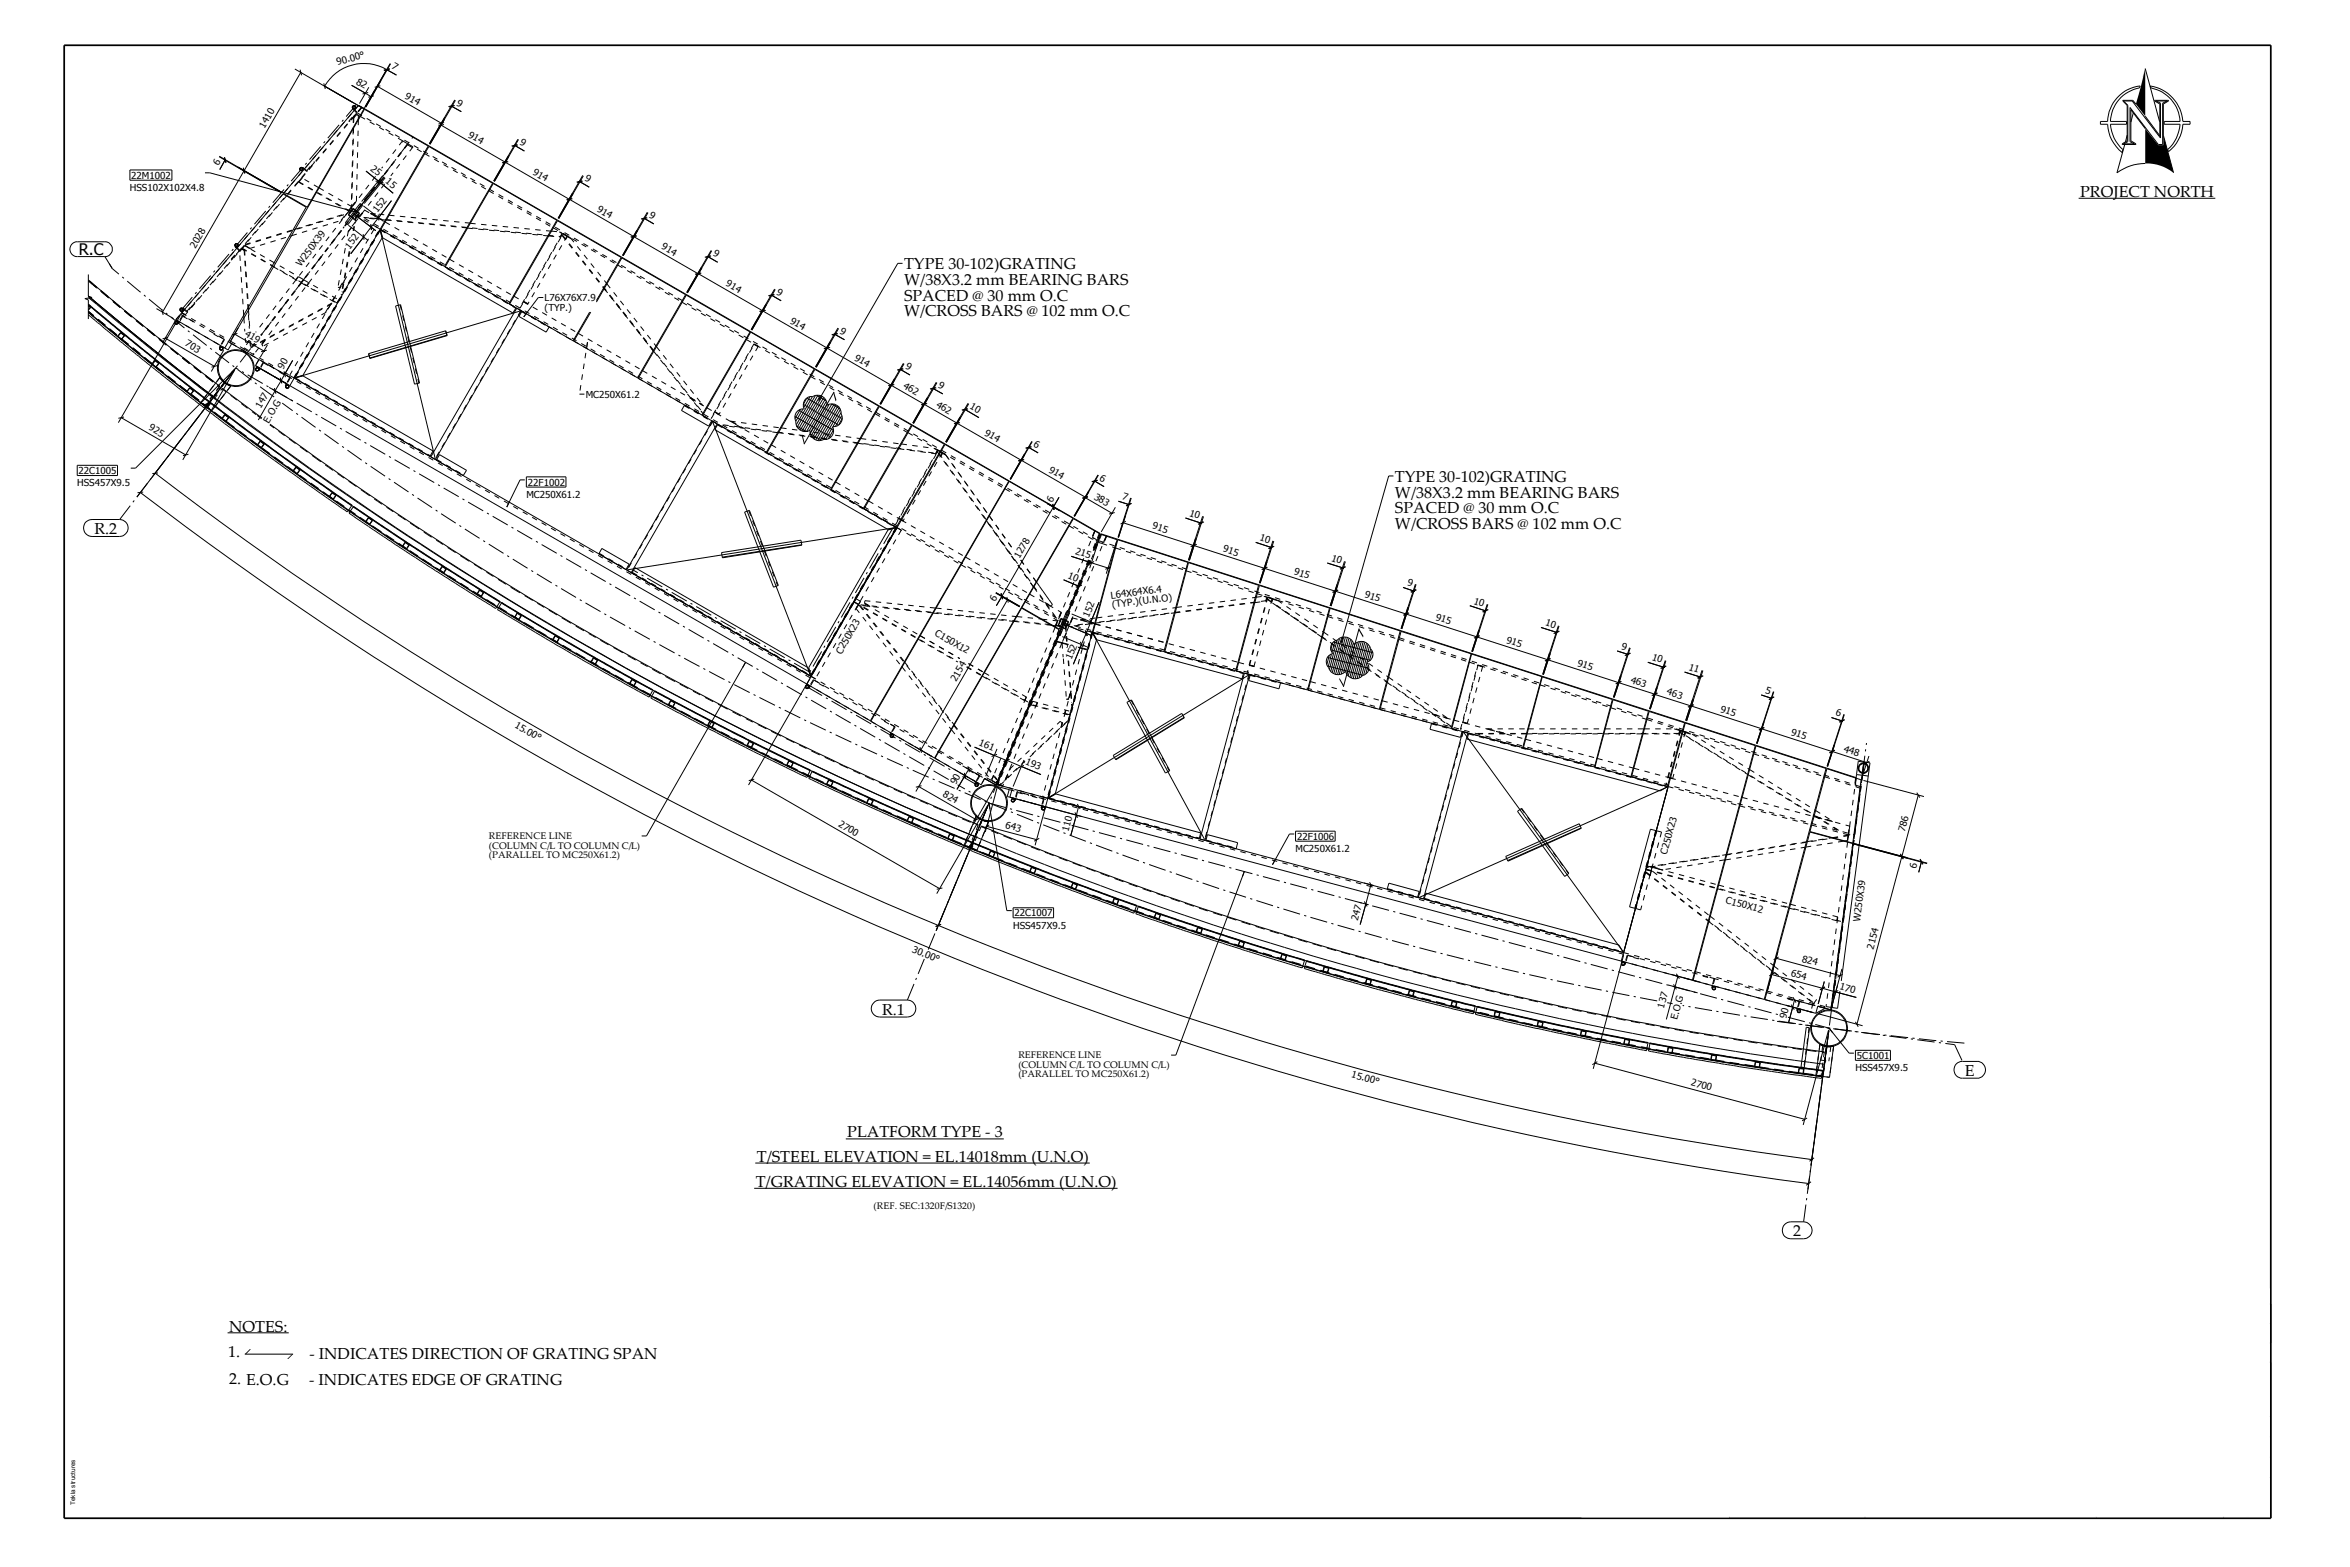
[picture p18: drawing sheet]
<svg xmlns="http://www.w3.org/2000/svg" width="914mm" height="610mm" viewBox="0 0 914 610" stroke-linecap="round" stroke-linejoin="round" font-family="sans-serif">
<defs><g id="words">
<g font-size="6.2">
<text x="809.4" y="76.6">PROJECT NORTH</text>
<text x="30.6" y="99.3">R.C</text>
<text x="351.8" y="104.6">TYPE 30-102)GRATING</text>
<text x="351.8" y="110.8">W/38X3.2 mm BEARING BARS</text>
<text x="351.8" y="116.9">SPACED @ 30 mm O.C</text>
<text x="351.8" y="123">W/CROSS BARS @ 102 mm O.C</text>
<text x="542.8" y="187.4">TYPE 30-102)GRATING</text>
<text x="542.8" y="193.5">W/38X3.2 mm BEARING BARS</text>
<text x="542.8" y="199.6">SPACED @ 30 mm O.C</text>
<text x="36.7" y="207.8">R.2</text>
<text x="542.8" y="205.7">W/CROSS BARS @ 102 mm O.C</text>
<text x="343.2" y="394.7">R.1</text>
<text x="764.5" y="418.5">E</text>
<text x="329.7" y="442.5">PLATFORM TYPE - 3</text>
<text x="294.5" y="451.9">T/STEEL ELEVATION = EL.14018mm (U.N.O)</text>
<text x="294" y="461.8">T/GRATING ELEVATION = EL.14056mm (U.N.O)</text>
<text x="697.7" y="481">2</text>
<text x="89.2" y="518">NOTES:</text>
<text x="88.8" y="527.7">1.</text>
<text x="120.4" y="528.7">- INDICATES DIRECTION OF GRATING SPAN</text>
<text x="89.2" y="538.6">2. E.O.G</text>
<text x="120.3" y="538.8">- INDICATES EDGE OF GRATING</text>
</g>
<g font-size="3.7">
<text x="131.3" y="25.3" transform="rotate(-15 131.3 25.3)">90.00°</text>
<text x="152.2" y="26.6" transform="rotate(30 152.2 26.6)">7</text>
<text x="138.3" y="32.6" transform="rotate(30 138.3 32.6)">82</text>
<text x="157.3" y="38.1" transform="rotate(30 157.3 38.1)">914</text>
<text x="177.4" y="40.8" transform="rotate(30 177.4 40.8)">9</text>
<text x="103" y="50.2" transform="rotate(-60 103 50.2)">1410</text>
<text x="181.9" y="53.2" transform="rotate(30 181.9 53.2)">914</text>
<text x="202" y="56" transform="rotate(30 202 56)">9</text>
<text x="85" y="64.4" transform="rotate(-60 85 64.4)">6</text>
<text x="51.1" y="69.5">22M1002</text>
<text x="143.9" y="66.1" transform="rotate(39 143.9 66.1)">25</text>
<text x="149.8" y="70.9" transform="rotate(39 149.8 70.9)">15</text>
<text x="207" y="67.6" transform="rotate(30 207 67.6)">914</text>
<text x="227.2" y="70.1" transform="rotate(30 227.2 70.1)">9</text>
<text x="50.5" y="74.3">HSS102X102X4.8</text>
<text x="146.9" y="83" transform="rotate(-53 146.9 83)">152</text>
<text x="232.1" y="82.1" transform="rotate(30 232.1 82.1)">914</text>
<text x="252.4" y="84.4" transform="rotate(30 252.4 84.4)">9</text>
<text x="76" y="96.9" transform="rotate(-60 76 96.9)">2028</text>
<text x="136.1" y="97.1" transform="rotate(-53 136.1 97.1)">152</text>
<text x="257.1" y="96.6" transform="rotate(30 257.1 96.6)">914</text>
<text x="277.2" y="99.3" transform="rotate(30 277.2 99.3)">9</text>
<text x="117" y="103.8" transform="rotate(-53 117 103.8)">W250X39</text>
<text x="282.2" y="111" transform="rotate(30 282.2 111)">914</text>
<text x="211.9" y="117.3">L76X76X7.9</text>
<text x="301.9" y="114.3" transform="rotate(30 301.9 114.3)">9</text>
<text x="211.9" y="120.9">(TYP.)</text>
<text x="307.2" y="125.5" transform="rotate(30 307.2 125.5)">914</text>
<text x="95" y="130.6" transform="rotate(30 95 130.6)">419</text>
<text x="326.6" y="129.5" transform="rotate(30 326.6 129.5)">9</text>
<text x="71.8" y="134.4" transform="rotate(30 71.8 134.4)">703</text>
<text x="332.2" y="140" transform="rotate(30 332.2 140)">914</text>
<text x="352" y="143.2" transform="rotate(30 352 143.2)">9</text>
<text x="110.2" y="144" transform="rotate(-60 110.2 144)">90</text>
<text x="227.9" y="154.9">MC250X61.2</text>
<text x="351.2" y="150.9" transform="rotate(30 351.2 150.9)">462</text>
<text x="364.8" y="150.6" transform="rotate(30 364.8 150.6)">9</text>
<text x="101.5" y="159.1" transform="rotate(-60 101.5 159.1)">147</text>
<text x="364" y="158.2" transform="rotate(30 364 158.2)">462</text>
<text x="377.1" y="158.8" transform="rotate(30 377.1 158.8)">10</text>
<text x="57.7" y="167" transform="rotate(30 57.7 167)">925</text>
<text x="104.6" y="164.8" transform="rotate(-60 104.6 164.8)">E.O.G</text>
<text x="382.9" y="169.2" transform="rotate(30 382.9 169.2)">914</text>
<text x="401.9" y="173.5" transform="rotate(30 401.9 173.5)">6</text>
<text x="30.6" y="184.4">22C1005</text>
<text x="407.8" y="183.6" transform="rotate(30 407.8 183.6)">914</text>
<text x="30.1" y="189.2">HSS457X9.5</text>
<text x="205.4" y="188.9">22F1002</text>
<text x="427.6" y="186.6" transform="rotate(30 427.6 186.6)">6</text>
<text x="204.8" y="193.7">MC250X61.2</text>
<text x="409.4" y="195.5" transform="rotate(-60 409.4 195.5)">6</text>
<text x="425.5" y="194" transform="rotate(30 425.5 194)">383</text>
<text x="436.5" y="194.1" transform="rotate(18 436.5 194.1)">7</text>
<text x="462.6" y="200.6" transform="rotate(18 462.6 200.6)">10</text>
<text x="448.1" y="205.6" transform="rotate(18 448.1 205.6)">915</text>
<text x="418.3" y="215.5" transform="rotate(18 418.3 215.5)">215</text>
<text x="475.7" y="214.5" transform="rotate(18 475.7 214.5)">915</text>
<text x="490" y="210.1" transform="rotate(18 490 210.1)">10</text>
<text x="396.7" y="217.5" transform="rotate(-60 396.7 217.5)">1278</text>
<text x="517.8" y="218.1" transform="rotate(18 517.8 218.1)">10</text>
<text x="415.3" y="224.7" transform="rotate(22 415.3 224.7)">10</text>
<text x="503.3" y="223.4" transform="rotate(18 503.3 223.4)">915</text>
<text x="547.4" y="227.7" transform="rotate(18 547.4 227.7)">9</text>
<text x="432.4" y="232.8" transform="rotate(-7 432.4 232.8)">L64X64X6.4</text>
<text x="530.9" y="232.2" transform="rotate(18 530.9 232.2)">915</text>
<text x="387.2" y="234.1" transform="rotate(-60 387.2 234.1)">6</text>
<text x="432.8" y="236.5" transform="rotate(-7 432.8 236.5)">(TYP.)(U.N.O)</text>
<text x="573.3" y="234.8" transform="rotate(18 573.3 234.8)">10</text>
<text x="423.7" y="240.5" transform="rotate(-68 423.7 240.5)">152</text>
<text x="558.4" y="241.1" transform="rotate(18 558.4 241.1)">915</text>
<text x="601" y="243.2" transform="rotate(18 601 243.2)">10</text>
<text x="363.5" y="247" transform="rotate(30 363.5 247)">C150X12</text>
<text x="586" y="250" transform="rotate(18 586 250)">915</text>
<text x="327.4" y="254.7" transform="rotate(-60 327.4 254.7)">C250X23</text>
<text x="416.9" y="256.9" transform="rotate(-68 416.9 256.9)">152</text>
<text x="630.7" y="252.3" transform="rotate(18 630.7 252.3)">9</text>
<text x="642.6" y="256.7" transform="rotate(18 642.6 256.7)">10</text>
<text x="613.5" y="258.9" transform="rotate(18 613.5 258.9)">915</text>
<text x="656.9" y="260.5" transform="rotate(18 656.9 260.5)">11</text>
<text x="372" y="265.4" transform="rotate(-60 372 265.4)">2154</text>
<text x="634.3" y="265.7" transform="rotate(18 634.3 265.7)">463</text>
<text x="686.6" y="269.4" transform="rotate(18 686.6 269.4)">5</text>
<text x="648.4" y="270.2" transform="rotate(18 648.4 270.2)">463</text>
<text x="669.2" y="276.9" transform="rotate(18 669.2 276.9)">915</text>
<text x="714.1" y="278.3" transform="rotate(18 714.1 278.3)">6</text>
<text x="200.1" y="282.8" transform="rotate(30 200.1 282.8)">15.00°</text>
<text x="696.6" y="285.8" transform="rotate(18 696.6 285.8)">915</text>
<text x="380.7" y="289.8" transform="rotate(22 380.7 289.8)">161</text>
<text x="717.1" y="292.4" transform="rotate(18 717.1 292.4)">448</text>
<text x="398.8" y="297.3" transform="rotate(22 398.8 297.3)">193</text>
<text x="371.9" y="305.6" transform="rotate(-60 371.9 305.6)">90</text>
<text x="366.6" y="309.7" transform="rotate(30 366.6 309.7)">824</text>
<text x="326.1" y="321.4" transform="rotate(30 326.1 321.4)">2700</text>
<text x="391" y="322" transform="rotate(15 391 322)">643</text>
<text x="415.7" y="323.6" transform="rotate(-75 415.7 323.6)">110</text>
<text x="741.2" y="323.8" transform="rotate(-75 741.2 323.8)">786</text>
<text x="190.2" y="326.5">REFERENCE LINE</text>
<text x="504.7" y="326.7">22F1006</text>
<text x="190.2" y="330.1">(COLUMN C/L TO COLUMN C/L)</text>
<text x="190.2" y="333.8">(PARALLEL TO MC250X61.2)</text>
<text x="504.1" y="331.5">MC250X61.2</text>
<text x="648.6" y="332.5" transform="rotate(-75 648.6 332.5)">C250X23</text>
<text x="745.6" y="337.9" transform="rotate(-75 745.6 337.9)">6</text>
<text x="671.3" y="351.3" transform="rotate(15 671.3 351.3)">C150X12</text>
<text x="394.8" y="356.5">22C1007</text>
<text x="528.3" y="358.2" transform="rotate(-75 528.3 358.2)">247</text>
<text x="723.8" y="358.6" transform="rotate(-83 723.8 358.6)">W250X39</text>
<text x="394.2" y="361.3">HSS457X9.5</text>
<text x="354.7" y="370.3" transform="rotate(22 354.7 370.3)">30.00°</text>
<text x="729" y="369.4" transform="rotate(-75 729 369.4)">2154</text>
<text x="701" y="374.1" transform="rotate(15 701 374.1)">824</text>
<text x="696.6" y="379.6" transform="rotate(15 696.6 379.6)">654</text>
<text x="715.7" y="384.8" transform="rotate(15 715.7 384.8)">170</text>
<text x="647.4" y="392.3" transform="rotate(-75 647.4 392.3)">137</text>
<text x="652.6" y="396.9" transform="rotate(-75 652.6 396.9)">E.O.G</text>
<text x="694.9" y="396.3" transform="rotate(-75 694.9 396.3)">90</text>
<text x="396.2" y="411.6">REFERENCE LINE</text>
<text x="722.5" y="412">5C1001</text>
<text x="396.2" y="415.4">(COLUMN C/L TO COLUMN C/L)</text>
<text x="396.2" y="419">(PARALLEL TO MC250X61.2)</text>
<text x="525.6" y="419.1" transform="rotate(15 525.6 419.1)">15.00°</text>
<text x="722" y="416.7">HSS457X9.5</text>
<text x="657.8" y="422.1" transform="rotate(15 657.8 422.1)">2700</text>
<text x="339.9" y="470.4">(REF. SEC:1320F/S1320)</text>
</g>
<text font-size="3.5" x="870.5" y="589.9">Rev.</text>
<text font-size="2.5" x="29.2" y="585.5" transform="rotate(-90 29.2 585.5)">Tekla structures</text>
</g></defs>
<path d="M25 17.6h858.6v573h-858.6z" fill="none" stroke="#000" stroke-width=".68" stroke-linecap="butt"/>
<g fill="none" stroke="#000" stroke-width=".39">
<path d="M114.7 26.8l26.2 14.9M116.8 27.1l.5 2.2M117 28.2l-53.8 93.2M126 32.4l.6 2.2M136.8 33.2l7.6 4.4M143.3 36l-2.2 .6M143.5 34l-3.6 6.3M145.5 37.3l-2.2 .5M145.7 35.2l-3.6 6.4M146.9 33.6l24.8 14.3M148 33.4l-2.2 .6M150.5 27.1a17.7 17.7 0 0 0-24.2 6.4l15.3 8.8-2.2-1.2"/>
<path d="M150.5 27l3.8 2.2M151.5 26.8l-2.1 .5 2.2-.5M151.7 26.8l-2.1 .6M151.8 24.7l-32.3 55.9-9.2-5.3M152 24.8l-9.7 16.9M177 38.9l-10 17.1M177.2 39l-9.9 17.1 5.7-9.7M824.7 37.1l2.1-1.6 2.3-1.1 3.7-1-.4 .8a13.8 13.8 0 0 0-11.2 13h6.2v1.1h-6.2a14.2 14.2 0 0 0 4.8 9.9l-.2 1.2a14.7 14.7 0 0 1-5.7-11.1h-2.8v-1.1h2.8a14.8 14.8 0 0 1 4.6-10.1zM826.3 39.3h3.3l11.1 14.4v-13.6l-1.7-.8h4.2l-1.7 .8v16.1h-1.7l-11-14.4v13.3l1.7 .9h-4.2l1.7-.9v-14.1zM834.7 26.7l5.6 20.6M836.7 33.4a15.1 15.1 0 0 1 12.7 13.8h2.8v1.1h-2.8a15.1 15.1 0 0 1-5.6 10.7l-.4-.8a14.2 14.2 0 0 0 4.9-9.9h-6.2v-1.1h6.2a14 14 0 0 0-11.3-13zM137.3 42.2l.7 .6"/>
<path d="M137.3 42.2l-.1 .2 .6 .6M137.4 49.7v.5M139.4 41.1l-29.1 34.2M139.4 41.1l1.5 .6M139.4 46.1v.5M140 45.2l.2 .1M140.9 41.7l285.2 164.7M141.8 42.5l24.8 14.3-53.8 93.2-13.4-7.8 1.4-2.3-11.4-6.6zM165 59.6l.3 .2M171.6 48.7l24.8 14.3M172.7 48.4l-2.2 .6M172.8 47.7l-2.2 .6"/>
<path d="M175.6 41.2l3.9 2.2M176.7 40.9l-2.2 .6M177 41.1l-2.2 .6M200.2 56.5l3.8 2.3M201.3 56.2l-2.2 .6M201.5 54.2l-9.4 16.2 5.7-9.7M201.5 56.4l-2.2 .6M201.8 54.3l-9.4 16.3 5.6-9.8M826.8 56.1l-3.1 11.1a18.6 18.6 0 0 1 11-3.6M827.7 52.6l-.7 2.6M830.1 43.9l-1 3.6M831.1 40.5l-1.2-1.5h-3.9l1.7 2v13.8l-1.9 1.2v.2h5.3v-.2l-2-1.2v-12.1l5.6 7.3"/>
<path d="M834.7 45.2l5.7 7.6v-12.3l-2-1.2v-.3h5.4v.3l-2 1.2v12.1l3.9 14.6M50.5 66.1h16.4v4h-16.4zM79.8 67.2h1.8l57.8 15.5-2.2-.6M85.3 61l24.1 13.9M85.3 60.8l24.2 14M87.3 61.2l.6 2.2M87.4 61.1l.6 2.1M87.6 62.1l-2.1 3.9M94.7 65.3l.5 2.2M110.2 75.4l8.9 5.2-31.6 54.8M110.2 75.4l-41.8 49 19.1 11M110.3 75.3l-.1 .1"/>
<path d="M111.7 76l-.2 .2M117 65.2a.67 .67 0 0 0-.3 1 .67 .67 0 0 0 1 .1 .67 .67 0 0 0 0-1M117.3 65.2l.3 .2a.56 .56 0 0 1-.2 .9 .56 .56 0 0 1-.7-.6l.6-.6 .4 .2M117.7 65.3l.7 .6M117.7 65.3l.2-.2 .5 .5M122.9 74.8h.2M124 73l.1 .1M142.4 66.5l10.6 8.7M148.3 70.4l-2.2 .1M148.9 68.3l-8.2 10.1M148.9 70.9l-2.2 .1M149.3 71.1l-2.2 .3"/>
<path d="M149.5 68.8l-11.2 13.7M149.9 69.2l-8.2 10M152.3 78.1l-15.8 20.6M190 74.1l.2 .2M196.7 63.2l24.7 14.3M197.5 62.7l-2.2 .6M197.8 62.9l-2.2 .5M221.7 77.6l24.8 14.3M222.5 77.2l-2.1 .5M222.8 77.3l-2.2 .6M225.4 70.6l3.9 2.2M226.5 70.3l-2.1 .6"/>
<path d="M226.7 68.2l-9.5 16.7 5.6-9.8M226.7 70.4l-2.1 .6M227 68.4l-9.6 16.6 5.6-9.7M808.8 77.1h53.2M28 94.9l1.5-.8h11.3a2.88 2.88 0 0 1 2.9 2.8 2.88 2.88 0 0 1-2.9 2.9h-10.7a2.9 2.9 0 0 1-2.7-1.7 2.9 2.9 0 0 1 .6-3.2zM40.8 99.8l2.9 4.7-1.2-2M91.8 94.8l.7 .4-.3 .7-.7-.3zM92.3 96.4l-.7-.6-.2 .3 .7 .5M113.5 91.7l-.9 .2M114.9 89.2l-.9 .2M135.6 87.6l7.7 6M136.2 84.2l-1.8 2.5 .9 .8 1.9-2.6"/>
<path d="M136.3 82.5l1.1-1.5 2.6 2-1.1 1.5M136.3 82.5l-.8 1.1 2.5 1.9 .9-1M136.3 82.5l.1 .1M136.4 82.6l-.7 1 2.3 1.7 .7-1M136.4 82.6l1-1.3 2.3 1.8-.7 .9M136.6 82.1l.1 .1M138.1 81.8l-1.7 2.3M138.2 81.6l1.9-2.4 1 .6-1.9 2.6M138.4 83.8l7.8 5.9M138.7 84.3l.2 .2M139 84l.1 .1M139 84l-.3 .3"/>
<path d="M139.1 82.5l-1.8 2.3M141.3 91.1l.3 2.2M141.4 80.1l7.7 5.9M144.3 87.3l.2 2.2M147.2 83.5l.2 2.3M147.7 89.5l1 3-30.8 53.5-3.2 .7M147.9 89.2l.3 .1M148 89.5l21.3 88.9M148.2 89.3l18.7-32.3 24.8 14.3-18.7 32.3M148.2 89.3l24.8 14.3M148.3 89.4l-.2 .2 .8 2.9 50.7 29.3 1.2-2.1M149.6 86.2l.3 .2"/>
<path d="M149.9 85.6h.4M151 83.7h.4M181.6 88.6l.3 .1M182.7 86.8l.3 .1M213.2 91.8h.3M214.3 89.9h.3M215.1 88.6h.2M246.7 92.1l24.8 14.3M247.6 91.6l-2.2 .6M247.8 91.8l-2.2 .6M250.5 84.9l3.9 2.2M251.6 84.6l-2.2 .6"/>
<path d="M251.9 82.5l-9.7 16.9 5.6-9.8M251.9 84.8l-2.2 .5M252.1 82.7l-9.6 16.8M275.3 99.7l3.9 2.3M276.4 99.5l-2.2 .6M276.7 97.5l-9.5 16.3 5.7-9.7M276.7 99.6l-2.1 .6M276.9 97.5l-9.4 16.5 5.6-9.8M34.4 108.9l33.3 27.5 16.2 12.6M34.4 118.4a1361.8 1361.8 0 0 0 47 37.9l-1.4 1.9a1226.9 1226.9 0 0 1-45.6-36.6M34.4 106.8v8.4l1.4 .5-2.8 .5 1.4 .5v7.4M70.7 119.9l-.6 .5 .4 .7"/>
<path d="M70.7 119.9l.5 .7-.7 .6M70.7 119.8l.3 .2M70.7 119.8a.69 .69 0 0 0-.7 .6 .69 .69 0 0 0 .5 .8M71 120l.7 .6M71 120l.2-.2 .7 .5M71 120a.62 .62 0 0 1-.1 1.1M96.7 119.5v1.1M105.9 103.5l.5 .3M106.7 102.2l.5 .2M173 103.6l.2 .2M173.2 103.8l24.8 14.3M173.2 103.8l18.7-32.4 24.8 14.3-18.7 32.4"/>
<path d="M174.7 100.7l.2 .1M198 118.1l.3 .2M198.3 118.3l24.7 14.3M199.7 115.1l.3 .1M201.1 119.9l-33.5 57.8 1.8 1 33.5-57.8M211.4 115.7h-1.9l-5.7 7.6 1.4-2M232.1 116.9l9.6-16.7-24.8-14.3-18.6 32.4M232.1 117.5l9.9-17.2 24.8 14.3-18.7 32.4M234.9 112l.2 .3M236 110.2l.1 .2M240.1 103l.3 .1M265.2 117.4l.2 .2"/>
<path d="M271.8 106.5l24.8 14.3M272.6 106.1l-2.2 .6M272.9 106.3l-2.2 .5M300.1 114.8l3.9 2.2M301.2 114.5l-2.2 .6M301.4 112.4l-9.1 15.9 5.6-9.8M301.4 114.6l-2.2 .6M301.7 112.6l-9.2 15.8M351.2 102.4h-1.9l-30.8 53.4 1.2-2M34.4 122.5l34.9 28.4 10.1 7.8 .4-.6M34.4 121.3a1462.9 1462.9 0 0 0 45.9 37M60.9 120.1l6.7 3.9"/>
<path d="M62.9 120.3l.6 2.2M64.3 131.6l19.1 10.9M65.4 131.2l-2.2 .6M68 125.2l-4.8 8.3M68.1 125.5l.2-.4h.6l.2 .7M68.1 125.8l.5 .4 .3-.2M69.2 125.8l-.3 .3M69.2 125.8a.61 .61 0 0 0-.2-.8 .61 .61 0 0 0-.8 .1 .61 .61 0 0 0 .1 .9l.3 .1M69.6 125.1l-.4 .7M69.8 125.2l-.4 .8-.2-.2M70.2 122.6l-24.1 41.8M85.5 135.3a.67 .67 0 0 0 .4 .9 .67 .67 0 0 0 .9-.6l-.7-.6a.58 .58 0 0 0-.6 .6 .58 .58 0 0 0 .6 .6 .58 .58 0 0 0 .6-.6"/>
<path d="M85.5 135.3a.69 .69 0 0 1 1.2 0M85.8 134.5l-.5 .6 .2 .2M85.9 134.5l-.4 .8M86.1 138.8a7.2 7.2 0 0 0 1.8 10.5 7.2 7.2 0 0 0 10.2-2.9M86.1 138.8l.3 .2M86.4 139a6.8 6.8 0 0 0 1.2 9.7 6.8 6.8 0 0 0 9.6-1.4M86.4 138.4l.2 .3M87 137.8l.2 .3M87 136.2l-4.8 8.3M87.3 137.6a7.2 7.2 0 0 1 8.8-.1 7.2 7.2 0 0 1 2.2 8.5M87.3 137.6l.2 .2M87.3 137.6l-1.2 1.2"/>
<path d="M87.5 137.8a6.8 6.8 0 0 1 8.6 .1 6.8 6.8 0 0 1 1.8 8.3M87.5 137.8l-1.1 1.2M89.2 132.4l.5 .4M90.2 133.7l-1.5 2.4-1.2-.7M91.3 130l11.4 6.6M92.4 129.7l-2.1 .6M92.6 127.6l-2.8 4.9M94.8 122.6l.1 1.1M103.8 136.2l-2.2 .6M104.1 134.2l-2.8 4.8M159.3 132.8l-3.4-14.3-2 .5 3.5 14.4M159.8 134.8l3.4 14.2-1.9 .4-3.4-14"/>
<path d="M173.9 130.4l-.5-1.7-30 8.9 .5 1.7M173.9 130.4l-30 8.9M202.4 121l-87.6 26M203.1 121.1l-1.2 2 10.6 6.1 1.2-2M223 132.6l.3 .1M223.3 132.7l24.8 14.3M224.8 129.5l.2 .2M228.6 133.1l-.3 2.3M229.4 121.4l-6.4 11.2M229.9 121.4l-6.6 11.3M254.2 136.5l.1 .2M255.3 134.6l.1 .3"/>
<path d="M290.2 131.9l.2 .2M296.8 121l24.8 14.3M297.7 120.6l-2.2 .6M297.9 120.7l-2.2 .6M321.9 135.5l24.7 14.3M322.7 135l-2.2 .6M323 135.1l-2.2 .6M324.7 130l3.9 2.2M325.8 129.6l-2.2 .6M326.1 127.6l-8.8 15.1 5.7-9.8M326.1 129.8l-2.3 .6M326.3 127.8l-8.7 15.1 5.7-9.8"/>
<path d="M80.4 158.3a1330.5 1330.5 0 0 0 85.7 60.5 1358 1358 0 0 0 121.3 69.7 1381.5 1381.5 0 0 0 90 41.3M80.4 158.6l-.4 .6 32.4 24 22.7 15.9 .5-.5M81.7 156.5l32.8 24.3a1307.8 1307.8 0 0 0 263.8 146.9l-.9 2.2a1324.7 1324.7 0 0 1-191.7-98.4l-24.6-15.8a1340.4 1340.4 0 0 1-80.8-57.3zM84.5 142.2l-2.2 .6M85.6 146.8l-6.1 8M88.1 152.3l13.8 10.3M89.8 150.1l-6.1 8M90.1 144.9l1.7-1.7-39.1 38.9h-1.8M91.2 143.9l-37.9 49.5M91.3 144l-20.2 34.9M97.2 147.3l.3 .2M97.5 147l.2 .2"/>
<path d="M97.9 146.2l-.7 1.1M97.9 146.2l.2 .2M98 145.9l.3 .1M98.3 146l-.2 .4M100.2 142.7l11.1 6.5-.3 .7 .2 .2M101.1 143.3l-.4 .7M101.3 143.4l-.6 .6M101.6 140.3l11.1 6.4M104.7 150.7l9.3 5.3M106.8 151l.6 2.2M109.1 147l.5 2.1M110.5 144.5l.6 2.2"/>
<path d="M111.6 149.4l-.4 .7M111.8 149.9l-.5 .2v.6l.5 .3 .6-.5-.3-.6M112.1 149.9l-.3-.1-.6 .3M112.1 149.9a.65 .65 0 0 1 .2 .8 .65 .65 0 0 1-.9 .3 .65 .65 0 0 1-.2-.9M112.8 150l201.1 116.1M113.9 140.2l-13.4 23.2M114.5 147.1l201.1 116 33.3-57.9M115 147l2.9-.8 50.6 29.2-1.2 2.1-52.5-30.3zM248.1 147l.2 .2M248.3 147.2l18.7-32.4 24.8 14.3-18.7 32.4M248.3 147.2l24.8 14.3M249.8 144l.2 .2"/>
<path d="M266.4 157.6l-1.2 2.1 10.6 6.1 1.1-2.1M274.8 158.5l.3 .2M310.8 159.6l13.5 7.8M311.4 159.3l-2 3.5M312.4 159.2l-2.8 4.7M313.7 155l1.6-.7h.9a3.7 3.7 0 0 1 5.6 3.3 3.6 3.6 0 0 1 5.5 3.4 3.3 3.3 0 0 1-3.3 4.9 3.4 3.4 0 0 1-3.4 5 3.7 3.7 0 0 1-5.5-3.5 3.7 3.7 0 0 1-5.5-3.5 3.3 3.3 0 0 1 3.3-4.8 3.5 3.5 0 0 1 .8-4.1zM313.9 155l-1.3 2.3 13.7 8M314 154.9l13.7 7.9M315.1 154.4l-2.3 4.1M315.2 146.4l.3 .1M316.1 154.3l-6.2 10.9M317.2 153.9l-7 12.2"/>
<path d="M317.8 153.8l3.6 2.1M318.3 153.8l-7.5 12.9M319.1 154l-7.7 13.3M319.9 154.3l-7.7 13.3M320.5 154.8l-7.6 13M321.1 155.4l-7.2 12.3M321.5 156.2l-6.5 11.3M321.7 157.4l-6.4 11M322.6 157.4l-7 12.1M324.5 157.3l-7.8 13.5M324.5 152.5l-11.7 20.3M325.3 157.6l-7.8 13.4"/>
<path d="M326 158l-7.7 13.3M326.5 158.7l-7.3 12.6M326.9 159.1l-3.3-2-7.5 13M327 159.3l-6.7 11.7M346.9 149.9l12.5 7.2M347.7 149.4l-2.1 .6M348 149.6l-2.1 .6M350.2 143.7l3.9 2.2M351.3 143.3l-2.2 .6M351.5 141.3l-9.1 15.9 5.6-9.8M351.5 143.5l-2.2 .6M351.8 141.5l-9.2 15.8 5.6-9.7"/>
<path d="M359.7 157.3l12.5 7.2M360.5 156.9l-2.1 .6M360.8 157l-2.2 .6M363 151l3.9 2.2M364.1 150.7l-2.2 .6M364.3 148.7l-9.1 15.9 5.6-9.8M364.3 150.9l-2.2 .6M364.6 148.8l-9.2 16 5.6-9.9M375.3 159.3l5.6 3.2M376.4 158.9l-2.2 .6M376.7 156.9l-8.7 15.1 5.5-9.8M376.7 159.1l-2.2 .6"/>
<path d="M376.9 157.1l-8.7 15 5.6-9.8M47.2 162.5l25 14.5M48.3 162.2l-2.2 .5M73.3 176.7l-2.1 .6M105.1 165a1306.3 1306.3 0 0 0 135.5 87.7 1294.4 1294.4 0 0 0 92.9 47.4l21.1 9.6 24.1 10.3M171 176.9l10.5 6.1-1.2 2-10.5-6zM273.1 161.5l.3 .1M273.4 161.6l18.7-32.4 24.7 14.3-18.6 32.4M273.4 161.6l24.8 14.3M277.2 163.8l-33.4 57.9 1.8 1.1 33.5-58M277.4 164.3l38 98.5M279.3 165l-1.2 2.1 67.4 38.9 2.9-.8 .1-.2"/>
<path d="M298.2 175.9l.2 .2M298.4 176.1l18.7-32.4 24.8 14.3-18.7 32.4M298.4 176.1l24.8 14.3M299.9 173l.2 .1M302.6 168.3h.3M303.6 166.5h.4M309.3 162.1l13.9 7.9M310 165.7l3.6 2.1M315.4 168.8l4.1 2.4M324 166.1l-2.7 4.8M324.3 167.3l-2 3.4M327.2 160.5l-3.1 5.4"/>
<path d="M327.5 161.7l-2.4 4.1M327.7 162.9l-1.3 2.3M333.6 172.5h.3M334.6 170.6h.3M340.3 160.9l.2 .1M349.4 174.6h.4M350.4 172.7h.4M353.1 168.2l.2 .1M365.8 175.8l.2 .1M365.8 175.6l.3 .2M372.4 164.7l24.9 14.3M373.3 164.3l-2.1 .5"/>
<path d="M373.5 164.4l-2.1 .5M397.4 179.1l24.8 14.3M398.4 178.7l-2.2 .5M398.5 178.8l-2.2 .6M400.1 174l3.8 2.2M401.2 173.7l-2.2 .6M401.4 173.8l-2.2 .6M401.5 171.7l-8.5 14.7 5.6-9.8M401.7 171.8l-8.5 14.7M30.1 181h15.6v4h-15.6zM54.6 191.6a1358.2 1358.2 0 0 0 649.1 268.8M55.7 191.4l-2.2 .3"/>
<path d="M60.4 184.1a1348.1 1348.1 0 0 0 644.6 267M61.5 184l-2.2 .2M136.1 199.1l-.3 .5 2.8 2 27.9 18.5 26.4 16.6 .4-.6M204.2 186.7h-1.8l-5.2 10.6 1-2.1M204.8 185.5h15.4v4h-15.4zM323.2 190.4l.2 .1M323.4 190.5l12.6 7.3M323.4 190.5l18.7-32.3 12.6 7.2-18.7 32.4M325 187.4l.2 .1M336 197.8l.2 .2M336.2 198l12.5 7.1M336.2 198l18.7-32.5 12.6 7.3-18.8 32.3"/>
<path d="M337.7 194.8l.3 .1M390.9 190.1l.2 .1M407.5 195.9l4.9 2.8M407.6 195.7l1.8 1.1M409.5 196.2l.6 2.2-.5-2.1M409.7 196l.5 2.2M412.1 193.5l-24.4 42.1M422.3 193.6l10.3 6M423.3 193.1l-2.2 .6M423.3 193.4l-2.1 .6M425.9 187.1l3.7 2.2M427 186.8l-2.2 .6"/>
<path d="M427.1 186.9l-2.2 .6M427.2 184.7l-9.3 16.1 5.7-9.7M427.4 184.8l-9.3 16.1 5.6-9.6M433.7 199.4l-2.2 .6M434 197.4l-5.5 9.5M435.2 195l4.1 1.3M439.9 193.7l-4.9 15.3M440.1 195.7l-2 1.1M440.2 193.7l-5 15.4M440.4 195.8l-2.1 1M542.2 185.2h-1.9l-18.4 64.8 .6-2.1M33.4 203l1.1-.6 1.3-.3h10.8a3.3 3.3 0 0 1 3.3 3.3 3.3 3.3 0 0 1-3.3 3.3h-10.8a3.3 3.3 0 0 1-3-2.1 3.3 3.3 0 0 1 .6-3.6z"/>
<path d="M233 215.5l1.2-2.1 10.6 6.1-1.2 2.1M280.8 215l30.9-4.9 .3 2-30.9 4.9zM296.9 212.4l-5.3-13.9-1.9 .7 5.2 13.6M297.7 214.4l5.2 13.4-1.9 .6-5.3-13.7M312 211.9l-31 4.8M348.6 205.2l-104.3 16.5M348.7 205.6l-.3-.2-2.9 .8-30.8 53.5 .9 3M348.7 205.1l.4 .2M350.5 202.2l.3 .2M350.6 202l.3 .1M373.8 219.6l.2 .1M375.6 216.7h.2"/>
<path d="M383.7 202.4l.2 .2M384.8 200.6l.2 .1M415.8 204.5l.2 .1M416.8 216.4l14.3 4.6M423.8 217.8l-8.4 20.4M424.1 217.9l-9.6 23.3M425.7 218.4l-1.9 1.1M426 206.3v.2M426.1 206.4l1.9 1.3M426.1 206.4l-.1 .2M428 207.7l-10.3-5.9-20.1 34.6 14.6 8.4 .4-1M428 207.7l-2.6 6.5"/>
<path d="M428 208.8l-4 12.3M428.3 207.9l6.4 2.1-11.5 42.6M428.3 207.9l-2.7 6.4M428.3 207.9l2.2 .5M430.5 208.4l-.1 .1M430.5 208.4l291.7 94.1M430.6 208.4v.2M433.8 213.1l.3 .1M434.4 210.8l-4 12.4M437 203.4l27.3 8.8M438.1 202.8l-2.1 1.1M461.3 201.5l6.1 2"/>
<path d="M464.7 212.3l27.2 8.8M465.3 211.6l-2 1.1M465.7 211.8l-2.1 1M468 200.8l-5.6 17.1M468.1 202.9l-1.9 1.1M468.3 200.9l-5.5 17.1 2.6-8.4M468.5 203l-2.1 1M488.6 211l6.2 2M495.3 210.4l-5.2 16.4 2.7-8.4M495.5 212.4l-2 1M495.6 210.5l-5.3 16.4M495.8 212.5l-2 1"/>
<path d="M516.5 219l6.1 2M523.2 218.4l-5.6 17.3M523.5 218.4l-5.6 17.4 2.6-8.4M194 236.6l-.5 .6 23.8 14.2 35.3 19.8 .3-.6M245.9 222.9l1.2-2.1 67.4 39 .6 3.1M363 238.4l.1 .1M364.1 236.6h.1M387.4 230.7l9.3 5.4M387.5 230.5l9.3 5.4M389.5 231l.6 2.2M389.6 230.8l.5 2.2M391.8 232.2l.5 2.2"/>
<path d="M392 233.3l-33.7 58.5M395.4 239.9h.2M398.8 234l.1 .1M400.5 231.1h.1M402.1 228.3l.2 .1M403.2 226.3l.2 .2M413.9 225.6l6 2.5M415.4 238.2l-.4-.2-1.2 3M415.4 238.2l-1.3 2.9M415.7 238.3l.4 .2-1.2 2.9M417 238.8l9.6 4M420.7 227.5l-2.1 .9"/>
<path d="M420.7 226.2l-1.7 4M421 227.7l-2.2 .8M427.7 234.3l-10 24.1M432.1 220.5l-2 1M456.9 238.4h.3M457.8 236.3l-.3 .1M461.3 221.9l.3 .2M487.9 234.4h.4M488.8 232.3l-.4 .1M488.9 230.9l.3 .1M492.2 221.1l27.2 8.9M492.9 220.6l-2 1"/>
<path d="M493.2 220.6l-2 1.1M516.5 239.8l.2 .1M519.8 230l27.2 8.8M520.4 229.4l-2 1.1M520.7 229.5l-1.9 1M523.3 220.4l-1.9 1M523.7 220.5l-2.1 1M545.9 228.5l4.3 1.5M547.3 238.9l27.2 8.8M548 238.3l-2 1.1M548.3 238.4l-2 1M550.8 227.2l-5.6 17.4 2.6-8.4"/>
<path d="M550.9 229.3l-2 1.1M551 227.3l-5.6 17.4M551.2 229.4l-2.1 1.1M571.9 235.6l6.2 2.1M578.7 235l-6 18.5M578.9 237.1l-2.1 1M579 235.1l-6.1 18.5 2.7-8.4M579.1 237.2l-2 1M289 259.7l1.1-2-38.6 67.5h-1.8M350.9 259.3l.1 .2M352 257.5v.1M357.1 248.6l.2 .1"/>
<path d="M357.9 247.2l.2 .1M394.3 241.7h.2M405 240.8l.4 .1M409.2 243.2l.4 .1M410.6 243.9l-.1 .2M411.1 249.4v.2M411.7 247l-24.2 58.4-4.4-2.5-1.3 2.4-18-10.3M411.7 247l-.4-.2 .8-1.9-14.6-8.3-33.7 58.4M412.1 247.1l-1 2.3 4.7 1.3M412.2 242.2l.1 .1M412.3 241.8l.2 .1M412.3 242.3l.6-1.5 2.7 1.1-.6 1.5"/>
<path d="M412.3 242.3l-.5 1.1 2.7 1.1 .5-1.1M412.8 240.5l3 1.3-1.2 2.9-3-1.2zM412.9 244l-1.2 3M413.2 250.2h.1M413.3 244.2l-1.2 2.9M413.3 247.6l9.6 4M413.4 250l-.1 .2M413.7 244.3l-1.2 3-.4-.2M413.7 241l-1.1 2.8M414.1 241.2l-1.1 2.7M414.4 241.4l-1.1 2.6M414.6 243l10.1 4.2"/>
<path d="M414.9 241.6l-1.1 2.6M415 243.4l.1 .1M415.1 243h.2M415.3 250.5v.3M415.7 250.9l-4.7-1.3-22.1 53.4-.6 2.3M419.5 251.9l3.7 1M419.6 251.7l3.6 .9M420.4 249.7l.8 2.1M421.2 252.1l-.1 .2M422.2 245.3l.9 2.1M423.2 252.9l-16.4 61M423.2 252.6v.3"/>
<path d="M424 240.9l.9 2.1M424.9 246.4l1.7 2.6-16 59.7-2.8 1.4M425 246h.3M425.2 246.3l43.5 80.3M425.3 246l27.6 7.5M425.3 246l9.6-36 27.3 8.8-9.3 34.7M425.4 246.1l1.4 2.8 56.5 15.2 .6-2.3M425.9 242.7h.2M426.2 242.4l-.2 .1M426.6 240.4h.2M452.9 253.5l.3 .1M453.2 253.6l9.2-34.7 27.3 8.8-8.9 33.2"/>
<path d="M453.2 253.6l27.6 7.3M453.8 250.1l.3 .1M481.8 257.6l.2 .1M514.3 247.8l.2 .2M514.9 245.8l.2 .2M516.6 255.8l16 4.2M516.6 259.1l13.8 3.6M517.2 254.9l-.9 3.6M518.1 254.5l-1.3 4.9M518.2 250.4l1.3-1.1 .9-.3a3.8 3.8 0 0 1 6.4 1.7 3.8 3.8 0 0 1 6.5 1.7 3.1 3.1 0 0 1-1.5 5.2 3.1 3.1 0 0 1-1.6 5.2 3.8 3.8 0 0 1-6.6-1.6 3.9 3.9 0 0 1-6.7-1.6 3.2 3.2 0 0 1 1.7-5.3 3.2 3.2 0 0 1-.4-3.9zM518.5 250.2l-.7 2.6 15.3 4.1M518.8 249.8l15.4 4.1"/>
<path d="M519.4 249.4l-1.1 4.3M520.3 249l-3 11.3M521.2 248.5l-3.4 12.6M522.1 248l-3.7 13.6M522.8 247.9l-3.8 14.1M523.5 247.9l-3.8 14.4M524.3 248l-3.9 14.4M524.8 248.4l-3.7 13.9M525.5 248.8l-3.6 13.4M526.1 249.3l-3.3 12.3M526.5 250.3l-2.9 11M527.2 250.4l-3.1 11.8"/>
<path d="M528.2 249.9l-3.6 13.1M528.8 244.5l-6.1 22.7M528.9 249.7l-3.6 13.7M529.7 249.6l-3.8 14.1M530.4 249.6l-3.9 14.4M530.6 249.6v.1M531 249.9l-3.7 14.1M531.7 250.3l-3.6 13.6M531.9 257.8l-1.3 4.8M532.3 250.7l-3.5 13M532.4 258.7l-.9 3.4M532.8 251.5l-3 11.6"/>
<path d="M533.3 252.5l-1.3 5M533.8 253.3l-1 3.7M534.1 255l-.2 .8M544 248.7l.3 .1M571.6 257.6h.2M574.8 247.8l27.3 8.8M575.6 247.2l-2.1 1M575.8 247.3l-1.9 1M599.6 244.1l6.2 1.9M602.4 256.7l27.3 8.8M603.1 256.1l-2 1M603.4 256.2l-2 1"/>
<path d="M606.4 243.4l-6.1 19 2.6-8.4M606.6 245.4l-2.1 1.1M606.6 243.5l-6.1 19 2.7-8.3M606.8 245.5l-1.9 1M629.2 253.2l4.3 1.4M634.1 252l-6.3 19.3M634.2 254l-2 1M634.3 252.1l-6.2 19.3 2.7-8.3M634.5 254.1l-2 1M641.2 257.6l6.2 2M648 257l-6.1 18.8M648.1 259l-2 1"/>
<path d="M648.2 257l-6.1 18.9M648.4 259.1l-2 1.1M253.6 270.9l-.4 .6 1.1 .6 29.6 15.6 27.9 13.8 2.1 .9 .4-.6M313.9 266.1l24.8 14.3M313.9 266.1l53.8-93.2 24.8 14.3-53.8 93.2M315 266.8l-.4 .7M315.1 264l-23.8 41.4M315.3 267l-.4 .6-.3-.1M340.4 277.5h.2M382.1 263l.2 .1M382.9 261.6l.1 .1M460.8 279.1l-26.7 16.3"/>
<path d="M480.8 260.9l.3 .1M481.1 261l9-33.2 27.2 8.8-8.5 31.8M481.1 261l27.7 7.4M484.2 261.9l-17.3 64.5 2 .5 17.3-64.5M485.8 262.6l-77.8 47.8M486.5 262.5l-.6 2.3 11.8 3.2 .6-2.4M508.8 268.4l.2 .1M509 268.5l8.6-31.9 27.2 8.8-8.1 30.5M509 268.5l27.7 7.4M509.7 265.1l.2 .1M536.7 275.9l.3 .1M537 276l8.2-30.4 27.2 8.7-7.8 29.1"/>
<path d="M537 276l27.6 7.4M537.5 272.6h.4M539.5 265.3l.2 .2M540.1 263.3l.2 .2M599.1 266.4h.2M626.6 275.3h.2M629.9 265.6l13.8 4.4M630.7 265l-2.1 1M630.9 265.1l-2 1M640.6 279.8l.2 .1M644 270.2l13.8 4.4M644.7 269.5l-2 1.1"/>
<path d="M645 269.6l-2 1.1M655.5 261.5l6.3 1.9M658.1 274.7l27.3 8.8M658.8 274.1l-2 1M659.1 274.2l-2 1M662.3 260.8l-6.4 19.5 2.7-8.3M662.4 262.8l-2 1M662.6 260.9l-6.3 19.6M662.8 262.9l-2.1 1.1M685.3 270.3l4.1 1.3M690 269.1l-6.5 20.1 2.7-8.3M690.2 269.1l-6.5 20.2 2.7-8.4"/>
<path d="M690.2 271.1l-1.9 1M690.4 271.1l-2.1 1.1M712.6 279.1l4.2 1.4M717.5 277.9l-6.6 20.2M717.6 278l-6.5 20.2M717.6 279.9l-2 1M717.8 280l-1.9 1M338.7 280.4l.1 .2M338.8 280.6l24.8 14.3M338.8 280.6l53.9-93.3 24.8 14.3-53.9 93.3M346.7 285.1l-.2 .8M346.9 285.2l-.4 .7"/>
<path d="M358 290.7l.6 2.2M363.3 295.7l-6.9 12.2M363.6 294.9l.2 .1M365.3 291.8l.2 .2M370.1 283.7l.1 .2M371.2 281.9l.1 .1M374.6 297.9l7.8 4.5M376.6 298.2l.6 2.2M376.9 299.3l-4.5 7.8M379.2 290.7l12.4 5.1M387.9 291.3l-4.4 10.7M387.9 293.5l-2.1 .8"/>
<path d="M391.8 295.8l13.2 5.5M392.6 293.3l-3.4 8.1M392.6 295.3l-2.1 .9M392.9 293.4l-1.7 3.9M392.9 295.4l-2.1 .8M398.4 295.7l-4.2 10.3M398.4 297.8l-2 .8M433.2 293.9l26.6-16.4 1 1.7-26.6 16.4zM447.3 285.2l-7-12.9-1.8 .9 7.1 13.1M448.2 286.9l7 12.9-1.7 .9-7-12.7M557 281.3l-.6 2.4 11.9 3.2 .6-2.3M564.6 283.4l.3 .1"/>
<path d="M564.9 283.5l7.7-29.1 27.3 8.8-7.4 27.6M564.9 283.5l27.6 7.3M565.5 280.1l.2 .1M569.1 284.6l-17.2 64.6 2 .5 17.3-64.5M569.6 284.9l62 85.4M571.5 285.2l-.7 2.3 75.2 20.2 2.7-1.8M592.5 290.8l.3 .1M592.8 290.9l7.3-27.6 27.3 8.8-7 26.3M592.8 290.9l27.6 7.5M593.4 287.5l.3 .1M593.9 285.5h.3M594.4 283.5h.3"/>
<path d="M620.4 298.4h.2M620.6 298.4l7-26.2 13.8 4.5-6.8 25.5M620.6 298.4l14 3.8M621.3 295l.2 .1M623.8 285.5h.3M624.3 283.5h.3M635.5 298.8l.3 .1M639.1 285.5h.2M639.6 283.5h.2M654.6 284.6h.2M654.6 284.3l.3 .1M680.6 299.2l.2 .2"/>
<path d="M682.2 293.2l.2 .1M685.5 283.5l27.3 8.9M686.4 283l-2 1M686.6 283l-2.1 1.1M710.9 299l13.3 4.4-3.3 24.6-16.6-4.5zM713 292.4l13.4 4.3M713.8 291.8l-2 1.1M714 291.8l-2 1.1M723.1 298.9a1.98 1.98 0 0 0 1.7 1.9 1.98 1.98 0 0 0 2.1-1.4M723.1 298.9h.1M723.1 298.4a1.98 1.98 0 0 1 2.2-1.5 1.98 1.98 0 0 1 1.7 1.9M723.1 298.4v.5"/>
<path d="M723.1 298.4h.2M723.3 298.4a1.77 1.77 0 0 1 1.9-1.3 1.77 1.77 0 0 1 1.6 1.7M723.3 298.4l-.1 .5M725.2 297.1l-.5 3.5M725.3 296.5l-2.2-.3-.7 5.1M725.3 296.5l2.3 .3-11.2 84.8M725.3 296.5l-.1 .3M725.3 297.1l-.4 3.5M725.4 296.5v.4M726.8 298.8a1.78 1.78 0 0 1-1.8 1.8 1.78 1.78 0 0 1-1.8-1.7M726.8 298.8l.2 .1M726.8 299.3l.1 .1"/>
<path d="M727 298.9l-.1 .5M727 298.8v.1M727.2 294.1l-2.7 8.4M727.4 296.2l-2.1 1M292.4 303.4l73.2 42.3M293.5 303.1l-2.2 .6M315 302.2l-.3 .7 29.3 13.5 32.9 14.1 .2-.6M357.5 306l22.3 12.9M358.6 305.6l-2.2 .6M373.1 300.4l7.8 4.4M375.2 300.7l.6 2.1M378.3 309.6a7.1 7.1 0 0 0 3.8 9.4 7.1 7.1 0 0 0 9.3-4"/>
<path d="M378.3 309.6l.2 .1M378.5 309.2l.2 .2M378.5 309.2l-.2 .4M378.7 309.4a6.8 6.8 0 0 0 3.5 9.3 6.8 6.8 0 0 0 9.1-4.1M378.9 308.4l.2 .2M378.9 308.4l-.4 .8M379.1 308.1a7.1 7.1 0 0 1 8.5-2.3 7.1 7.1 0 0 1 4.3 7.6M379.1 308.1l.3 .2M379.1 308.1l-.2 .3M379.4 308.3a6.8 6.8 0 0 1 8.1-2.2 6.8 6.8 0 0 1 4.1 7.3M379.4 308.3l-.7 1.1M379.5 305l.2 .9"/>
<path d="M379.6 304.1l-.4 .8 .3 .1M379.7 304.7l-.2 .3M379.8 317.5l-3.8 9.3M379.9 304.2l-.4 .8M380.3 304.7a.63 .63 0 0 1 .3 .9 .63 .63 0 0 1-.9 .2 .57 .57 0 0 1-.2-.7 .57 .57 0 0 1 .7-.3 .57 .57 0 0 1 .3 .8l-.4 .3M380.9 318.5l-2.2 .6M384.4 313.2l-19.9 34.4M384.5 313.3l-20.3 48.8M384.7 319.5l-3.8 9.3M385.2 314.7l-.4-2.3 7 41.8h1.9M387.1 306.2l-8.4 14.6M388 305.1h.3"/>
<path d="M388 305.2l-.1 .3 .2 .5 4.6 1.2-.8 2.7 1 .2M388 305.2l.3 .1M388 306.2l-4.6 17.5M388.3 305.3l5.6 1.5-1 3.3M388.8 303.4l-.8 1.8M391.2 315h.2M391.3 314.6l.3 .1M391.5 313.8l-.2 .8M391.5 313.8l.3 .1M391.6 313.4h.3M391.6 313.4l-.1 .4M391.8 313.9l-.4 1.1"/>
<path d="M391.9 313.4l-.1 .5M392.9 310.1l13.9 3.8M393.7 310.9a.65 .65 0 0 0 .1 1 .65 .65 0 0 0 1-.4M393.9 310.4l27.1 7.3M394 310.8h.3a.57 .57 0 0 1 .4 .8 .57 .57 0 0 1-.9 .2 .57 .57 0 0 1-.1-.8l.3-.3a.66 .66 0 0 1 .8 .8M394.7 307.1l71.9 19.2 .6-2.3-56.4-15.1-2.7 1.7M395 310.7l-.2 .8M395.2 310.7l-.4 .8M405.3 313.4l-.3 .9 .3 .1M405.6 313.5l-.3 .9M406.1 313.9a.58 .58 0 0 0-.7 .8 .58 .58 0 0 0 1 .2l.1-.5-.4-.5-.6 .1-.2 .4M406.4 314a.66 .66 0 0 1-.3 1.1 .66 .66 0 0 1-.8-.7"/>
<path d="M406.8 313.9l224.1 60M406.9 313.6l-4.1 15.2M407.7 310.6l224.1 60M418.3 316.1l1.1 2M419.2 312.8l1.1 1.9M419.7 313.8l-3.1 11.2M634.6 302.2h.2M634.8 302.2l6.9-25.4 13.8 4.4-6.7 24.8M634.8 302.2l14 3.8M648.8 306h.3M648.8 306.2l-96.4 42.9M649.7 302.6l.3 .1"/>
<path d="M649.7 302.5h.3M676.7 313.4l.3 .1M677.6 310.1l.3 .1M680 301.2l.2 .2M705.5 317.6l.4 .1M705.7 317.2l.3 .1M706.2 315.1l.3 .2M709.7 302.1l.3 .1M722 302.5v.2M722.4 301.3l-.2 1.5M724.7 300.7l-.1 .9-2.2-.3M724.8 300.8l-.1 .8 2.2 .3"/>
<path d="M725.1 303.6l23.5 6.3M745.8 308.4l1.2 1.9M746.4 309.3l-6.3 23.8M377.4 329.9a1332.4 1332.4 0 0 0 165.9 56l16.9 4.4 22.7 5.4a1231 1231 0 0 0 91.6 18l34.6 5M377.9 330.2l-.3 .6 1.1 .5 33.3 13.2 29.2 10.8 .3-.7M378.6 327.9a1327.7 1327.7 0 0 0 176.6 58.9l28.2 6.8a1315.9 1315.9 0 0 0 125.9 23l-.3 2.2a1316.6 1316.6 0 0 1-298.8-75.7l-32.5-13zM383.7 322.1a1320.7 1320.7 0 0 0 178.9 59 1329.3 1329.3 0 0 0 73.5 16.2 1362.5 1362.5 0 0 0 65.6 10.8M384 321.5l19.4 5.1M384.9 320.9l-2 1.2M404.4 326.1l-2 1.1M469.8 324.7l11.8 3.1-.6 2.4-11.8-3.2zM503.6 324.4h-1.9l-6.6 12 1.1-2.1"/>
<path d="M504.1 323.3h15.4v3.9h-15.4zM585.9 333.2l28.6-12.7 .8 1.7-28.6 12.8zM600.9 326.5l-8.8-12-1.6 1.1 8.5 11.7M602.1 328.2l8.3 11.6-1.6 1.2-8.6-12M615.3 322.1l-28.6 12.7M644.5 323.2l-2.3-.6-8.1 30.2 2.3 .6M671.1 334.5h.3M671.9 332.4l-.2 .1M702.6 329.5l-.3 .1M703.2 327.4l-.3 .1M704.7 320.9l.2 .1M713.1 325.9l-.5 .1"/>
<path d="M717.7 327.2h-.4M718.9 327.5v.2M739.4 332.3l1.2 2M739.5 332.1l1.1 2M740 333.3l-17.5 65.1M742.2 333.7l-20.8-5.5 28.5 7.6M742.2 333.8l-20.8-5.5 28.4 7.7M747.1 334.3l1.1 2M747.1 334.2l1.2 1.9M747.7 335.2l-1.1 4.1M366.2 359.6l-2.1 .8M366.7 345.4l-2.2 .5"/>
<path d="M394.2 353.1h15.8v3.9h-15.8zM442.2 354.8l-.2 .7 3.2 1.2 26.2 8.9 34.2 10.7 1.1 .2 .2-.6M483.4 341l.8-2.1-26.7 71.6h-1.8M528.8 351l3.8 1M530.9 350.7l1.1 1.9M532.9 343.2l1.1 2M533.4 344.3l-4.1 15.4M539.7 345.9l.7-2.3 11.8 3.2-.6 2.3M554.8 347.5l75.1 20.1 1.5 2.6v.3l-77.3-20.7zM664.7 358.4l.3 .2M665.2 356.3l.3 .1M668.1 345.7l.3 .1"/>
<path d="M668.4 344.3h.4M696 353.2l.3 .1M696.4 351.7l.3 .1M507.7 376.1l-.2 .7 3.3 1 27.8 7.8 31.3 8 3.4 .8 .1-.7M630.9 373.9l24.8-92.6 27.3 8.8-24.5 91.2M630.9 373.9l27.6 7.4M631.8 371.5l-11.9 44.3M632.2 375.2l-.8 .4-.4-.8a.56 .56 0 0 1 1-.2 .56 .56 0 0 1-.3 .9h-.3M632.2 375.2a.67 .67 0 0 0-.8-.9 .67 .67 0 0 0-.3 1.1M632.4 374.3l-.2 .9M632.6 374.4l-.4 .8M650.2 379.1l11.5 3"/>
<path d="M652.3 378.8l1.2 1.9M652.9 379.8l-4.5 16.8M659.4 378h.3M689.4 377.7l.3 .2M689.4 379.1l32.9 8.9M690 375.6l.3 .2M690.4 378.5l-2 1.1M691.1 372.8l24.9 6.8M691.8 370.2l-4.1 15M692.1 372.3l-2 1.1M716.7 376.9l-4.1 15 2.4-8.6M717 379.1l-2 1.1"/>
<path d="M340 390.1l1-.8 1.3-.3h10.8a3.3 3.3 0 0 1 3.3 3.3 3.3 3.3 0 0 1-3.3 3.3h-10.8a3.2 3.2 0 0 1-3-2 3.2 3.2 0 0 1 .7-3.5zM574.2 394l-.2 .5 1.1 .4 31.6 7.1 34 6.8 .1-.7M649.1 383.2l11.5 3M651.2 382.9l1.1 2M658.5 381.3l.3 .1M658.8 381.4l27.7 7.4M658.8 381.4l24.5-91.2 27.2 8.8-24 89.8M666.2 383.4v.8M666.2 384.2a.68 .68 0 0 1 .7-.4 .68 .68 0 0 1 .6 .4l-.4 .9M666.2 384.2v.4l.5 .5M666.5 383.5l-.3 .7M666.7 385a.58 .58 0 0 1-.2-.9 .58 .58 0 0 1 .9 0 .58 .58 0 0 1-.3 .9"/>
<path d="M666.7 385h.4M686.5 388.8l.2 .1M686.7 388.9l17.6-65.2 16.6 4.5-8.5 64.7-5.1-1.5-.8 2.8M686.7 388.9l19.8 5.3M687.3 385.5l.4 .1M695.7 388.4l10.7 2.8M697 390.8l1.2 2M697.7 388l1.1 2.1M698.2 389l-2.2 8.8M699.3 392.3l-.2 .7 .2 .1M699.6 392.3l-.3 .8M702.8 399.6l1.3 .4-2 15.3-1.3-.2z"/>
<path d="M704.7 398.9a7.1 7.1 0 0 0 5.4 8.1 7.1 7.1 0 0 0 8.5-5M704.7 398.9h.2M704.8 398.4l-.1 .5M704.8 398.4l.2 .1M704.9 398.9a6.8 6.8 0 0 0 5.3 7.8 6.8 6.8 0 0 0 8-4.7M704.9 397.8l.3 .1M705 397.5a7.1 7.1 0 0 1 8.3-4.5 7.1 7.1 0 0 1 5.5 7.6M705 397.5h.3M705 397.5l-.2 .9M705 398.5l-.1 .4M705.3 397.5a6.8 6.8 0 0 1 7.9-4.2 6.8 6.8 0 0 1 5.3 7.3M705.3 397.5l-.3 1"/>
<path d="M707.5 394.4l17.2 4.6M709.8 381.8l-2.3 8.8M709.9 392.2l-3.4 2M710.1 384l-1.9 1.1M715.3 385.3l-2 1.1M715.9 385.6l-.9 6.7-2.4-.4M722 397.5l1.1 2M620.5 413.6l81.7 21.8M621.5 413l-1.9 1.2M641.6 408.2l-.2 .7 1.2 .2 34.1 5.9 29.8 4.3 2.2 .2 .1-.7M703 408.3l4.8 .6M708.2 406.2l-1.3 10"/>
<path d="M711.5 400.9l-9.9 36.7M713.1 401.8l-1.4-1.8 7.8 9.7h1.9M713.5 406.9l-1.6 12.2-2.8-.3M718.2 402h.4M718.4 401.6l-.2 .4M718.4 401.6l.3 .1M718.5 400.6l-.1 1M718.5 400.6h.3M718.5 401l.2 .1M718.7 401.7l-.1 .3M718.7 401.1v.6M718.8 400.6l-.1 .5"/>
<path d="M722 408.6h13.6v3.9h-13.6zM761.2 413.9l1.7-1h6.4a3.3 3.3 0 0 1 3.3 3.3 3.3 3.3 0 0 1-3.3 3.2h-5.7a3.3 3.3 0 0 1-3-2 3.3 3.3 0 0 1 .6-3.5zM703.2 434.9l-2 1.1M293.9 452.5h130.1M329.1 443.1h61.5M704.7 453.3l6.9-52.4-8.1 61.8M704.7 459.7l-1.9 1.4M705.9 450.4l-1.8 1.4M293.5 462.3h141.3M694.4 476.3l1.7-.9 5.7-.1a3.3 3.3 0 0 1 3.3 3.3 3.3 3.3 0 0 1-3.3 3.3h-5a3.3 3.3 0 0 1-3-2 3.3 3.3 0 0 1 .6-3.6zM88.6 518.5h23.8M674 514.9h209.6"/>
<path d="M691.2 507.3v15.2M723.1 507.3v15.2M837.5 507.3v22.8M95.2 526.8h18.8M673.9 529.8h209.7M674 522.5h209.6v-15.2h-209.6v22.8M691.3 522.5v7.3M723.3 522.5v7.6M883.5 522.6v7.2M673.1 559h210.4M673.1 551.1h210.4M725.7 551.1v39.4"/>
<path d="M815.7 559.1v31.4M673.1 574.8h210.4M673.1 566.9h210.4M865.2 574.8v15.7M873.8 575.2l6.8 11.7-13.5-.1zM672.9 590.5v-60.5h210.7v60.5M673.1 582.7h143.1M673.1 590.5h210.4"/>
<circle cx="137.7" cy="41.7" r=".56"/>
<circle cx="137.8" cy="41.8" r=".66"/>
<circle cx="92" cy="95.4" r=".63"/>
<circle cx="100.1" cy="143.7" r=".58"/>
<circle cx="100.1" cy="143.7" r=".68"/>
<circle cx="314.1" cy="267.2" r=".66"/>
<circle cx="314.1" cy="267.3" r=".55"/>
<circle cx="347" cy="286.3" r=".68"/>
<circle cx="347.1" cy="286.3" r=".58"/>
<circle cx="700" cy="393.3" r=".56"/>
<circle cx="700" cy="393.3" r=".67"/>
</g>
<g fill="none" stroke="#000" stroke-width=".39" stroke-dasharray="2.1 2.1" stroke-linecap="butt">
<path d="M135.7 47.2l3-3.5M135.9 47.3l-.2-.1M137.3 42.2a.66 .66 0 0 1-.1-.9 .66 .66 0 0 1 1-.1M137.4 42.2a.54 .54 0 0 1-.1-.8 .54 .54 0 0 1 .8-.1M137.4 47.7h.3M137.4 50.2l-.7 32.3M137.5 45.7l-.1 4M137.5 46.1l1.1-1.4M137.7 45.5l-.9 37M137.8 43l.9 .7M138 42.8l1 .9M138.1 41.3l.1 .8-.8 .1"/>
<path d="M138.2 41.2a.66 .66 0 0 1 .1 1 .66 .66 0 0 1-1 0M138.3 44.7l-.8 1M138.3 44.7h.9M138.6 44.4l1.4 .8M139 43.9l287.7 166.1M139 43.7l-3.1 3.6M139.2 44.7l.2 .2M139.4 41.1l-29.1 34.2M139.4 44.9v1.2M139.4 46.6l-.7 31.6M140.2 45.3l24.8 14.3M140.7 41.9l-29 34.1"/>
<path d="M140.7 41.7l-68.8 80.7M140.7 41.9l-2.1 2.5M156.6 54.8l4.1 2.3M156.6 54.8l-8.1 10.6M158.6 56l-57.2 74.4M158.7 56l-57.1 74.6M160.4 57.4l-3.9-2.3M160.7 57.1l-8.6 11.3M165.3 59.8l24.7 14.3M110.2 75.4l-39.5 46.4M111.5 76.2l-39.4 46.3M116.1 70.8l6.8 4"/>
<path d="M116.1 70.8l.1 .1M116.2 70.9l1.4-1.6M116.2 70.7l21.6 12.4M116.8 66.3a.66 .66 0 0 1 0-.9 .66 .66 0 0 1 .9-.1M116.9 66.2a.54 .54 0 0 1-.1-.8 .54 .54 0 0 1 .8 0M117.4 69.2l-1.3 1.6M117.6 65.4l.1 .7-.8 .1M117.7 65.3a.66 .66 0 0 1 .1 .9 .66 .66 0 0 1-1 .1M118.4 65.9l1 .8M118.4 65.6l1 .8M119.4 66.4l2.9-3.5M122.3 62.9l.1 .2"/>
<path d="M122.4 63.1l-3 3.6M123.1 74.8l14.6 8.4M124 73l-6.6-3.8M124.1 73.1l12.9 7.3M138.7 78.2l-1.7 2.2M146.1 68.6l-46.6 60.7M149.7 71.5l-51 66.4M190.2 74.3l24.9 14.3M91.6 95.9a.7 .7 0 0 1-.1-.9 .7 .7 0 0 1 1-.2M91.7 95.8a.58 .58 0 0 1-.1-.7 .58 .58 0 0 1 .8-.2M92.1 96.6l.9 .8M92.3 96.4l1 1"/>
<path d="M92.4 94.9l.1 .9h-.8M92.5 94.8a.7 .7 0 0 1 0 1 .7 .7 0 0 1-.9 .1M93.2 97.6l.6-.7M93.2 98l.9-1.1M93.3 97.4l-3.1 3.5M93.8 96.9h.7M94.1 96.7l11.8 6.8M94.1 96.7v.1M94.1 96.9l1.1 .6M94.1 96.8l1.1-1.2M94.1 96.5l23.1 13.3M94.5 96.9l.7 .4"/>
<path d="M95 97.2l2 30.6M95.1 95.5l-1 1.2M95.2 97.3l1.5 22.2M95.4 95.3l41.1-12.6M95.4 95.1l.2 .7M95.4 95.1l18.6-5.7M95.5 95.6l1.8 1M95.6 95.8l1.5 .9M97.1 96.7l15.5-4.8M113.5 91.7l19.5-6M114.9 89.2l21.5-6.7M132.7 85.8l2.1-2.7"/>
<path d="M134.4 96.5l-2.9 15.3M135 83l-2 2.7M135.5 90.3l2.7-3.5M135.6 89.8l-.6 3.2M135.6 82l1.2-1.7M135.8 82l.2-.2M135.9 97.7l-3.1 16.9M136.1 97.9l-3.2 16.8M136.2 82.2l-.1 .2M136.4 84.1l-.2 .1M136.4 82.5l.1 .2M136.6 82.1l.1 .1"/>
<path d="M136.8 82.5h-.1M136.8 80.3l2-2.4M136.9 80.6l-.2 .3M137 80.4l-.3-.1M137 80.4l-1.3 1.7M137.3 84.8l-.1 .1M137.4 81.3l-.7 .9M137.8 83.1l-.1 .1M137.8 83.3l10.1 5.9M138.2 81.6l-.1 .2M138.2 82.8l275.3 159M138.2 82.8l-.4 .5"/>
<path d="M138.3 86.4l-2.7 3.4M138.5 83.8l-1.1 6M138.5 83.8l.2 .1M138.7 83.9l-1.1 5.9M139 84l-.3 .3M139 84l.1 .1M139.2 82.4l-.1 .1M139.7 84.4l2.1-2.7M139.7 83.7l-.3 .5M139.9 84.5l2.1-2.7M140.2 83.8l-.2 .1M140.8 83l-.6 .8"/>
<path d="M141.6 84.6l76.7 7.4M141.6 84.8v-.2M141.8 81.7l7.8 4.5M142.5 84.8l.1-.1M144.1 83.1l4.2 2.3M144.1 83.1l2.2 .1M144.5 83.1l4.2 2.3M145.3 84.9l-1.3-.1M146.1 88.1l1.8 1.1M146.3 84.9h-1M146.8 84.9h-.5M146.9 84.8l.5 .1"/>
<path d="M146.9 84.8l-.1 .1M147.4 83.3l3.6 .4M147.7 89.5l-33 57.2M147.9 89.7l-33 57.1M148.2 89.6l52.5 30.3M148.2 89.3l24.8 14.3M148.3 89.4l24.7 14.2M149.9 86.4l24.8 14.3M149.9 85.6l-8.3-.8M150.3 85.6l31.3 3M151.4 83.7l31.3 3.1M181.9 88.7l31.3 3.1"/>
<path d="M183 86.9l31.3 3M213.5 91.8l4.6 .5M214.6 89.9l3.4 .4M215.3 88.6l24.8 14.4M217.6 90.2l1 .6M217.9 92.2l.7-1.3M218 90.3l.5 .2M218.5 90.5l.2 .7M218.7 91.6l35.5 44.9M218.7 91.2l-.6 1.1M218.9 91.4l54.8 69.5M218.9 91.4l-.2 .2"/>
<path d="M218.9 90.9l1.7 1M218.9 90.8l-16.7 29M218.9 90.8l1.8 1M219 91.9h.1M220 93.3l.7-1.3M220.7 91.8l-.7 1.3M220.7 92v-.2M220.7 91.8l1.3 .7M220.7 92l1.6 1M220.7 91.8l-15.4 26.6M222 92.5l14 17.7M34.4 109.2l1.8 1.6"/>
<path d="M34.4 118.3l.3 .2M34.5 118.8l-.1-.2M35 119.8l.1 .1M35.1 119.6l-.7-.6M35.3 119.5l-.9 1.1M35.3 119.5l-.9-.7M35.4 119.5l-.9-.7M35.6 119.3l-.9-.8M36.2 110.8l-1.8-1.6M36.2 110.8l4.5 3.8M36.4 110.7l-2-1.8M40.7 114.6l-4.5-3.8"/>
<path d="M40.7 114.6l4.4 3.7M40.9 114.4l-4.5-3.7M45.1 118.3l4.5 3.7M45.3 118.1l4.5 3.7M45.3 118.1l-4.4-3.7M71 120a.64 .64 0 0 1 .2 .9 .64 .64 0 0 1-.9 .1M75.7 117.6l.2 .2M75.9 117.8l-3.2 3.6M90 100.8l3-3.4M90.2 100.9l-.2-.1M106.4 103.8l10.7 6.2M106.7 102.2l-11.6-6.7"/>
<path d="M115.1 108.8l.9-1.2M115.6 109.1l.1-.1M116.2 107.6l-1 1.3M117.1 110l.9-1.3M117.3 110.1l13.8 7.9M118 108.7l-10.8-6.3M118.2 108.9l13.6 7.8M118.2 108.9l-.9 1.2M118.9 111l.1-.2M119.4 111.3l.9-1.2M120.1 110l-.9 1.2M128.8 118.2l-1.9 3.3"/>
<path d="M128.9 118.4l.1-.4M129.3 117l.7-1.3M129.8 117.3l.1-.1M130.2 115.7l-.8 1.4M130.2 117.6l-.2-.2M131.1 117.9l-13.7-7.9M131.5 111.8l.9 .1M131.8 116.7l-.7 1.3M132.2 111.8l1.9-3.3M132.8 114.6l.1 .1M133 113.4l.2 .1M133.6 110.2l.3-.6"/>
<path d="M134 109.1l-1.6 2.8M155.7 118.6l7.3 30.4M173.2 103.8l24.8 14.3M174.9 100.8l24.8 14.3M198.3 118.3l2.5 1.4M198.3 118.3l24.7 14.3M200 115.2l24.8 14.3M202.2 119.8l.2 .1M202.4 119.9l16.7-29.1M202.4 119.5h.2M203.5 117.5l.2 .1M205.3 118.4l-1.7-1.1"/>
<path d="M205.5 118.2l-1.8-1M235.1 112.3l19.1 24.2M236.1 110.4l19.2 24.2M240.4 103.1l24.8 14.3M265.4 117.6l24.8 14.3M34.4 121.1l.5 .4M34.4 121.4l.3 .3M34.4 120.5l.7-.9M34.7 121.7l4.5 3.7M34.7 121.7l-.3-.3M34.9 121.5l4.5 3.7M36.3 120.2l-.9-.7"/>
<path d="M36.4 120.1l-.8-.8M37.2 121l-.9-.8M37.3 120.8l-.9-.7M38 121.8l-.8-.8M38.2 121.5l-.9-.7M38.2 121.5l.9 .8M38.9 122.4l-.9-.6M39.1 122.3l.9 .7M39.2 125.4l4.5 3.7M39.4 125.2l4.5 3.7M39.8 123.2l-.9-.8M40 123l.9 .7"/>
<path d="M40.7 124l-.9-.8M40.9 123.7l.8 .8M41.6 124.6l-.9-.6M41.7 124.5l1 .7M42.5 125.4l-.9-.8M42.7 125.2l.8 .8M43.3 126.2l-.8-.8M43.5 126l.9 .7M43.7 129.1l4.5 3.7M43.7 129.1l-4.5-3.7M43.9 128.9l4.4 3.8M44.3 126.8l-1-.6"/>
<path d="M44.4 126.7l.9 .7M45.1 127.6l-.8-.8M45.3 127.4l.9 .8M45.7 130.8l1.3-1.5M46 130.8l1.2 1.1M46.1 128.4l-1-.8M46.2 128.2l.9 .7M46.7 129.6l.1 .1M46.9 129l-.8-.6M47 129.5l-1 1.3M47.1 128.9l.9 .7M47.2 132.1l-1.5-1.3"/>
<path d="M47.2 131.9l1.1-1.3M47.8 129.8l-.9-.8M48 129.6l.9 .7M48.2 132.8l4.5 3.8M48.2 132.8l-4.5-3.7M48.2 130.8l.1 .1M48.3 132.7l4.6 3.6M48.3 130.6l-1.3-1.1M48.5 130.6l-1.3 1.5M48.5 130.6l-1.5-1.3M48.7 130.6l-.9-.8M48.9 130.3l.9 .8"/>
<path d="M49.6 122l4.5 3.6M49.6 131.2l-.9-.6M49.8 121.8l4.5 3.7M49.8 131.1l.8 .7M50.5 132l-.9-.8M50.6 131.8l1 .7M51.4 132.7l-.9-.7M51.6 132.5l.8 .8M52.2 133.4l-.8-.7M52.4 133.3l.9 .6M52.7 136.6l4.5 3.6M52.9 136.3l4.5 3.7"/>
<path d="M53.2 134.2l-1-.8M53.3 133.9l.9 .8M54 134.9l-.8-.7M54.1 125.6l4.5 3.7M54.2 134.7l.9 .8M54.9 135.6l-.9-.7M55.1 135.5l.9 .6M55.9 136.3l-1-.7M56 136.1l.9 .8M56.7 137.1l-.8-.8M56.9 136.9l.9 .7M57.7 137.8l-1-.7"/>
<path d="M57.8 137.6l.9 .7M58.5 138.5l-.8-.7M58.6 129.3l4.5 3.6M58.7 138.3l.9 .7M58.8 129.1l-4.5-3.6M59.4 139.2l-.9-.7M59.6 139l.9 .8M60.4 140l-1-.8M60.5 139.8l.9 .7M63.1 132.9l4.5 3.7M63.2 132.8l4.5 3.6M63.2 132.8l-4.4-3.7"/>
<path d="M67.6 136.6l4.5 3.6M67.7 136.4l4.6 3.6M68.2 126.1a.65 .65 0 0 1-.2-.9 .65 .65 0 0 1 .9-.2M68.3 126a.55 .55 0 0 1-.1-.8 .55 .55 0 0 1 .7-.1M68.4 124.4l19.1 11M68.4 124.4l2.3-2.6M68.9 125a.65 .65 0 0 1 .2 .9 .65 .65 0 0 1-.9 .2M68.9 125.1a.55 .55 0 0 1 .2 .7 .55 .55 0 0 1-.8 .2M70.3 121a.64 .64 0 0 1-.2-.9 .64 .64 0 0 1 .9-.1M70.3 120.9a.54 .54 0 0 1-.1-.8 .54 .54 0 0 1 .8 0M70.3 122.3l19.9 11.4M70.7 121.8l1.4 .7"/>
<path d="M70.7 121.8l18.5 10.6M70.8 121.7l1.3 .7M71 120.1a.55 .55 0 0 1 .1 .8 .55 .55 0 0 1-.8 0M71 122.7l-1.4 2.4M71.1 123l3.9 2.2M71.1 123l-1.3 2.2M71.7 120.6l1 .8M71.9 120.3l.8 .8M72.7 121.1l3-3.5M75 125.2l.1-.1M75.1 125.1l-4.1-2.4M83.1 130l3.9 2.2"/>
<path d="M83.2 129.7l-.1 .3M85.8 136.1a.65 .65 0 0 1-.3-.9 .65 .65 0 0 1 .9-.2M85.9 136.1l-.3-.8 .8-.2M86.4 135.1a.53 .53 0 0 1 .2 .8 .53 .53 0 0 1-.7 .2M86.4 135a.65 .65 0 0 1 .3 1 .65 .65 0 0 1-.9 .1M87 132.2l-1.2 2.3M87.4 132.1l-4.2-2.4M87.4 132.1l-1.5 2.4M89.7 132.8l17.3 9.9M90.2 133.7l10.6 6.2M94.7 135.6l4 2.3M94.7 136.7l1.1 .7"/>
<path d="M94.8 122.6l-1.6-25M94.9 135.3l4 2.4M94.9 123.7l.3 5.2M95.3 137l-.6-.3M95.4 131.5l.2 1.7M95.6 133.2l1-.1M95.8 137.4l-.5-.4M96.4 133.1l.5-.8M96.7 120.6l.5 7.4M97.1 132.5l-2.4 3.1M97.1 132.5l-.5 .6M97.3 132.6l.2 2.7"/>
<path d="M97.5 135.3h.2M97.5 134.7h.1M97.5 132.8l.2 2.5M98.6 134.5l1.1-.6M98.6 134.7l1.2-.7M98.6 134.7v-.2M99 133.6l-2.4 3.1M99.1 133.7l-2.3 3.1M99.5 134.2l-.1-.2M100.8 139.9l286.7 165.5M100.8 139.9l-1.4 2.3M101.2 133.3l29-15.7"/>
<path d="M101.3 133l28.7-15.6M101.9 133.9l1.4-1.9M101.9 134l1.8-2.3M102.3 134.7l-.4-.8M126.6 121.7l1.8-3.3M126.9 121.5l-24.6 13.2M143.9 139.4l-.5-1.8M157.4 133.4l.5 2M159.3 132.8l.5 2M174 130.6l-.6-1.9M202.7 120.8l-33.5 57.8M202.9 120.9l-1.8-1"/>
<path d="M203 121.2l10.6 6.1M203.1 121.1l10.6 6.1M223.3 132.7l24.8 14.3M225 129.7l24.8 14.3M228.6 133.1l-3.1 20.2M254.3 136.7l19.3 24.3M255.4 134.9l18.2 22.8M290.4 132.1l24.8 14.3M293.3 133.9l1.7 1M293.4 133.8l-16.8 28.9M293.4 133.8l1.7 .9M295.1 134.7l-15.4 26.6"/>
<path d="M57.2 140.2l4.6 3.6M57.4 140l4.6 3.7M59.1 141.6l1.3-1.5M59.4 141.6l1.2 1.1M60.1 140.5h.1M60.4 140.4l-1 1.2M60.6 142.9l-1.5-1.3M60.6 142.7l1.1-1.3M61.2 140.6l-.8-.6M61.4 140.5l.9 .7M61.7 141.4l-1.3-1M61.8 143.8l4.6 3.7"/>
<path d="M61.8 143.8l-4.6-3.6M61.9 141.4l-1.3 1.5M61.9 141.4l-1.5-1.3M62 143.7l4.5 3.6M62.1 141.4l-.9-.8M62.3 141.2l.9 .7M63.1 142.1l-1-.7M63.2 141.9l.9 .8M63.9 142.8l-.8-.7M64.1 142.7l.9 .6M64.9 143.5l-1-.7M65 143.3l.9 .7"/>
<path d="M65.8 144.3l-.9-.8M65.9 144l.9 .8M66.4 147.5l4.6 3.5M66.4 147.5l-4.6-3.7M66.5 147.3l4.6 3.6M66.6 144.9l-.8-.6M66.8 144.8l.9 .7M67.6 145.7l-1-.8M67.7 145.5l.9 .7M68.5 146.4l-.9-.7M68.6 146.2l.9 .7M69.3 147.1l-.8-.7"/>
<path d="M69.5 146.9l.9 .8M70.3 147.8l-1-.7M70.4 147.7l.9 .6M71 151l4.6 3.7M71.1 150.9l4.7 3.5M71.2 148.5l-.9-.7M71.3 148.3l.9 .7M72.1 149.3l-.9-.8M72.1 140.2l4.6 3.6M72.2 149l1 .8M72.6 152.3l1.2-1.5M72.8 152.3l1.4 1"/>
<path d="M73 149.9l-.9-.6M73.2 149.8l.9 .7M73.6 151.1l.1 .1M73.8 151l-1 1.3M73.9 150.6l-.9-.7M74.1 150.5l.8 .6M74.2 153.6l-1.6-1.3M74.2 153.3l1-1.2M74.8 151.4l-.9-.8M74.9 151.1l1 .8M75 152.2l.2 .1M75.2 152.1l-1.4-1.1"/>
<path d="M75.4 152l-1.2 1.6M75.4 152l-1.6-1.2M75.6 154.7l4.2 3.1M75.7 152.1l-.9-.7M75.8 154.4l4 3.2M75.9 151.9l.9 .7M76.5 155.4l.2-.2M76.6 152.7l-.9-.6M76.7 143.8l4.6 3.5M76.8 152.6l.9 .6M76.9 155.7l.1-.3M76.9 143.6l-4.6-3.6"/>
<path d="M77.6 153.5l-1-.8M77.7 153.2l.9 .8M78.1 156.6l4.3 3.3M78.1 156.6l2 1.6M78.5 154.2l-.9-.7M78.6 154l.9 .7M78.7 157.1l.2-.2M79.1 157.3l.1-.2M79.3 154.9l-.8-.7M79.5 154.7l.9 .7M79.5 154.8l-1.4 1.8M80.3 155.6l-1-.7"/>
<path d="M80.3 158.3l2.1 1.6M80.4 155.4l1 .7M80.7 158.6l5.8-7.6M81.2 156.3l-.9-.7M81.3 147.3l4 3.2M81.4 156.1l-1.6 2M81.4 159.1l.1-.2M81.4 147.2l4.1 3.1M81.4 147.2l-4.5-3.6M81.7 159.3l.2-.1M81.8 156.8l.9 .7M82 156.6l.9 .7"/>
<path d="M82 156.6l-1.6 2M82.7 157.5l1 .7M82.9 157.3l.9 .7M83.7 158.2l.9 .7M83.7 158.1l-1.3 1.8M83.8 158l1 .7M83.9 149l1.6 1.3M84.6 158.9l.9 .7M84.8 158.7l.9 .7M85.5 150.3l-5.7 7.5M85.5 159.6l.9 .7M85.6 146.8l-7.5 9.8"/>
<path d="M85.7 159.4l.8 .7M86.3 147.8l-.7-1M86.4 151.2l4.1 3.1M86.5 151l1.6 1.3M87.1 148.7l-.8-.9M87.3 148.8l-7.2 9.4M87.3 148.8l-.2-.1M87.5 148.9l-7.2 9.4M87.5 148.9l.6 .5M88.1 149.4l1.2 .5M89.3 149.9l.5 .2M89.3 149.9l-1.7-.8-1.3-1.3"/>
<path d="M89.8 150.1l-7.4 9.8M89.8 150.1l-.5-.2M90.5 154.3l4.6 3.6M99.4 142.2l13.4 7.8M99.7 144.3a.68 .68 0 0 1-.2-1 .68 .68 0 0 1 .9-.2M99.8 144.2a.57 .57 0 0 1-.2-.8 .57 .57 0 0 1 .7-.2M100.3 143.2l.3 .7-.8 .3M100.4 143.1a.68 .68 0 0 1 .3 .9 .68 .68 0 0 1-1 .3M102.4 140.8l-1.3 2.5M102.5 141.1l4 2.3M102.5 141.1l-1.2 2.3M106.5 143.4l.1-.2"/>
<path d="M106.6 143.2l-4.2-2.4M108.8 144.8l3.9 2.2M108.9 144.5l-.1 .3M110.5 144.7l4 2.4M111.4 151a.65 .65 0 0 1-.2-.9 .65 .65 0 0 1 .9-.2M111.5 150.9l-.2-.8 .8-.2M112.1 149.9a.65 .65 0 0 1 .3 .9 .65 .65 0 0 1-1 .2M112.1 149.9a.55 .55 0 0 1 .2 .8 .55 .55 0 0 1-.8 .2M112.7 146l1.8 1.1M112.7 146l33.4-57.9M112.7 147l-1.3 2.3M113 146.9l-4.1-2.4"/>
<path d="M113 146.9l-1.4 2.5M114.3 147l33.4-57.9M114.5 147.1l33.4-57.9M115 147.1l52.4 30.2M116.5 147.9l-.2 .2M225.5 153.3h1.9M248.3 147.2l24.8 14.3M250 144.2l24.8 14.3M266.3 157.8l10.6 6.1M266.4 157.6l6.7 3.9M268.6 154.6l4.6 2.7M268.9 155l4.7 2.7"/>
<path d="M269.2 155.4l.5 .3M275.1 158.7l24.8 14.3M315.5 146.5l24.8 14.4M83.6 160.8l.1-.2M83.9 161l.2-.1M84.8 161.8l-4.1-3.2M85 161.5l-4.1-3.1M86.3 162.8l1.2-1.6M86.4 160.3l.9 .7M86.5 160.1l1 .7M86.5 162.8l1.4 1M87.2 161.5l.2 .1"/>
<path d="M87.3 161l.9 .7M87.5 160.8l.9 .7M87.5 161.5l-1 1.3M87.9 164l-1.6-1.2M87.9 163.8l1-1.3M88.2 161.7l1 .7M88.4 161.5l.9 .6M88.7 162.6l.1 .1M88.9 162.5l-1.4-1M89.1 162.4l-1.2 1.6M89.1 162.4l-1.6-1.2M89.2 162.4l.9 .7"/>
<path d="M89.3 162.1l1 .8M89.5 165.3l-4.7-3.5M89.7 165.1l4.6 3.5M89.7 165.1l-4.7-3.6M90.1 163.1l.9 .6M90.3 162.9l.9 .7M91 163.7l.9 .7M91.2 163.6l.8 .7M91.9 164.4l1 .8M92 164.3l1 .6M92.9 165.2l.8 .7M93 164.9l.9 .7"/>
<path d="M93.7 165.9l1 .6M93.9 165.6l.9 .7M94.1 168.8l-4.6-3.5M94.3 168.6l4.7 3.4M94.7 166.5l.9 .7M94.8 166.3l1 .7M95.6 167.2l.9 .7M95.8 167l.9 .7M96.5 167.9l1 .7M96.7 167.7l.9 .7M97.5 168.6l.9 .6M97.6 168.4l1 .7"/>
<path d="M98.4 169.2l.9 .7M98.6 169.1l.9 .7M98.9 172.3l-4.8-3.5M99.3 169.9l.9 .8M99.5 169.8l.9 .6M99.7 161.4l-4.6-3.5M100.1 173.1l1.2-1.6M100.2 170.7l1 .7M100.3 173.1l1.4 1M100.4 170.4l.9 .7M101 171.9l.2 .1M101.2 171.4l.9 .6"/>
<path d="M101.3 171.7l-1 1.4M101.3 171.1l.9 .7M101.7 174.3l-1.6-1.2M101.7 174.1l.9-1.4M101.8 162.9l-2.1-1.5M102.1 172l.9 .7M102.2 171.8l.9 .7M102.5 173l.1 .1M102.6 172.7l-1.3-1M102.9 172.7l-1.2 1.6M102.9 172.7l-1.6-1.2M103 172.7l1 .7"/>
<path d="M103.1 172.5l1 .6M103.5 175.8l-4.6-3.5M103.7 175.5l-4.7-3.5M104 173.4l.9 .7M104.1 173.1l.9 .7M104.9 174.1l.9 .7M105 173.8l.9 .8M105 165.3l4.1 2.9M105.8 174.8l1 .6M105.9 174.6l.9 .7M106.8 175.4l.9 .7M106.8 175.3l1 .6"/>
<path d="M107.7 176.1l.9 .7M107.8 175.9l.9 .7M108.3 179.2l-4.8-3.4M108.5 179l4.6 3.4M108.5 179l-4.8-3.5M108.6 176.8l1 .7M108.7 176.6l.9 .7M109.1 168.2l4.6 3.4M109.6 177.5l.9 .6M109.6 177.3l1 .7M110.5 178.1l.9 .7M110.6 178l.9 .6"/>
<path d="M111.4 178.8l1 .7M111.5 178.6l.9 .6M112.4 179.5l.9 .7M112.4 179.2l1 .7M113.4 179.9l.9 .7M118.4 175l-4.7-3.4M123.1 178.4l4.7 3.4M123.1 178.4l-4.7-3.4M169.9 178.7l10.5 6.1M273 160.2v-.3M273.4 161.6l24.8 14.3M273.4 161.6l3.5 2.1"/>
<path d="M273.7 160.9l-.1 .1M276.6 162.7l.2 .1M276.8 162.4l.1 .1M276.8 162.8l16.7-28.9M277.4 163.9l-33.4 57.9M277.9 160.5l.1 .1M278 160.3l1.7 1M279.1 164.8l-1.9-1M279.1 165.3l69.3 39.9M279.3 165l18.9 10.9M279.8 161.1l-1.7-1M281.3 165.5l.1-.2"/>
<path d="M281.4 165.3l82.9 11.1M282.4 165.6l.1-.2M284.1 163.8l4.6 2.7M284.1 163.8l19.5 2.7M284.6 163.9l4.6 2.6M287.7 166.1l.4 .3M298.4 176.1l24.8 14.3M300.1 173.1l24.9 14.3M302.6 168.3l-21.3-2.8M302.9 168.3l30.7 4.2M304 166.5l30.6 4.1M333.9 172.5l15.5 2.1"/>
<path d="M334.9 170.6l15.5 2.1M340.5 161l12.6 7.2M349.8 174.6l14.4 1.9M350.8 172.7l13.1 1.8M353.3 168.3l12.5 7.3M363.9 174.5l.8 .4M364 176.5l.7-1.3M364.7 174.9l.1 .5M364.7 175.9l28.8 40.3M364.7 175.2l-1.3-.8M364.8 175.4l-.6 1.1M364.9 175.8l-.2 .1"/>
<path d="M364.9 175.3l.9 .5M365 176.3l.2-.2M365 175.1l-16.8 29M365 175.1l1.7 1M366 177.6l.8-1.2M366 175.9l.6 .4M366.1 175.8l24.8 14.3M366.7 176.1l-.8 1.4M366.7 176.1l1.1 .6M366.7 176.1l-15.3 26.6M366.8 176.4l-.1-.3M366.8 176.4l1.3 .7"/>
<path d="M367.8 176.7l26.8 37.6M368.1 177.1l16.7 23.5M113 182.6l-4.7-3.4M113.1 182.4l4.8 3.4M113.3 180.2l.9 .6M114 183.2l1.1-1.6M114.2 180.8l.9 .7M114.2 183.2l1.4 1M114.3 180.6l1 .7M114.9 181.9l.2 .1M115.1 181.5l1 .7M115.2 181.9l-1 1.3"/>
<path d="M115.3 181.3l.9 .6M115.6 184.2l1-1.4M115.7 184.4l-1.7-1.2M116.1 182.2l.9 .7M116.2 181.9l1 .7M116.4 183l.1 .1M116.6 182.8l-1.4-.9M116.8 182.8l-1.1 1.6M116.8 182.8l-1.7-1.2M117 182.9l.9 .6M117.2 182.6l.9 .7M117.8 186l-4.8-3.4"/>
<path d="M117.9 183.5l1 .6M118.1 183.3l.9 .7M118.9 184.1l.9 .7M119 184l1 .7M119.8 184.8l.9 .7M120 184.7l.9 .6M120.7 185.5l1 .7M120.9 185.3l.9 .7M121.7 186.2l.9 .7M121.8 186l1 .6M122.5 189.4l-4.7-3.4M122.6 186.9l1 .6"/>
<path d="M122.7 189.1l-4.8-3.3M122.8 186.6l.9 .7M123.6 187.5l.9 .7M123.7 187.3l.9 .7M124.5 188.2l1 .6M124.6 188l1 .6M125.5 188.8l.9 .7M125.6 188.6l1 .7M126.4 189.5l.9 .7M126.6 189.3l.9 .7M127.3 192.7l-4.8-3.3M127.3 190.2l1 .6"/>
<path d="M127.4 192.5l4.8 3.3M127.4 192.5l-4.7-3.4M127.5 190l.9 .6M127.8 181.8l4.8 3.3M128.1 193.2l1.1-1.6M128.3 190.8l.9 .7M128.3 193.1l1.3 1M128.4 190.6l1 .7M128.9 191.9l.2 .1M129.2 191.5l1 .6M129.2 191.8l-.9 1.3M129.4 191.3l.9 .6"/>
<path d="M129.6 194.1l1-1.4M129.7 194.3l-1.6-1.1M130.2 192.1l.9 .7M130.3 191.9l.9 .7M130.5 193h.1M130.6 192.7l-1.4-.9M130.8 192.7l-1.1 1.6M130.8 192.7l-1.6-1.1M131.1 192.8l1 .7M131.2 192.6l1 .6M132.1 193.5l.9 .6M132.1 196.1l-4.8-3.4"/>
<path d="M132.2 193.2l1 .7M132.2 195.8l4.8 3.3M133 194.1l.9 .6M133.2 193.9l.9 .7M133.9 194.7l1 .7M134.1 194.6l.9 .6M134.9 195.4l1 .7M135 195.2l1 .6M135.9 196.1l.9 .7M136 195.8l1 .7M136.9 199.4l-4.8-3.3M137 196.5l-1.4 2.1"/>
<path d="M137.4 188.4l-4.8-3.3M137.4 197.2l1 .7M137.6 197l.9 .6M137.6 197l-1.5 2.1M138.4 197.9l1 .6M138.5 197.6l.9 .7M139.4 198.5l.9 .6M139.4 198.3l1.1 .7M140.3 199.1l.9 .7M140.5 199l.9 .6M141.2 199.8l1 .6M141.4 199.6l.9 .6"/>
<path d="M142.2 191.7l4.7 3.3M142.2 191.7l-4.8-3.3M146.9 195l4.8 3.2M291.3 198.6l11.3 29.2M323.4 190.5l12.6 7.3M325.2 187.5l12.5 7.3M336.2 198l12.5 7.1M336.2 198l12.3 7M338 194.9l12.5 7.3M391.1 190.2l24.7 14.3M141.7 202.7l-4.8-3.3M141.8 202.4l-4.8-3.3"/>
<path d="M142.2 200.4l1 .7M142.2 202.9l1.1-1.6M142.3 200.2l1 .7M142.4 202.9l1.4 1M143.1 201.7l.2 .1M143.2 201.1l.9 .7M143.3 200.9l1 .6M143.4 201.5l-1 1.4M143.8 204l-1.6-1.1M143.8 203.9l1-1.5M144.1 201.8l.9 .6M144.3 201.5l.9 .7"/>
<path d="M144.6 202.7l.2 .1M144.8 202.4l-1.4-.9M145 202.4l-1.2 1.6M145 202.4l-1.7-1.1M145 202.4l1 .6M145.2 202.2l.9 .7M146 203l1 .7M146.1 202.9l1 .6M146.6 205.9l-4.9-3.2M146.6 205.7l5 3.3M146.6 205.7l-4.8-3.3M147 203.7l.9 .6"/>
<path d="M147.1 203.5l1 .6M147.9 204.3l.9 .7M148.1 204.1l.9 .6M148.8 205l1.1 .6M149 204.7l.9 .7M149.9 205.6l.9 .6M149.9 205.4l1.1 .6M150.8 206.2l.9 .6M151 206l.9 .7M151.4 209.2l-4.8-3.3M151.6 209l4.8 3.2M151.7 206.8l1 .7"/>
<path d="M151.9 206.7l.9 .6M152.7 207.5l1 .7M152.8 207.3l1 .6M153.7 208.2l.9 .6M153.8 207.9l1 .7M154.6 208.8l1 .7M154.8 208.6l.9 .6M155.6 209.5l.9 .6M155.7 209.2l1 .7M156.3 212.4l-4.9-3.2M156.5 201.4l-4.8-3.2M156.5 212.5l1.1-1.6"/>
<path d="M156.5 210.1l1 .6M156.7 212.5l1.5 .9M156.7 209.9l.9 .6M157.4 211.2l.2 .1M157.5 210.7l1 .6M157.6 211.1l-.9 1.4M157.6 210.5l1 .7M158.2 213.4l.9-1.4M158.2 213.6l-1.7-1.1M158.5 211.3l.9 .7M158.6 211.2l1 .6M158.9 212.3h.2"/>
<path d="M159.1 212l-1.5-.9M159.3 211.9l-1.1 1.7M159.3 211.9l-1.7-1M159.4 212l1 .6M159.6 211.8l.9 .6M160.4 212.6l1 .6M160.5 212.4l1 .6M161.1 215.6l-4.8-3.2M161.3 215.4l-4.9-3.2M161.4 204.6l4.8 3.3M161.4 204.6l-4.9-3.2M161.4 213.2l.9 .7"/>
<path d="M161.5 213l1 .6M162.3 213.9l1 .6M162.5 213.6l.9 .7M163.3 214.5l1 .6M163.4 214.3l1 .6M164.3 215.1l.9 .6M164.4 214.9l1 .7M165.2 215.7l1 .7M165.4 215.6l.9 .6M166 218.8l-4.9-3.2M166.2 218.6l4.8 3.1M166.2 207.9l4.9 3.1"/>
<path d="M166.2 218.6l-4.9-3.2M166.2 216.4l.9 .6M166.3 216.2l1 .6M167.1 217l1 .6M167.3 216.8l.9 .6M168.1 217.6l1 .7M168.2 217.4l1 .6M169.1 218.3l.9 .6M169.2 218l1 .7M170 218.9l1 .6M170.2 218.7l.9 .6M171 219.5l1 .6"/>
<path d="M171.1 219.3l1 .6M172.1 219.9l1 .7M175.9 214.1l-4.8-3.1M180.8 217.3l5 3M180.8 217.3l-4.9-3.2M233.1 215.2l10.6 6.1M294.9 212.8l.8 1.9M296.9 212.4l.8 2M347.6 206.8l.3 .1M348.2 204.1l.2 .1M348.4 204.2l16.8-29M348.5 205.4l-33 57.2"/>
<path d="M348.5 205.4h-.1M348.5 203.8l.2 .1M349.1 205.3l24.7 14.3M349.1 205.3l-33.5 57.8M349.6 201.8l.2 .1M349.7 201.7l1.7 1M349.8 201.5l.8 .5M350.7 206.2l-33.5 57.9M350.7 206.2l-1.6-.9M350.8 202.4l24.8 14.3M350.9 202.1l.6 .4M374 219.7l24.8 14.3"/>
<path d="M375.8 216.7l24.7 14.4M383.9 202.6l9.6 13.6M385 200.7l9.6 13.6M393.6 216l-28.7-40.2M393.6 216.3l8.5 12M397.2 217.8l12.3 17.4M397.2 217.8l6 8.5M416 204.6l10.5 6M421.7 217.2l-2.3 5.6M423.5 217.8l-36 86.8M423.8 217.8l-8.4 20.4M424.2 218l-8.5 20.3"/>
<path d="M424.4 218.1l-36.1 87.2M425.4 208.3l-.3 .7M425.4 209.3l-.2 .6M426 206.5l-1.3 3M426 206.6l-2.8 6.9M426.1 206.4l-1.3 3.2M426.7 210l-.2 .6M427.4 211l1.4 .4M427.4 211l.3-.6M427.7 210.4l296.3 95.7M427.8 207.3l-2.8 6.8M428 207.7l-2.7 6.5"/>
<path d="M428.3 207.9l-2.6 6.4M428.7 207.8l-4.1 9.9M428.8 211.4l5 1.7M429 210.8l-.2 .6M429.7 210.2l-.3 .8M430.4 208.5l-17.1 41.5M430.5 208.4l-1.3 3.2M430.6 208.6l-1.3 3M434.1 213.2l27.2 8.7M170.9 221.9l-4.9-3.1M170.9 221.9l1.1-1.7M171 221.7l5 3.2"/>
<path d="M171.2 221.8l1.4 1M171.9 220.6h.1M172 220.1l1 .6M172.1 220.5l-.9 1.3M172.6 223l-1.7-1.1M172.6 222.8l.9-1.5M173 220.7l.9 .7M173.1 220.6l1 .5M173.4 221.6l.1 .1M173.5 221.3l-1.4-.8M173.7 221.3l-1.1 1.7M173.7 221.3l-1.7-1.1"/>
<path d="M173.9 221.4l1 .6M174.1 221.1l.9 .6M174.9 222l1 .6M175 221.7l1 .7M175.9 225.1l-5-3.2M175.9 222.6l1 .6M176 222.4l1 .6M176.9 223.2l.9 .7M177 223l1 .6M177.8 223.9l1 .6M178 223.6l.9 .7M178.8 224.5l.9 .5"/>
<path d="M178.9 224.3l1 .6M179.7 225l1.1 .7M179.9 224.9l.9 .6M180.8 228.2l-4.9-3.1M180.8 225.7l.9 .6M180.8 225.5l1.1 .6M180.9 228l-4.9-3.1M181.7 226.3l1 .6M181.9 226.1l.9 .6M182.7 226.9l.9 .6M182.8 226.7l1 .6M183.6 227.5l1.1 .6"/>
<path d="M183.8 227.3l.9 .6M184.7 228.1l.9 .7M184.7 227.9l1.1 .6M185.5 231.1l1.1-1.7M185.6 228.8l1 .6M185.8 220.3l4.9 3.1M185.8 231.3l-5-3.1M185.8 228.5l.9 .6M185.8 231.1l1.4 .9M185.8 231.1l5 3.1M185.8 231.1l-4.9-3.1M186.4 229.8l.1 .1"/>
<path d="M186.6 229.4l.9 .6M186.6 229.6l-.8 1.5M186.7 229.1l1 .7M187.2 232.2l-1.7-1.1M187.2 232l.8-1.5M187.5 230l1.1 .5M187.7 229.8l1 .6M188 230.7v.1M188 230.5l-1.4-.9M188.3 230.5l-1.1 1.7M188.3 230.5l-1.7-1.1M188.6 230.5l1 .6"/>
<path d="M188.7 230.4l1 .6M189.6 231.1l.9 .7M189.7 231l1 .6M190.5 231.8l1 .6M190.7 234.4l-4.9-3.1M190.7 231.6l.9 .6M190.8 234.2l5 3M191.5 232.4l.9 .6M191.6 232.2l1 .5M192.4 233l1.1 .6M192.6 232.7l.9 .6M193.5 233.6l.9 .6"/>
<path d="M193.5 233.3l1.1 .7M194.6 234l-1.3 2.1M195.2 234.6l.9 .6M195.2 234.4l1.1 .6M195.2 234.4l-1.2 2.2M195.6 226.5l-4.9-3.1M195.7 237.4l-5-3M196.1 235.2l1 .6M196.3 235l.9 .6M197.1 235.8l.9 .6M197.2 235.6l1 .6M198 236.4l1.1 .6"/>
<path d="M198.2 236.2l1 .6M199.1 237l1 .6M199.2 236.8l1 .6M200.1 237.6l.9 .6M200.2 237.4l1 .6M200.5 229.5l5 3M200.5 229.5l-4.9-3M201 238.2l1 .6M201 238.8h.2M201.2 238l.9 .6M201.3 238.6l-.9 1.4M202 238.8l1 .6"/>
<path d="M202.1 238.6l1 .6M202.6 239.7l.1 .1M202.7 239.5l-1.4-.9M202.9 239.4l-1 1.7M202.9 239.4l-1.6-1M203 239.4l1 .5M203.1 239.2l1 .6M204 239.9l1 .6M204.1 239.8l1 .6M205.5 232.5l4.9 3M215.4 238.4l-5-2.9M246 222.7l69.2 39.9"/>
<path d="M332.3 234.3l24.8 14.3M332.4 234.1l40.4 23.3M333.1 232.9l24.8 14.3M333.1 232.9l-.8 1.4M333.1 236.7l17.8 22.6M333.2 236.8l.7-1.3M333.6 234.9l.1-.1M333.8 235.5l1 .1M333.8 235.5l-.7 1.2M334.1 235.2l.8-1.3M334.4 235.6l53.5 67.8M334.8 233.8l-.8 1.4"/>
<path d="M334.8 235.6l17.2 21.9M334.9 235.5v-.2M334.9 235.3l77.8 8.1M336.1 235.6l.1-.1M336.4 234.8l.1-1.1M336.5 234.6l2.2 1.3M336.5 233.7l27.6 2.9M337.4 235.6l.4 .2M338.2 235.9l-1.8-1.1M363 238.4l-28.1-2.9M363.1 238.5l31.2 3.2M364.2 236.6l31.2 3.3"/>
<path d="M395.6 239.9l9.4 .9M398.9 234.1l14.4 8.3M400.6 231.1l12.4 7.2M402.3 228.4l8.2 11.7M403.4 226.5l6.1 8.7M406.4 234.3l2.5 1.3M406.9 234.9l.4 .3M408.7 235.8l-2-1.3M409.5 235.2l-.8 .6M410 239.3l.1-.2M410.7 239.9l-16.7-23.3M410.7 239.9l-.2 .2"/>
<path d="M412.8 238.2l-1.3 3.2M413 238.3l-1.4 3.2M417.8 226.5l-7.2 17.4M457.2 238.4l30.7-4M457.8 236.3l30.6-3.9M461.6 222.1l27.3 8.8M488.3 234.4l4.4-.6M488.8 232.3l3.4-.4M489.2 231l27.3 8.8M491.7 232l1.1 .3M492.2 231.9l.5 .2M492.5 233.8l.3-1.4"/>
<path d="M492.7 232.1l.3 .6M492.8 233.7l-74.8 9.5M493 232.7l-.3 1.1M493.1 233.2l21.2 14.6M493.1 232.4l1.9 .6M493.2 233l71.4 49.5M493.2 233l-.1 .2M493.2 232.2l-7.9 29.3M493.4 232.2l-7.9 29.3M493.4 233.4l.2-.1M494.9 234.4l.3-1.3M495 232.8l-.3 1.4"/>
<path d="M495 232.8l2.1 .7M495 232.8l-1.8-.6M495 232.8l-7.1 26.4M495.2 233.1l-.2-.3M495.2 233.1l2.5 .7M497.1 233.5l17.8 12.3M516.7 239.9l27.3 8.8M200.2 240.1l1.1-1.7M200.4 240l1.4 1M200.7 240.5l-5-3.1M200.7 240.3l-4.9-3.1M201.8 241l.9-1.5"/>
<path d="M201.9 241.1l-1.7-1M205 240.5l1 .6M205.1 240.4l1 .6M205.7 243.5l-5-3M205.8 243.2l5 3M205.8 243.2l-5.1-2.9M206 241.1l.9 .6M206.1 241l1 .6M206.9 241.7l1 .6M207.1 241.6l.9 .5M207.9 242.3l1.1 .6M208 242.1l1 .6"/>
<path d="M209 242.9l.9 .6M209 242.7l1.1 .6M209.9 243.5l1 .6M210.1 243.3l.9 .6M210.7 246.5l-5-3M210.8 246.2l5 3M210.9 244.1l1 .6M211 243.9l1 .6M211.9 244.7l1 .6M212 244.5l1 .6M212.9 245.3l1 .6M213 245.1l1 .6"/>
<path d="M213.9 245.9l1 .6M214 245.7l1 .5M214.9 246.5l1 .6M215 246.2l1 .6M215 248.9l1-1.7M215.2 248.9l1.5 .9M215.7 249.4l-5-2.9M215.8 247.6h.1M215.9 247.1l.9 .5M216 246.8l1 .6M216.1 247.4l-.9 1.5M216.7 249.8l.8-1.6"/>
<path d="M216.7 249.9l-1.7-1M216.8 247.6l1 .6M217 247.4l1 .6M217.4 248.5l.1 .1M217.5 248.2l-1.4-.8M217.7 248.2l-1 1.7M217.7 248.2l-1.7-1M217.8 248.2l1.1 .6M218 248l.9 .6M218.9 248.8l1 .5M218.9 248.6l1.1 .6M219.9 249.3l.9 .6"/>
<path d="M220 249.2l1 .6M220.4 241.4l5 2.9M220.4 241.4l-5-3M220.7 252.4l-5-3M220.8 249.9l1 .6M220.9 252.1l-5.1-2.9M221 249.8l1 .5M221.8 250.5l1 .6M222 250.3l.9 .6M222.8 251.1l1.1 .6M222.9 250.9l1 .6M223.9 251.7l.9 .5"/>
<path d="M223.9 251.5l1.1 .6M224.8 252.2l1 .6M225 252.1l1 .5M225.4 244.3l5.1 2.9M225.8 255.3l-5.1-2.9M225.8 252.8l1 .6M225.9 255l5.1 3M225.9 255l-5-2.9M226 252.6l.9 .6M226.8 253.4l1 .6M226.9 253.2l1 .5M227.8 254l1.1 .6"/>
<path d="M227.9 253.7l1 .6M228.9 254.6l.9 .5M228.9 254.3l1.1 .6M229.8 255.1l1 .6M229.9 257.6l1-1.7M230 254.9l1 .5M230.1 257.5l1.5 .8M230.7 256.2l.1 .1M230.8 255.7l1 .6M230.9 258.1l-5.1-2.8M231 258l5.1 2.9M231 255.4l.9 .6"/>
<path d="M231 256l-.9 1.5M231.6 258.3l.8-1.4M231.6 258.6l-1.7-1M231.8 256.3l1 .5M231.9 256l1 .6M232.2 257l.2 .1M232.4 256.9l-1.4-.9M232.6 256.8l-1 1.8M232.6 256.8l-1.7-.9M232.8 256.8l1 .6M232.9 256.6l1 .6M233.8 257.4l1.1 .6"/>
<path d="M233.9 257.2l1 .5M234.9 258l.9 .6M234.9 257.7l1.1 .6M235.5 250.1l-5-2.9M235.8 258.6l1 .5M236 258.3l1 .6M236.8 259.1l1 .6M237 258.9l1 .5M237.8 259.7l1 .6M238 259.4l.9 .6M240.5 252.9l5 2.9M240.5 252.9l-5-2.8"/>
<path d="M245.5 255.8l5.1 2.8M351 259.5l19.1 24.2M352 257.6l19.2 24.3M357.3 248.7l15.4 8.9M358.1 247.3l15.4 8.9M376.1 259.5l6 3.5M376.2 259.3l24.3 14.1M376.9 258.1l6 3.5M394.5 241.7l14.7 1.5M405.4 240.9l6.2 .7M409.6 243.3l3.1 .4M410.5 244.1l-24.7 59.6"/>
<path d="M410.6 243.4l.9-1.9M411.1 249.6l-22.3 53.8M411.1 243.5v-.3M411.6 241.6l-.8 1.8M411.7 247l-23.9 57.8M412.1 247.1l-1 2.3M412.2 240.1l-.3 .8M412.2 241l-.2 .6M412.3 243.6v-.2M412.3 241.8l-.1 .4M412.3 241.8l.2 .1M412.7 243.4v.3"/>
<path d="M412.9 240.8l-.4 1.1M413 243.9l-.1 .1M413.2 250.2l-23.1 55.6M413.3 250.2l.4 5.5M413.3 244v.2M413.3 250.2v.2M413.5 241.8l-.2 .6M413.8 241h-.1M413.8 244.2l-.1 .1M413.8 256.2l1.2 15.8M414.1 241.1v.1M414.1 243.1l1.4 .3"/>
<path d="M414.4 242.5l307.1 82.3M414.4 242.5l-.3 .6M414.5 241.2l-.1 .2M414.5 243.2l.7 8.9M414.5 243.2h.2M414.7 243.2l.6 7.3M414.7 245.9l.2-.5M414.9 241.4v.2M415 246l-1.7 4M415 246.3l-1.6 3.7M415.1 243h.2M415.3 250.8l.1 .8"/>
<path d="M415.5 243.4l9.5 2.6M415.6 257l1.4 17.5M415.7 242.8l-.2 .6M415.8 257l1.4 17.5M416.5 242.2l-.4 .8M417.2 240.4l8.7 2.3M417.2 240.4l-1.3 3.2M417.2 240.4h.2M417.4 240.4l-1.3 3.2M418 243.2v.3M418 243.5l8-1M419.1 243.3v-.1"/>
<path d="M420.3 241.1l2.8-.3M420.7 241.1l5.1 1.4M421.1 252.3l-15.4 57.7M423 245.4l-1.8 6.7M423 245.4l2 .6M423.2 252.9l-15.5 57.7M424.2 240.7l2.4-.3M424.3 242.5l.6 .1M424.9 246l-17.4 64.5M424.9 246.4l-1.7 6.2M425 246l-1.8 6.6M425.1 246.5h.1"/>
<path d="M425.1 246.5l-17 63.7M425.3 246l27.6 7.5M425.4 242.5l-5.1-1.4M425.4 246.1l27.5 7.4M425.4 246.3l58.4 15.7M426.1 242.7l55.7 14.9M426.1 242.7l27.7 7.4M426.2 242.4l30.7-4M426.8 240.4l30.7-4M453.2 253.6l27.6 7.3M482 257.7l27.7 7.4M486 259h.2"/>
<path d="M486.1 258.7l1.8 .5M486.1 258.7l1.9 .5M514.3 247.8l-21.2-14.6M514.5 248l25 17.3M515.1 246l25 17.3M544.3 248.8l27.3 8.8M571.8 257.6l27.3 8.8M575 258.7l1.9 .5M575.1 258.7l-6.6 25.1M576.8 259.4l-1.8-.6M576.9 259.2l-6 22.3M236 261l-5.1-2.9"/>
<path d="M238.8 260.3l1.1 .5M238.9 260l1 .6M239.9 260.8l1 .6M239.9 260.6l1.1 .5M240.9 261.4l1 .5M241 261.1l1 .6M241 263.9l-5-2.9M241.1 263.7l-5-2.8M241.9 261.9l.9 .6M242 261.7l1 .6M242.8 262.5l1 .6M243 262.3l1 .5"/>
<path d="M243.8 263.1l1.1 .5M244 262.8l1 .6M244.9 263.6l1 .6M244.9 265.9l1-1.7M245 263.4l1 .5M245.1 265.9l1.5 .8M245.7 264.6l.1 .1M245.9 264.2l1 .5M246 264.4l-.9 1.5M246 263.9l1.1 .6M246.1 266.7l-5.1-2.8M246.3 266.5l5.1 2.8"/>
<path d="M246.3 266.5l-5.2-2.8M246.6 267l-1.7-1.1M246.6 266.7l.8-1.4M246.9 264.7l1 .6M247.1 264.5l.9 .5M247.3 265.5h.1M247.4 265.3l-1.4-.9M247.6 265.2l-1 1.8M247.6 265.2l-1.7-1M247.9 265.3l1 .6M248 265l1 .6M248.9 265.9l1 .5"/>
<path d="M249 265.6l1 .6M249.9 266.4l1.1 .6M250 266.2l1 .5M251 267l1 .5M251 266.7l1.1 .6M251.3 269.5l-5.2-2.8M251.4 269.3l5.1 2.8M252 267.5l1 .6M252.1 267.3l1 .5M252.9 270.6l1.2-2.2M253 268.1l1 .5M254.1 268.4l-1-.6"/>
<path d="M254.7 269l1 .5M254.8 268.7l1 .6M254.8 268.7l-1.2 2.2M255.7 261.4l-5.1-2.8M255.7 269.5l1 .6M255.8 269.3l1 .5M256.4 272.3l-5.1-2.8M256.7 270.1l1 .5M256.8 269.8l1 .5M257.7 270.6l1 .6M257.8 270.3l1 .6M258.7 271.2l1.1 .5"/>
<path d="M258.8 270.9l1 .5M259.8 271.7l1 .5M259.8 271.4l1.1 .6M260 274.2l.9-1.7M260.3 274.2l1.4 .7M260.8 264.2l5.1 2.7M260.8 264.2l-5.1-2.8M260.8 272.2l1 .6M260.8 272.8l.1 .1M260.9 272l1 .5M261 272.6l-.7 1.6M261.5 275.1l-5.1-2.8"/>
<path d="M261.6 274.8l-5.1-2.7M261.7 274.9l.9-1.4M261.8 272.8l1 .5M261.8 275.2l-1.8-1M261.9 272.5l1 .6M262.4 273.6l.2 .1M262.6 273.5l-1.6-.9M262.7 273.4l-.9 1.8M262.7 273.4l-1.8-.9M262.8 273.3l1 .6M262.9 273.1l1 .5M263.8 273.9l1 .5"/>
<path d="M263.9 273.6l1 .6M264.8 274.4l1.1 .5M264.9 274.2l1 .5M265.9 274.9l1 .6M265.9 266.9l5.1 2.7M265.9 274.7l1.1 .6M266.7 277.8l-5.2-2.7M266.8 277.6l5.1 2.7M266.8 277.6l-5.2-2.8M266.9 275.5l1 .5M267 275.3l1 .5M267.9 276l1 .5"/>
<path d="M268 275.8l1 .6M268.9 276.5l1 .6M269 276.4l1 .5M269.9 277.1l1 .5M270 276.9l1 .6M270.9 277.6l1 .5M271 277.5l1 .5M271.9 278.1l1.1 .6M272 278l1 .5M273 278.7l1 .5M273 278.5l1.1 .5M274 279.2l1 .5"/>
<path d="M274.1 279l1.1 .6M275 279.7l1 .6M275.2 279.6l1 .5M276.2 272.3l-5.2-2.7M281.3 274.9l5.1 2.7M281.3 274.9l-5.1-2.6M286.4 277.6l5.2 2.6M313.7 267.8a.69 .69 0 0 1-.2-.9 .69 .69 0 0 1 .9-.3M313.8 267.7a.59 .59 0 0 1-.2-.8 .59 .59 0 0 1 .8-.2M313.9 266.1l24.8 14.3M314.4 266.6a.68 .68 0 0 1 .2 .9 .68 .68 0 0 1-.9 .3M314.4 266.7a.59 .59 0 0 1 .1 .8 .59 .59 0 0 1-.7 .2"/>
<path d="M315.6 263.1l24.8 14.4M315.6 263.1l1.6 1M316.5 264.4l4 2.4M316.5 264.4l-1.5 2.4M316.6 264.8l-1.3 2.2M320.5 267l-3.9-2.2M320.5 266.8v.2M340.6 277.5l24.7 14.3M382.3 263.1l18.1 10.5M383 261.7l18 10.4M398.7 272.5l.6-1.4M399.1 272.8l.1-.2"/>
<path d="M399.4 271.2l-.6 1.3M401 272.1l-.6 1.5M401.2 274.2l14.9 4M401.7 272.8l14.9 4M401.7 272.8l-.5 1.4M402.6 274.6l.1-.2M403.2 274.7l.6-1.4M403.6 273.3l-.6 1.4M414.2 277.7l.4-1.5M414.8 276.3l-.4 1.4M414.8 277.9l.1-.2M415 272l.9-.1"/>
<path d="M415.7 272l1-3.6M415.9 271.9l-.9 .1M416.2 278l-15-3.9M416.6 276.8l-.5 1.4M416.6 269.5l-.7 2.4M416.6 269.9l.1-.5M416.7 268.9l-.8 3M416.9 273.2l.2 .1M417 274.5h.2M440.1 272.4l14.9 27.5M481.1 261l27.7 7.4M481.1 261l2.8 .8"/>
<path d="M485.4 261.1h.2M485.5 261.5h-.2M486 262.3l-17.3 64.6M486.2 262.4l-2-.5M486.4 262.7l11.9 3.2M486.5 262.5l11.8 3.1M509 268.5l27.7 7.4M509.9 265.2l27.6 7.4M537 276l27.6 7.4M537.9 272.6l27.6 7.5M539.7 265.5l24.8 17.2M540.3 263.5l23.1 16"/>
<path d="M557.3 277.7l5.6 1.5M557.7 278l5.7 1.5M558.1 278.3l.6 .2M599.3 266.4l27.3 8.9M626.8 275.3l13.8 4.5M640.8 279.9l13.8 4.4M271.9 280.5l-5.2-2.7M271.9 280.3l5.2 2.7M275.3 282.3l.9-1.8M275.5 282.2l1.4 .8M276 280.3l1 .5M276 280.8l.1 .1"/>
<path d="M276.2 280.1l1 .5M276.3 280.7l-.8 1.5M276.9 283l.8-1.6M277 283.2l-5.1-2.7M277 280.8l1 .5M277 283.1l-1.7-.8M277.2 280.6l1 .5M277.6 281.7l.2 .1M277.7 281.4l-1.4-.7M278 281.3l-1 1.8M278 281.3l-1.8-.8M278 281.3l1.1 .6"/>
<path d="M278.2 281.1l1 .6M279.1 281.9l1.1 .5M279.2 281.7l1 .5M280.2 282.4l1 .6M280.2 282.2l1.1 .5M281.2 283l1 .5M281.3 282.7l1 .5M282.2 285.8l-5.2-2.6M282.2 283.5l1 .5M282.3 283.2l1 .6M282.4 285.7l-5.3-2.7M283.2 284l1 .5"/>
<path d="M283.3 283.8l1 .5M284.2 284.5l1 .6M284.3 284.3l1.1 .5M285.2 285.1l1.1 .5M285.4 284.8l1 .5M286.3 285.6l1 .5M286.4 285.3l1 .5M287.3 286.1l1.1 .5M287.4 288.5l-5.2-2.7M287.4 285.8l1.1 .5M287.5 288.3l5.3 2.6M287.5 288.3l-5.1-2.6"/>
<path d="M288.4 286.6l1 .5M288.5 286.3l1 .6M289.4 287.1l1 .5M289.5 286.9l1 .5M290.4 287.6l1 .5M290.5 287.4l1 .6M290.6 290.1l.9-1.8M290.8 290l1.5 .7M291.3 288.6l.1 .1M291.4 288.1l1 .5M291.5 288l1.1 .5M291.6 288.5l-.8 1.5"/>
<path d="M292.3 290.7l.7-1.5M292.4 291l-1.8-.9M292.4 288.6l1.1 .6M292.6 291.2l-5.2-2.7M292.6 288.5l1 .5M292.8 290.9l5.1 2.6M292.9 289.5l.2 .1M293 289.2l-1.4-.7M293.3 289.2l-.9 1.8M293.3 289.2l-1.8-.9M293.5 289.2l1.1 .5M293.6 289l1 .5"/>
<path d="M294.6 289.7l1 .5M294.6 289.5l1.1 .5M295.6 290.2l1 .5M295.7 290l1 .5M296.6 290.7l1 .6M296.7 290.5l1 .5M296.8 282.8l-5.2-2.6M297.6 291.3l1 .5M297.7 291l1.1 .5M297.9 293.7l-5.3-2.5M298.6 291.8l1 .5M298.8 291.5l1 .5"/>
<path d="M299.6 292.3l1.1 .5M299.8 292l1 .5M300.7 292.8l1.1 .5M300.8 292.5l1 .5M301.8 293.3l1 .5M301.8 293l1.1 .5M302 285.4l5.2 2.6M302 285.4l-5.2-2.6M302.8 293.8l1 .5M302.9 293.5l1.1 .5M303.1 296.3l-5.2-2.6M303.2 296.1l-5.3-2.6"/>
<path d="M303.8 294.3l1.1 .5M304 294l1 .6M304.9 294.8l1 .5M305 294.6l1 .5M305.9 295.3l1 .5M306 295.1l1 .5M306.1 297.7l.8-1.8M306.2 297.6l1.6 .8M306.7 296.2l.1 .1M306.9 295.8l1 .5M307 295.6l1.1 .5M307 296.1l-.8 1.5"/>
<path d="M307.2 288l5.2 2.5M307.8 298.4l.7-1.6M307.8 298.5l-1.7-.8M307.9 296.3l1 .5M308.1 296.1l1 .5M308.4 298.9l-5.3-2.6M308.4 297.1l.1 .1M308.4 298.6l5.3 2.6M308.4 298.6l-5.2-2.5M308.5 296.8l-1.5-.7M308.7 296.8l-.9 1.7M308.7 296.8l-1.8-.9"/>
<path d="M308.9 296.8l1.1 .5M309.1 296.6l1 .5M310 297.3l1.1 .5M310.1 297.1l1 .5M311.1 297.8l1 .5M311.1 297.6l1.2 .5M312.1 298.3l1.1 .5M312.3 298.1l1 .5M313.2 298.8l1 .5M313.3 298.6l1 .4M314.2 299.3l1 .5M314.3 299l1 .6"/>
<path d="M315.3 299.6l-1 2.2M316.1 300l1 .4M316.1 300l-1.1 2.2M317.6 293l-5.2-2.5M322.8 295.5l5.3 2.4M322.8 295.5l-5.2-2.5M328.1 297.9l5.2 2.5M338.8 280.6l24.8 14.3M344.1 280.6l3.9 2.3M344.2 280.4l-.1 .2M346.7 286.9a.68 .68 0 0 1-.2-1 .68 .68 0 0 1 .9-.2M346.8 286.8a.57 .57 0 0 1-.3-.8 .57 .57 0 0 1 .8-.3"/>
<path d="M347.3 285.7a.57 .57 0 0 1 .3 .8 .57 .57 0 0 1-.8 .3M347.4 285.7a.68 .68 0 0 1 .2 .9 .68 .68 0 0 1-.9 .3M348 282.9l-1.3 2.2M348.3 282.8l-4.1-2.4M348.3 282.8l-1.4 2.4M363.8 295l18 10.3M365.5 292l22.3 12.8M370.2 283.9l15.3 19.4M371.3 282l16.7 21.3M377 299.6l3.9 2.3M377.2 299.5l-.2 .1M392.9 299.2l19.7-18.6"/>
<path d="M398.9 296l-10 9.4M400.7 294.5l14.8-14M412.6 280.6l.7 .8M412.7 283.2l.6-1.9M413.2 282.8l.1-.4M413.3 281.4l-.4 1.6M414.8 280.9l.2 .2M415.5 280.4l-14.9 14M415.5 280.5v-.1M445.6 286.3l.9 1.7M447.3 285.2l.9 1.7M557 281.3l7.6 2.1"/>
<path d="M557 281.6l11.8 3.1M563.5 282v-.1M564.5 282.7l.1-.2M564.6 282.5l-.1 .2M564.9 283.5l27.6 7.3M564.9 283.5l4 1.1M565.7 280.2l27.7 7.3M568.3 283.7l6.7-25M568.4 283.3l.1 .1M568.5 283.8l-.2-.1M569 281.2l.1 .1M569 280.8l2 .5"/>
<path d="M569.4 284.6l-17.4 64.6M570.9 281.5l-1.9-.5M571.2 285.2l-2.1-.6M571.4 285.5l77.2 20.7M571.5 285.2l21 5.6M575 285.3h78.5M575 285.5v-.2M576.6 285.5l.1-.2M578.4 283.5h16M579 283.5l7.5 2M584.3 285.3l.7 .2M585.8 285.5l-7.4-2"/>
<path d="M592.8 290.9l27.6 7.5M593.7 287.6l27.6 7.4M593.9 285.5h-18.9M594.2 285.5h29.6M594.7 283.5h29.6M620.6 298.4l14 3.8M621.5 295.1l14 3.7M624.1 285.5h15M624.6 283.5h15M635.8 298.9l13.9 3.7M639.3 285.5h14.2M639.8 283.5h12.3"/>
<path d="M651.4 283.5l2.1 .6M652.1 283.5l1.3 .4M653.2 285.5l.3-1.2M653.4 283.9l.3 .7M653.7 284.6l-.2 .9M653.8 284.1l-5.6 21M653.8 284.3l.8 .3M653.8 285l26.2 16.2M653.9 284.9l-.1 .1M654 284.1l-5.6 21.1M654.1 285.2l.1-.1M654.8 284.6l.9 .3"/>
<path d="M654.9 284.4l27.3 8.8M655.3 286l.4-1.3M655.6 286.1l.2-1.1M655.7 284.7l-1.9-.6M655.7 284.7l-4.9 18.2M655.7 284.7l2.7 .9M655.8 285l-.1-.3M655.8 285l3.3 1M658.4 285.6l22.2 13.6M680.8 299.4l25.4 15.7M682.4 293.3l27.3 8.8M723.1 298.5l.2 .1"/>
<path d="M723.1 299l.2 .1M723.1 298.5v.4M723.1 298.9v.1M723.2 298.9l.1-.3M723.3 299.1l-.1-.2M724.3 296.9h.4M724.4 297.2a1.76 1.76 0 0 0-1.2 1.4 1.76 1.76 0 0 0 .8 1.7M724.7 296.9v.2M724.7 296.9l.3-.1M724.7 297.1l-.3 .1M725 296.8l.6 .1M725 297l-.3 .1"/>
<path d="M725.2 296.8l-.5 3.9M725.4 296.9l-.1 .2M725.5 297.1l-.5-.1M725.6 296.9l.2 .1M725.8 297v.3M725.8 297.3l-.3-.2M725.8 297l.3 .2M726 297.3h-.2M726.1 297.2a1.97 1.97 0 0 1 .9 1.9 1.97 1.97 0 0 1-1.3 1.6M726.5 299.7l.3 .1M726.8 299.3h.1M726.8 299.3v.1"/>
<path d="M726.8 299.4l-.3 .3M726.8 299.8l.1-.4M726.9 299.4v-.1M313.6 301.4l-5.2-2.5M313.7 301.2l5.3 2.5M315.9 300.1l1.1 .6M317 300.7l1 .5M317.1 300.4l1 .5M318 301.2l1 .5M318.1 300.9l1.1 .5M318.9 303.9l-5.3-2.5M319 301.7l1.1 .4"/>
<path d="M319.2 301.4l1 .5M320.1 302.1l1 .5M320.2 301.9l1 .5M321.1 302.6l1.1 .5M321.2 302.4l1.1 .5M321.6 305.1l.8-1.7M321.7 305.1l1.6 .7M322.2 303.1l1.1 .5M322.2 303.7l.1 .1M322.3 302.9l1 .5M322.5 303.5l-.8 1.6M323.3 305.8l.7-1.5"/>
<path d="M323.3 303.6l1 .5M323.3 306l-1.7-.9M323.3 303.4l1.1 .5M323.8 304.5h.2M324 304.3l-1.5-.8M324.2 306.4l-5.3-2.5M324.2 304.2l-.9 1.8M324.2 304.2l-1.8-.8M324.3 306.2l-5.3-2.5M324.3 304.1l1 .4M324.4 303.9l1 .5M325.3 304.5l1.1 .6"/>
<path d="M325.4 304.4l1.1 .4M326.4 305.1l1 .5M326.5 304.8l1 .5M327.4 305.6l1 .5M327.5 305.3l1 .5M328.4 306.1l1.1 .4M328.5 305.8l1.1 .5M329.4 308.9l-5.2-2.5M329.5 308.6l5.4 2.5M329.5 308.6l-5.2-2.4M329.5 306.5l1 .5M329.6 306.3l1 .4"/>
<path d="M330.5 307l1.1 .5M330.6 306.7l1.1 .6M331.6 307.5l1.1 .4M331.7 307.3l1 .5M332.7 307.9l1 .5M332.7 307.8l1.1 .4M333.7 308.4l1 .5M333.8 308.2l1.1 .5M334.7 308.9l1.1 .5M334.8 311.3l-5.4-2.4M334.9 311.1l5.3 2.3M334.9 308.7l1 .5"/>
<path d="M335.8 309.4l1 .5M335.9 309.2l1 .4M336.8 309.9l1.1 .5M336.9 309.6l1.1 .5M337.1 312.3l.9-1.7M337.4 312.3l1.5 .7M337.8 310.9l.2 .1M337.9 310.4l1 .4M338 310.1l1 .5M338.1 310.7l-.7 1.6M338.6 302.9l-5.3-2.5M338.9 313l.7-1.5"/>
<path d="M338.9 310.8l1 .5M339 313.2l-1.9-.9M339 310.6l1.1 .5M339.5 311.7h.2M339.6 311.5l-1.5-.8M339.9 311.4l-.9 1.8M339.9 311.4l-1.9-.8M339.9 311.3l1.1 .4M340.1 313.7l-5.3-2.4M340.1 311.1l1 .5M341 311.7l1.1 .6M341.1 311.6l1 .4"/>
<path d="M342.1 312.3l1.1 .5M342.1 312l1.1 .5M343.2 312.8l1 .4M343.2 312.5l1.1 .5M343.9 305.2l5.3 2.4M343.9 305.2l-5.3-2.3M344.2 313.2l1 .5M344.3 313l1.1 .4M345.2 313.7l1.1 .4M345.4 313.4l1 .5M345.4 316.1l-5.3-2.4M345.5 315.9l-5.3-2.5"/>
<path d="M346.3 314.1l1 .5M346.4 313.9l1 .5M347.3 314.6l1.1 .4M347.4 314.4l1.1 .5M348.4 315l1 .6M348.5 314.9l1 .4M349.2 307.6l5.3 2.4M349.4 315.6l1.1 .4M349.5 315.3l1.1 .5M350.5 316l1 .5M350.6 315.8l1 .4M350.8 318.4l-5.4-2.3"/>
<path d="M350.9 318.2l5.3 2.3M350.9 318.2l-5.4-2.3M351.5 316.5l1.1 .4M351.6 316.2l1.1 .5M352.6 316.9l1.1 .5M352.7 316.7l1 .5M352.9 319.4l.8-1.8M353.1 319.3l1.6 .7M353.6 317.9l.1 .1M353.7 317.4l1 .4M353.7 317.8l-.6 1.5M353.7 317.2l1.1 .5"/>
<path d="M354.7 320l.6-1.6M354.7 317.8l1.1 .5M354.8 317.7l1.1 .4M355.3 318.7v.1M355.3 318.4l-1.6-.6M355.5 318.3l-.7 1.9M355.5 318.3l-1.8-.7M355.8 318.3l1 .5M355.9 318.1l1 .4M356.8 318.8l1.1 .5M356.9 318.5l1.1 .5M357.9 319.3l1 .4"/>
<path d="M358 319l1 .4M358.9 319.7l1.1 .4M359 319.4l1.1 .6M359.8 312.3l-5.3-2.3M360.1 320l1 .4M365.1 314.5l5.3 2.3M365.1 314.5l-5.3-2.2M370.4 316.8l5.4 2.3M375.8 319.1l4.8 2M379.7 305.9a.66 .66 0 0 1-.3-.9 .66 .66 0 0 1 .9-.3M379.7 305.8a.59 .59 0 0 1-.1-.8 .59 .59 0 0 1 .7-.2M379.8 317.5l-4.7 11.3"/>
<path d="M380.2 317.9l-.4-.4M380.3 304.7a.66 .66 0 0 1 .3 .9 .66 .66 0 0 1-.9 .3M380.3 304.8a.59 .59 0 0 1 .2 .8 .59 .59 0 0 1-.8 .2M380.9 301.9l-1.3 2.2M381.3 301.8l-4.1-2.3M381.3 301.8l-1.4 2.4M381.3 318.6l-1.1-.7M382 318.9l-4.6 11M382 318.9l-.7-.3M382.2 319l-4.5 10.9M382.2 319l.2 .1M382.4 319.1l1.1 .3"/>
<path d="M383.1 302.9l-1.3 2.4M383.5 319.4l1.2 .1M383.5 319.4l-1.7-.5-1.6-1M384.7 319.5l-4.6 11.5M384.7 319.5l-1.2-.1M385.8 303.7l2 1.1M385.9 303.5l1.9 1.1M386.1 302.8l.5-1.3M386.3 302.6l-.8 .7M386.8 302v-.2M386.8 301.6l-.5 1M387.5 305.4l24.2-58.4"/>
<path d="M387.5 305.4l.3-.6M387.6 303l.2-.1M388 305.2l2.1 .6M388 303.3l-.1 .1M388.3 305.1l1.9 .5M388.3 305.3l19.4 5.3M388.9 305.4l.1 .2M389 305.6l9.7-9.2M389.2 305.1l.2 .1M390.7 304l.1-.4M391 303.7l1.9-4.5M391.3 303.4l1.9-4.4"/>
<path d="M391.8 313.9l-.3-.1M392.7 307.2l317.2 85M392.9 310.1l13.9 3.8M394 312a.66 .66 0 0 1-.5-.8 .66 .66 0 0 1 .8-.5M394 311.9l-.4-.7 .3-.4h.4M394.3 310.7a.66 .66 0 0 1 .5 .8 .66 .66 0 0 1-.8 .5M394.3 310.8a.58 .58 0 0 1 .3 .7 .58 .58 0 0 1-.6 .4M395.7 307.9l-.7 2.8M395.9 308.3l4.3 1.2M395.9 308.3l-.7 2.4M400.2 309.5l.1-.3M400.3 309.2l-4.6-1.3"/>
<path d="M401.6 309.8l4.4 1.2M401.7 309.5l-.1 .3M405.7 310l2 .6M405.8 315.1a.66 .66 0 0 1-.5-.8 .66 .66 0 0 1 .8-.4M405.8 315a.58 .58 0 0 1-.4-.7 .58 .58 0 0 1 .7-.4M406 311l-.7 2.4M406.1 313.9a.66 .66 0 0 1 .5 .8 .66 .66 0 0 1-.8 .4M406.1 313.9l.4 .7-.7 .4M406.2 310.8l-4.5-1.3M406.2 310.8l-.6 2.7M407.8 310.1l15.4-57.2M408.2 310.4l58.5 15.7"/>
<path d="M410.1 310.9v.2M591.9 314.5l18.5 25.4M634.8 302.2l14 3.8M634.8 302.2l13.9 3.7M648.3 304.7l.2 .1M648.4 305.2l-.2-.1M648.9 302.4l1.9 .5M648.9 302.6l.2 .1M649 302.3l.7 .2M649.1 306l27.6 7.4M650 302.7l27.6 7.4M650 302.5l.8 .3"/>
<path d="M677 313.5l27.7 7.4M677.9 310.2l27.6 7.4M680.2 301.4l25.5 15.8M705.9 317.7l13.9 3.7M706 317.3l9.3 5.8M706.5 315.3l7.2 4.5M706.5 317.7l6.7 1.7M707 318l6.7 1.8M707.6 318.3l.6 .2M710 302.2l13.9 4.5M721.9 305.4l.1-.9M722 302.7l-.4 3.3"/>
<path d="M722 305.5v-.5M722 305v-.9M722 304.1l.1-1M722.2 302.8l-3.3 24.7M722.2 302.5l-.4 3.5M722.3 305.5l-.1 .7M723.9 300.5a2.04 2.04 0 0 1 .4-3.6M724 300.3l.3 .2M724 306.1l-.1 .6M724.2 300.7l-.3-.2M724.3 300.5l-.1 .2M724.3 300.5l.2 .1"/>
<path d="M724.5 300.6l.6 .1M724.5 300.7h-.3M724.6 301.6l-12 90.3M724.7 300.6v.1M724.7 301.6l-11.8 90.3M724.9 300.6l-.1 .2M725.1 300.7l.2-.1M725.1 300.8l-.6-.1M725.3 300.8h-.2M725.3 300.6v.2M725.3 300.6l.3-.1M725.6 300.5a1.76 1.76 0 0 0 1.2-1.5 1.76 1.76 0 0 0-.8-1.7"/>
<path d="M725.7 300.7l-.4 .1M354.8 320.2l-1.9-.8M356.1 320.8l-5.3-2.4M356.2 320.5l5.3 2.3M360 320.1l1 .5M361 320.6l1.1 .5M361.1 320.4l1.1 .4M361.4 323.1l-5.3-2.3M362.1 321.1l1 .5M362.2 320.8l1 .5M363.1 321.6l1.1 .4M363.2 321.3l1.1 .4"/>
<path d="M364.2 322l1.1 .4M364.3 321.7l1 .5M365.3 322.4l1.1 .5M365.3 322.2l1.1 .5M366.4 322.9l1 .4M366.4 322.7l1.1 .4M366.8 325.4l-5.4-2.3M366.9 325.2l-5.4-2.4M367.4 323.3l1.1 .5M367.5 323.1l1.1 .4M368.5 323.8l1 .4M368.6 323.5l1 .5"/>
<path d="M368.7 326.2l.8-1.8M368.9 326.1l1.6 .7M369.3 324.7l.2 .1M369.5 324.2l1.1 .5M369.6 324.5l-.7 1.6M369.6 324l1.1 .4M370.5 326.8l.6-1.6M370.6 327l-1.9-.8M370.6 324.7l1 .4M370.7 324.4l1.1 .5M371 325.5h.2M371.1 325.2l-1.5-.7"/>
<path d="M371.3 325.1l-.7 1.9M371.3 325.1l-1.8-.7M371.6 325.1l1.1 .4M371.8 324.9l1 .5M372.2 327.7l4.8 2M372.2 327.7l-5.4-2.3M372.3 327.4l4.8 2M372.3 327.4l-5.4-2.2M372.7 325.5l1 .6M372.8 325.4l1.1 .4M373.3 328.2l.1-.3M373.7 328.3l.1-.2"/>
<path d="M373.7 326.1l1.1 .4M373.9 325.8l1 .4M374.8 326.5l1.1 .4M374.9 326.2l1.1 .4M375.1 328.8l5 2.2M375.1 328.8l2.3 1.1M375.8 329.2l.1-.3M375.9 326.9l1 .4M376 326.8l-.9 2M376 326.6l1 .6M376.3 329.4v-.3M376.9 327.3l1.1 .5"/>
<path d="M377 327.2l1.1 .4M377.8 329.9l2.3 1.1M378.1 330.1l4.8 2M378.1 327.6l-1 2.3M378.3 329.9l4.7 2M378.7 320l2 .9M378.8 328.1l1 .4M378.9 330.5l.1-.3M378.9 327.9l1 .4M378.9 327.9l-1 2.3M379.3 330.6l.1-.2M379.8 328.5l1.1 .5"/>
<path d="M379.9 328.3l1.1 .5M380.7 320.9l-3.7 8.8M380.9 329l1 .4M380.9 328.8l-.8 2.2M381 328.8l1 .4M381.4 331.5l.1-.2M381.8 321.6l4.7 1.9M381.8 321.3l-3.7 8.8M381.8 321.3l1.9 .8M381.8 331.6l.1-.1M381.9 329.4l1.1 .5M382 329.2l1.1 .4"/>
<path d="M382.9 332.1l5.5 2.2M383 331.9l5.5 2.2M383 329.9l1 .4M383.1 329.6l1.1 .4M384 330.3l1.1 .4M384.2 330l1 .5M384.6 332.7l.8-1.7M384.8 332.7l1.6 .6M385.1 330.7l1.1 .4M385.2 331.3l.2 .1M385.2 330.5l1.1 .5M385.5 331.1l-.7 1.6"/>
<path d="M386.2 331.1l1.1 .5M386.3 331l1 .4M386.4 333.3l.6-1.6M386.5 323.5l5.3 2.2M386.5 333.5l-1.9-.8M386.9 332l.2 .1M387 331.7l-1.5-.6M387.2 331.6l-.7 1.9M387.2 331.6l-1.8-.6M387.3 331.6l1.1 .5M387.3 331.4l1.2 .4M388.4 332.1l1 .4"/>
<path d="M388.5 334.1l5.4 2.2M388.5 331.8l1.1 .4M389.4 332.5l1.1 .4M389.6 332.2l1 .5M390.5 332.9l1.1 .4M390.6 332.7l1.1 .4M391.6 333.3l1 .5M391.7 333.1l1 .4M391.8 325.7l5.5 2.1M392.6 333.8l1.1 .4M392.7 333.5l1.1 .4M393.7 334.2l1.1 .4"/>
<path d="M393.8 336.5l-5.4-2.2M393.8 333.9l1.1 .4M393.9 336.3l5.4 2.1M394.8 334.6l1 .4M394.9 334.3l1 .5M395.8 335l1.1 .4M395.9 334.8l1.1 .4M396.9 335.4l1.1 .5M397 335.2l1.1 .4M397.3 327.8l5.3 2.2M398 335.9l1 .4M398.1 335.6l1 .4"/>
<path d="M399 336.3l1.1 .4M399.1 336l1.1 .5M399.2 338.7l5.4 2.1M399.2 338.7l-5.4-2.2M399.3 338.4l5.5 2.1M400.1 336.7l1.1 .4M400.2 336.5l1.1 .4M400.6 339.2l.7-1.9M400.8 339.1l1.6 .6M401.2 337.7h.1M401.2 337.1l1.1 .5M401.3 336.9l1 .4"/>
<path d="M401.4 337.5l-.6 1.6M402.3 337.6l1.1 .4M402.3 337.3l1.1 .4M402.4 339.7l.6-1.6M402.5 339.9l-1.9-.7M402.6 330l5.4 2.1M402.9 338.3l.1 .1M403 338.1l-1.6-.6M403.2 338l-.7 1.9M403.2 338l-1.9-.7M403.4 338l1.1 .4M403.4 337.7l1.1 .5"/>
<path d="M404.5 338.4l1 .4M404.5 338.2l1.1 .4M405.5 338.8l1.1 .5M405.6 338.6l1.1 .4M406.6 339.3l1.1 .4M406.7 339l1.1 .4M407.7 339.7l1 .4M407.8 339.4l1 .5M408 332.1l5.4 2.1M408.8 339.9l1.1 .4M413.4 334.2l5.4 2M418.8 336.2l5.5 2"/>
<path d="M424.3 338.2l5.4 2.1M469.3 326.8l11.8 3.1M599 327.3l1.2 1.7M600.9 326.5l1.2 1.7M640.3 339.3l24.4 19.1M640.3 339.3l1.6 1.3M640.4 339.2l65.4 51M640.4 339.2l-.1 .1M640.6 338.3l27.5 7.4M640.6 338.3l1.4 .5M640.7 338.2l76.3 20.4M640.7 339.6l.1-.2"/>
<path d="M640.8 337.3l30.9-4.8M640.9 337.5l-.1-.2M641 336.9l27.4 7.4M641 336.9l-.4 1.4M641.3 337.5v-.3M641.3 337.2l-.5 .1M642 338.8v-.2M642.5 338.8l.6 .2M642.7 337.2v-.1M642.8 337.4l-.3 1.4M642.8 337.4l.1-.4M642.8 337.4l4 1"/>
<path d="M643 337.2l-.2 .2M643 337v.2M643 337.2l4.1 1.1M643.1 339l22.1 17.3M644.2 323.1l-8.1 30.3M644.5 323.2l-8.1 30.2M644.7 323.3l-8.2 30.2M646.5 323.7l-8.1 30.3M646.5 323.7l-2-.5M646.8 338.4l-4-1M646.8 338.4l.3-.1M671.1 334.5l-24.3 3.9"/>
<path d="M671.4 334.5l30.9-4.9M671.9 332.4l31-4.9M702.6 329.5l14.7-2.3M703.2 327.4l9.4-1.4M704.9 321l16.5 4.4M713.1 325.9l6.3-1M714.1 322.4v-.2M715.3 322.9l-61.4-38M715.3 322.9v.2M717.7 327.2l1.3-.2M718.8 327l.3-2M718.9 327.7l-8.4 63.9"/>
<path d="M719.2 324.8l.4-3.5M719.2 324.9l-.2 2.1M719.4 324.2v-.2M719.4 324l.1-1M719.4 325l-78.5 12.5M719.4 324.9v.1M719.8 321.4l-.6 3.5M719.8 324.4l-.1 .6M721.5 324.8l-.1 .6M404.6 340.8l5.5 2.1M404.8 340.5l5.4 2.1M408.7 340.1l1.1 .3"/>
<path d="M409.8 340.4l1.1 .5M409.9 340.3l1.1 .4M410.2 342.6l5.4 2.1M410.9 340.9l1 .4M411 340.7l1 .3M411.9 341.3l1.1 .4M412 341l1.1 .5M413 341.7l1.1 .4M413.1 341.5l1.1 .4M414.1 342.1l1.1 .5M414.2 341.9l1.1 .4M415.2 342.6l1 .3"/>
<path d="M415.3 342.3l1 .4M415.5 344.9l-5.4-2M415.6 344.7l5.5 2.1M416.2 342.9l1.1 .4M416.3 342.7l1.1 .5M416.7 345.4l.7-1.9M416.9 345.3l1.5 .6M417.2 343.8l.2 .1M417.3 343.3l1.1 .4M417.4 343.2l1.1 .3M417.5 343.7l-.6 1.6M418.4 345.9l.6-1.6"/>
<path d="M418.4 343.7l1 .5M418.5 346l-1.8-.6M418.5 343.5l1.1 .4M418.9 344.5l.2 .1M419 344.3l-1.5-.6M419.3 344.2l-.8 1.8M419.3 344.2l-1.9-.7M419.4 344.2l1.1 .4M419.6 343.9l1 .4M420.5 344.6l1.1 .3M420.6 344.3l1.1 .5M421 347l5.5 2"/>
<path d="M421 347l-5.5-2.1M421.1 346.8l5.5 1.9M421.6 344.9l1.1 .5M421.7 344.8l1.1 .3M422.7 345.4l1.1 .4M422.8 345.1l1 .4M423.8 345.8l1.1 .4M423.8 345.5l1.1 .4M424.9 346.2l1.1 .3M424.9 345.9l1.1 .5M426 346.5l1.1 .5M426 346.4l1.1 .3"/>
<path d="M426.5 349l5.5 2M426.6 348.7l5.5 2.1M427.1 347l1.1 .4M427.1 346.7l1.1 .4M428.2 347.4l1 .3M428.2 347.1l1.1 .5M429.2 347.7l1.1 .4M429.3 347.6l1.1 .3M429.7 340.3l5.5 2M430.3 348.1l1.1 .5M430.4 347.9l1.1 .4M431.4 348.6l1.1 .3"/>
<path d="M431.5 348.3l1.1 .4M432.1 350.8l5.5 1.9M432.5 348.9l1 .4M432.6 348.7l1 .4M432.8 351.3l.7-1.9M433.1 351.2l1.5 .6M433.4 349.8h.1M433.5 349.3l1.1 .5M433.6 349.6l-.5 1.6M433.6 349.1l1.1 .4M434.6 351.8l.6-1.6M434.6 349.8l1.1 .3"/>
<path d="M434.7 352l-1.9-.7M434.7 349.5l1.1 .4M435.1 350.4l.2 .1M435.2 342.3l5.4 2M435.2 350.2l-1.6-.6M435.4 350.1l-.7 1.9M435.4 350.1l-1.9-.7M435.7 350.1l1.1 .4M435.8 349.9l1.1 .4M436.8 350.5l1.1 .4M436.9 350.3l1.1 .4M437.5 353l-5.5-2"/>
<path d="M437.6 352.7l5.5 2.1M437.9 350.9l1 .4M438 350.7l1 .3M438.9 351.3l1.1 .4M439 351l1.1 .5M440 351.7l1.1 .3M440.1 351.5l1.1 .3M440.6 344.3l5.4 1.9M441.1 352l1.1 .5M441.2 351.8l1.1 .4M442.3 352.2l-.8 2.4M442.9 352.7l1.1 .4"/>
<path d="M443 354.9l5.5 2M443 354.9l-5.5-1.9M443 352.5l1.1 .4M443 352.5l-.8 2.3M443.1 354.8l5.5 1.8M444 353.1l1.1 .4M444.1 352.9l1.1 .3M445.1 353.5l1.1 .4M445.2 353.2l1.1 .5M446 346.2l5.5 1.9M446.2 353.9l1.1 .3M446.3 353.7l1.1 .3"/>
<path d="M447.3 354.2l1.1 .5M447.4 354l1.1 .4M448.4 354.7l1.1 .3M448.5 356.9l5.5 1.9M448.5 354.4l1 .4M448.6 356.6l5.5 2M449.1 357l.6-1.8M449.2 357l1.6 .5M449.5 354.8l1.1 .4M449.5 355l1 .4M449.6 355.6h.1M449.8 355.3l-.6 1.7"/>
<path d="M450.5 355.4l1.1 .4M450.6 355.2l1.1 .3M450.8 357.5l.6-1.6M450.9 357.7l-1.8-.7M451.4 355.9l-1.6-.6M451.5 348.1l5.5 1.9M451.6 355.9l-.7 1.8M451.6 355.9l-1.9-.7M451.6 355.8l1.1 .4M451.7 355.5l1.1 .4M452.7 356.2l1.1 .3M452.8 355.9l1.1 .4"/>
<path d="M453.8 356.5l1.1 .4M453.9 356.3l1.1 .4M454.1 358.6l5.5 1.8M454.9 356.9l1.1 .4M455 356.7l1.1 .3M456 357.3l1.1 .3M456.1 357l1.1 .4M457 350l5.5 1.9M457.1 357.6l1 .5M457.2 357.4l1 .4M458.1 358.1l1.1 .3M458.2 357.8l1.1 .3"/>
<path d="M459.2 358.4l1.1 .3M459.3 358.1l1.1 .4M460.3 358.7l1.1 .5M460.4 358.5l1.1 .4M461.4 359.2l1.1 .3M461.5 358.9l1.1 .3M462.5 351.9l5.5 1.8M462.5 359.5l1.1 .3M462.6 359.2l1.1 .4M463.6 359.8l1.1 .5M463.7 359.6l1.1 .4M468 353.7l5.5 1.8"/>
<path d="M473.5 355.5l5.5 1.8M479 357.3l5.5 1.8M484.5 359.1l5.6 1.7M539.8 345.7l11.8 3.1M554.2 349.5l77.2 20.7M636.4 353.4l8.1-30.2M638.4 354l-2-.6M641.8 340.5l.1-.2M641.9 340.6l.6-1.8M642.1 340.7l.4-1.9M665 358.6l24.4 19.1M665.5 356.4l24.5 19.2"/>
<path d="M668.4 345.8l27.6 7.4M668.8 344.3l27.6 7.4M696.3 353.3l20.7 5.5M696.7 351.8l20.5 5.5M714.8 358.2l.1-1.5M715.1 356.7l-.3 1.5M715.3 358.4v-.2M717.2 357.3l-.2 1.5M459.5 360.7l-5.5-1.9M459.6 360.4l5.6 1.9M464.7 360.3l1.1 .3M464.8 360l1.1 .3"/>
<path d="M465.1 362.5l5.5 1.8M465.1 362.5l-5.6-1.8M465.2 362.3l5.5 1.9M465.3 362.6l.7-1.9M465.6 362.5l1.6 .6M465.8 361.1l.2 .1M465.8 360.6l1.1 .3M465.9 360.3l1.1 .4M466.1 360.9l-.5 1.6M466.9 360.9l1.1 .4M467 360.7l1 .4M467.2 363.1l.5-1.7"/>
<path d="M467.3 363.2l-2-.6M467.6 361.7h.2M467.7 361.4l-1.6-.5M467.9 361.4l-.6 1.8M467.9 361.4l-1.9-.7M468 361.1l1.1 .3M468 361.3l1.1 .4M469.1 361.7l1.1 .3M469.1 361.4l1.1 .4M470.2 362l1.1 .4M470.2 361.8l1.1 .3M470.6 364.3l5.6 1.9"/>
<path d="M470.7 364.2l5.5 1.7M471.3 362.4l1.1 .3M471.3 362.1l1.1 .4M472.4 362.7l1.1 .4M472.4 362.5l1.1 .4M473.5 363.1l1.1 .4M473.5 362.9l1.1 .3M474.6 363.5l1.1 .3M474.6 363.2l1.1 .4M475.7 363.8l1.1 .4M475.7 363.6l1.1 .4M476.2 365.9l5.6 1.8"/>
<path d="M476.8 364.2l1.1 .4M476.8 364l1.1 .3M477.9 364.6l1.1 .3M477.9 364.3l1.1 .4M479 364.9l1.1 .4M479 364.7l1.1 .3M480.1 365.3l1.1 .3M480.1 365l1.1 .3M481.2 365.6l1.1 .3M481.2 365.3l1.1 .4M481.7 368l-5.5-1.8M481.8 367.7l5.5 1.8"/>
<path d="M481.8 368l.5-2M481.9 367.8l1.6 .6M482.2 366.4h.1M482.3 365.9l1.1 .4M482.3 365.7l1.1 .3M482.4 366.2l-.5 1.6M483.4 366.3l1.1 .3M483.4 366l1.1 .4M483.5 368.4l.5-1.6M483.6 368.6l-1.8-.6M484 366.9l.1 .1M484 366.8l-1.6-.6"/>
<path d="M484.2 366.6l-.6 2M484.2 366.6l-1.9-.6M484.5 366.6l1.1 .3M484.5 366.4l1.1 .4M485.6 366.9l1.1 .5M485.6 366.8l1.1 .3M486.7 367.1l1.1 .4M486.7 367.4l1.1 .3M487.3 369.7l5.5 1.7M487.3 369.7l-5.6-1.7M487.3 369.5l5.6 1.7M487.8 367.5l1.1 .3"/>
<path d="M487.8 367.7l1.1 .3M488.9 367.8l1.1 .3M488.9 368l1.1 .4M490 368.1l1.1 .4M490 368.4l1.1 .3M490.1 360.8l5.5 1.7M491.1 368.5l1.1 .3M491.1 368.7l1.1 .4M492.2 368.8l1.1 .3M492.2 369.1l1.1 .3M492.8 371.4l5.6 1.7M492.9 371.2l5.6 1.7"/>
<path d="M493.3 369.1l1.1 .4M493.3 369.4l1.1 .3M494.4 369.5l1.1 .3M494.4 369.7l1.1 .4M495.5 369.8l1.1 .4M495.5 370.1l1.1 .3M495.6 362.5l5.5 1.7M496.6 370.2l1.1 .3M496.6 370.4l1.1 .4M497.7 370.5l1.1 .3M497.7 370.8l1.1 .3M498.2 373l.6-1.8"/>
<path d="M498.3 373l1.7 .5M498.5 372.9l5.6 1.7M498.6 371.5l.2 .1M498.8 370.8l1.1 .4M498.8 371.1l1.1 .3M498.9 371.3l-.6 1.7M499.9 371.2l1.1 .3M499.9 371.4l1.1 .4M500 373.5l.5-1.6M500 373.6l-1.8-.6M500.4 372.1h.1M500.5 371.9l-1.6-.6"/>
<path d="M500.6 371.7l-.6 1.9M500.6 371.7l-1.8-.5M501 371.5l1.1 .4M501 371.8l1.1 .3M501.1 364.2l5.5 1.7M502.1 371.9l1.2 .3M502.1 372.1l1.1 .3M503.2 372.4l1.1 .3M503.3 372.2l1.1 .3M504 374.8l-5.6-1.7M504.1 374.6l5.6 1.7M504.3 372.7l1.1 .3"/>
<path d="M504.4 372.5l1.1 .3M505.4 373l1.1 .4M505.5 372.8l1.1 .3M506.5 373.4l1.1 .3M506.6 373.1l1.1 .4M506.6 365.9l5.6 1.6M507.7 373.5l-.8 2.4M508.3 374l1.1 .3M508.4 373.7l1.1 .4M508.4 373.7l-.7 2.4M509.4 374.3l1.1 .3M509.5 374.1l1.1 .3"/>
<path d="M509.6 376.5l5.6 1.6M509.6 376.5l-5.6-1.7M509.7 376.3l5.6 1.6M510.5 374.6l1.1 .3M510.6 374.4l1.1 .2M511.6 374.9l1.1 .3M511.7 374.6l1.1 .4M512.2 367.5l5.6 1.7M512.7 375.2l1.1 .4M512.8 375l1.1 .3M513.8 375.6l1.1 .3M513.9 375.3l1.1 .4"/>
<path d="M514.7 378l.5-2M514.9 377.9l1.6 .4M514.9 375.9l1.1 .3M515 375.7l1.1 .3M515.1 376.4l.2 .1M515.2 378.1l5.6 1.6M515.3 377.9l5.6 1.6M515.4 376.3l-.5 1.6M516 376.2l1.1 .3M516.1 376l1.1 .3M516.5 378.3l.5-1.6M516.6 378.5l-1.9-.5"/>
<path d="M516.9 376.9l.2 .1M517 376.7l-1.6-.4M517.1 376.6l-.5 1.9M517.1 376.6l-1.9-.6M517.1 376.5l1.1 .4M517.2 376.3l1.1 .3M517.8 369.2l5.5 1.6M518.2 376.9l1.2 .3M518.3 376.6l1.1 .3M519.4 376.9l1.1 .4M519.4 377.2l1.1 .2M520.5 377.3l1.1 .2"/>
<path d="M520.5 377.4l1.1 .4M520.8 379.7l5.7 1.6M520.9 379.5l5.6 1.6M521.6 377.5l1.2 .4M521.6 377.8l1.1 .3M522.7 378.1l1.1 .4M522.8 377.9l1.1 .3M523.3 370.8l5.6 1.6M523.8 378.5l1.1 .2M523.9 378.2l1.1 .3M524.9 378.7l1.1 .4M525 378.5l1.1 .3"/>
<path d="M526 379.1l1.1 .3M526.1 378.8l1.1 .3M527.1 379.4l1.1 .2M527.2 379.1l1.1 .3M528.2 379.6l1.1 .4M528.3 379.4l1.1 .3M528.9 372.4l5.6 1.5M529.3 380l1.1 .3M529.4 379.7l1.1 .4M534.5 373.9l5.6 1.5M540.1 375.4l5.6 1.5M545.7 376.9l5.6 1.5"/>
<path d="M551.3 378.4l5.6 1.5M556.9 379.9l5.6 1.4M630.9 373.9l27.6 7.4M631.4 375.6a.66 .66 0 0 1-.5-.8 .66 .66 0 0 1 .8-.5M631.4 375.5a.58 .58 0 0 1-.4-.7 .58 .58 0 0 1 .7-.4M631.7 374.3a.66 .66 0 0 1 .5 .8 .66 .66 0 0 1-.8 .5M631.7 374.4a.58 .58 0 0 1 .3 .7 .58 .58 0 0 1-.6 .4M631.8 370.6l27.6 7.4M633.1 371.6l4.6 1.2M633.1 371.6l-.7 2.7M633.3 371.9l-.7 2.5M637.6 373l-4.3-1.1"/>
<path d="M637.7 372.8l-.1 .2M659.7 378l27.6 7.5M662.6 379.5v.2M662.6 379.7l4.3 1.2M689.7 377.9l16 12.5M690.3 375.8l16.6 13M526.5 381.1l5.6 1.5M526.5 381.3l5.5 1.6M530.4 380.3l1.2 .3M530.5 380.1l1.1 .2M531.2 382.6l.6-1.9M531.5 382.5l1.6 .4"/>
<path d="M531.6 381.1l.2 .1M531.6 380.3l1.1 .4M531.6 380.6l1.1 .3M531.9 380.9l-.4 1.6M532 382.9l5.7 1.5M532.1 382.6l5.6 1.5M532.7 380.7l1.2 .3M532.7 380.9l1.1 .3M533.1 382.9l.4-1.6M533.1 383.2l-1.9-.6M533.4 381.6l.2 .1M533.5 381.3l-1.6-.4"/>
<path d="M533.7 381.3l-.6 1.9M533.7 381.3l-1.9-.6M533.8 381.2l1.1 .3M533.9 381l1.1 .3M534.9 381.5l1.1 .3M535 381.3l1.1 .3M536 381.8l1.1 .3M536.1 381.6l1.1 .2M537.1 382.1l1.1 .3M537.2 381.8l1.1 .4M537.7 384.1l5.7 1.6M537.7 384.4l5.6 1.5"/>
<path d="M538.2 382.4l1.1 .3M538.3 382.2l1.1 .2M539.3 382.7l1.2 .3M539.4 382.4l1.1 .4M540.5 382.8l1.1 .2M540.5 383l1.1 .3M541.6 383l1.2 .4M541.6 383.3l1.1 .3M542.7 383.6l1.1 .3M542.8 383.4l1.1 .2M543.4 385.7l5.7 1.5M543.8 383.9l1.1 .3"/>
<path d="M543.9 383.6l1.1 .4M544.9 384.2l1.1 .3M545 384l1.1 .2M546 384.5l1.1 .3M546.1 384.2l1.1 .4M547.1 384.8l1.2 .3M547.2 384.6l1.1 .2M547.9 387.1l.5-2M548 387l1.7 .4M548.3 385.6l.1 .1M548.3 384.8l1.2 .3M548.3 385.1l1.1 .3"/>
<path d="M548.5 385.4l-.5 1.6M549 387.4l-5.7-1.5M549.1 387.2l5.6 1.4M549.4 385.4l1.1 .3M549.5 385.1l1.1 .3M549.7 387.4l.4-1.6M549.8 387.6l-1.9-.5M550.1 386.1h.1M550.1 385.8l-1.6-.4M550.3 385.7l-.5 1.9M550.3 385.7l-1.9-.6M550.5 385.7l1.1 .2"/>
<path d="M550.6 385.4l1.1 .3M551.6 385.9l1.1 .3M551.7 385.7l1.1 .3M552.7 386.2l1.1 .3M552.8 386l1.1 .2M553.8 386.5l1.2 .3M553.9 386.2l1.1 .4M554.7 388.6l5.6 1.5M554.7 388.9l5.5 1.4M554.7 388.9l-5.7-1.5M555 386.6l1.2 .2M555 386.8l1.1 .3"/>
<path d="M556.1 387.1l1.1 .2M556.2 386.8l1.1 .3M557.2 387.3l1.1 .4M557.3 387.1l1.1 .3M558.3 387.7l1.1 .2M558.4 387.4l1.1 .3M559.4 387.9l1.2 .3M559.5 387.7l1.1 .2M560.2 390.3l5.7 1.5M560.3 390.1l5.7 1.4M560.6 387.9l1.2 .4M560.6 388.2l1.1 .3"/>
<path d="M561.7 388.5l1.1 .3M561.8 388.3l1.1 .2M562.5 381.3l5.7 1.4M562.8 388.8l1.1 .2M562.9 388.5l1.1 .3M563.9 389l1.1 .4M564 388.8l1.1 .3M564.6 391.3l.5-1.8M564.7 391.2l1.6 .5M564.9 389.8l.2 .1M565 389.4l1.2 .2M565.1 389.1l1.1 .3"/>
<path d="M565.1 389.6l-.4 1.6M566 391.5l5.7 1.4M566.2 389.4l1.2 .2M566.2 389.6l1.1 .3M566.3 391.7l.5-1.7M566.5 391.8l-1.9-.5M566.7 390.2l.1 .1M566.8 390l-1.7-.4M566.9 389.9l-.4 1.9M566.9 389.9l-1.8-.4M567.3 389.9l1.1 .2M567.4 389.6l1.1 .3"/>
<path d="M568.2 382.7l5.6 1.3M568.4 390.1l1.1 .4M568.5 389.9l1.1 .3M569.5 390.5l1.1 .2M569.6 390.2l1.1 .3M570.6 390.7l1.2 .3M570.7 390.5l1.1 .2M571.6 393.1l-5.7-1.3M571.7 392.9l5.6 1.3M571.8 390.7l1.1 .3M571.8 391l1.1 .2M572.9 391.2l1.1 .3"/>
<path d="M572.9 391l1.1 .2M573.8 384l5.7 1.4M574 391.2l-.6 2.5M574.7 391.8l1.2 .2M574.8 391.5l1.1 .3M574.8 391.5l-.6 2.5M575.9 391.8l1.1 .2M575.9 392l1.1 .3M577 392l1.2 .3M577 392.3l1.1 .2M577.3 394.5l5.6 1.3M577.3 394.5l-5.7-1.4"/>
<path d="M577.3 394.2l5.7 1.4M578.1 392.5l1.1 .3M578.2 392.3l1.1 .2M579.2 392.8l1.1 .2M579.3 392.5l1.1 .3M579.5 385.4l5.5 1.4M580.3 393l1.2 .3M580.4 392.8l1.1 .2M581.3 395.4l.4-2M581.5 395.3l1.6 .3M581.5 393l1.2 .4M581.5 393.3l1.1 .2"/>
<path d="M581.7 393.9h.1M581.8 393.6l-.3 1.7M582.6 393.5l1.1 .4M582.7 393.4l1.1 .2M582.9 395.8l5.8 1.3M583 395.6l5.7 1.2M583.1 395.6l.4-1.6M583.2 395.8l-1.9-.4M583.4 394.3h.2M583.5 394l-1.7-.4M583.7 393.9l-.5 1.9M583.7 393.9l-2-.5"/>
<path d="M583.7 393.9l1.1 .2M583.8 393.6l1.1 .3M584.8 394.1l1.2 .3M584.9 393.9l1.1 .2M585 386.8l5.7 1.2M586 394.1l1.2 .3M586 394.4l1.1 .2M587.1 394.6l1.1 .3M587.2 394.4l1.1 .2M588.2 394.9l1.2 .2M588.3 394.6l1.1 .3M588.7 396.8l5.7 1.4"/>
<path d="M589.4 394.9l1.1 .2M589.4 395.1l1.1 .3M590.5 395.1l1.2 .3M590.5 395.4l1.1 .2M590.7 388l5.7 1.3M591.6 395.6l1.1 .3M591.7 395.4l1.1 .2M592.7 395.9l1.2 .3M592.8 395.6l1.1 .3M593.9 395.9l1.1 .3M593.9 396.2l1.1 .2M594.4 398.2l5.7 1.2"/>
<path d="M594.4 398.4l-5.7-1.3M595 396.4l1.1 .3M595 396.2l1.1 .2M596.1 396.7l1.1 .2M596.1 396.4l1.1 .3M596.4 389.3l5.7 1.3M597.2 396.9l1.1 .3M597.2 396.7l1.1 .2M598.1 399.2l.4-1.9M598.3 399.1l1.6 .4M598.3 396.9l1.2 .3M598.3 397.2l1.1 .1"/>
<path d="M598.4 397.7h.2M598.6 397.4l-.3 1.7M599.4 397.3l1.1 .3M599.5 397.2l1.1 .1M599.9 399.5l.4-1.7M600 399.6l5.7 1.3M600 399.6l-5.6-1.2M600 399.6l-1.9-.4M600.1 399.4l5.7 1.2M600.2 398.1h.2M600.3 397.8l-1.7-.4M600.5 397.7l-.5 1.9"/>
<path d="M600.5 397.7l-2-.4M600.5 397.6l1.2 .2M600.6 397.3l1.1 .3M601.7 397.6l1.2 .2M601.7 397.8l1.1 .3M602.1 390.6l5.6 1.2M602.8 398.1l1.1 .3M602.9 397.8l1.1 .3M603.9 398.4l1.1 .2M604 398.1l1.1 .3M605 398.6l1.2 .3M605.1 398.4l1.1 .2"/>
<path d="M606.2 398.6l1.2 .3M606.2 398.9l1.1 .2M607.3 399.1l1.1 .2M607.4 398.9l1.1 .2M607.7 391.8l5.6 1.2M608.4 399.3l1.2 .2M608.5 399.1l1.1 .2M609.6 399.3l1.2 .2M609.6 399.5l1.1 .3M610.7 399.8l1.1 .2M610.8 399.5l1.1 .3M611.9 399.8l1.1 .2"/>
<path d="M613.3 393l5.7 1.2M619 394.2l5.8 1.1M624.8 395.3l5.6 1.2M630.4 396.5l5.7 1.1M636.1 397.6l5.7 1M641.8 398.6l5.6 1.1M647.4 399.7l5.8 1M658.8 381.4l27.7 7.4M666.7 385.1a.66 .66 0 0 1-.5-.9 .66 .66 0 0 1 .9-.4M666.7 385a.58 .58 0 0 1-.3-.7 .58 .58 0 0 1 .7-.4M666.9 380.9l-.7 2.5M667.1 383.8a.66 .66 0 0 1 .4 .8 .66 .66 0 0 1-.8 .5"/>
<path d="M667.1 383.9a.58 .58 0 0 1 .3 .7 .58 .58 0 0 1-.7 .4M667.3 380.7l-4.7-1.2M667.3 380.7l-.8 2.8M686.7 388.9l19.8 5.3M687.7 385.6l22.4 6M695.6 388.6l4.4 1.2M695.7 388.4l-.1 .2M699.9 394a.66 .66 0 0 1-.6-.9 .66 .66 0 0 1 .9-.4M699.9 393.9a.56 .56 0 0 1-.5-.7 .56 .56 0 0 1 .7-.4M700 389.8l-.7 2.5M700.1 392.8a.56 .56 0 0 1 .4 .6 .56 .56 0 0 1-.6 .5M700.2 392.7a.66 .66 0 0 1 .4 .8 .66 .66 0 0 1-.7 .5"/>
<path d="M700.3 389.6l-4.6-1.2M700.3 389.6l-.7 2.7M703.9 399.8l-2 15.5M704.6 399.6h.2M704.7 398.5h.3M704.7 398.5v.3M704.7 398.8l-.1 .8M704.8 399.6l.1-.8M704.9 398.8l.1-.3M705.4 390.3l-.8 3.3M705.7 391.1l.2-.7M706.9 388.8l-1.2 1.6"/>
<path d="M710.1 391.6l-.2 .6M710.5 391.6l2.1 .3M712.4 392.9l8.5-64.7M605.7 400.9l5.8 1.2M605.8 400.6l5.7 1.2M611.5 401.8l5.7 1.2M611.8 400l1.2 .3M613 400l1.2 .2M613 400.3l1.1 .2M614.1 400.5l1.1 .2M614.2 400.2l1.1 .3M614.9 402.8l.4-1.9"/>
<path d="M615.1 402.7l1.6 .3M615.2 401.2l.2 .1M615.2 400.7l1.2 .3M615.3 400.5l1.1 .2M615.4 401.1l-.3 1.6M616.4 400.7l1.2 .3M616.4 401l1.1 .2M616.7 403l.4-1.6M616.9 403.2l-2-.4M617.1 401.4l-1.7-.3M617.1 403.3l-5.6-1.2M617.2 403l5.8 1.2"/>
<path d="M617.2 401.2l-.3 2M617.2 401.2l-1.9-.3M617.5 401.2l1.1 .2M617.6 401l1.1 .2M618.6 401.4l1.2 .3M618.7 401.2l1.1 .2M619.8 401.4l1.1 .3M619.8 401.7l1.1 .2M620.9 401.9l1.1 .2M620.9 401.7l1.1 .2M622 402.1l1.1 .2M622 401.9l1.1 .2"/>
<path d="M622.9 404.5l5.7 1.1M622.9 404.5l-5.8-1.2M623 404.2l5.6 1.1M623.1 402.1l1.2 .2M623.1 402.3l1.1 .3M624.2 402.6l1.1 .2M624.3 402.3l1.1 .3M625.3 402.8l1.2 .2M625.4 402.6l1.1 .2M626.5 402.8l1.2 .2M626.5 403l1.1 .3M627.6 403.3l1.1 .1"/>
<path d="M627.7 403l1.1 .2M628.6 405.3l5.8 1.1M628.6 405.6l5.7 1.1M628.7 403.4l1.2 .3M628.8 403.2l1.1 .2M629.9 403.4l1.2 .3M629.9 403.7l1.1 .2M631 403.9l1.1 .2M631.1 403.7l1.1 .2M631.8 406.1l.4-1.9M632 406.1l1.6 .3M632.1 404.6h.1"/>
<path d="M632.1 404.1l1.2 .3M632.2 403.9l1.1 .2M632.3 404.4l-.3 1.7M633.3 404.1l1.2 .2M633.3 404.4l1.1 .1M633.6 406.4l.4-1.7M633.7 406.6l-1.9-.5M633.9 405h.2M634 404.7l-1.7-.3M634.2 404.6l-.5 2M634.2 404.6l-2-.4M634.4 406.4l5.8 1.1"/>
<path d="M634.4 404.5l1.2 .3M634.5 404.3l1.1 .2M635.6 404.5l1.1 .2M635.6 404.8l1.1 .2M636.7 404.7l1.2 .3M636.7 405l1.1 .2M637.8 405.2l1.2 .2M637.9 405l1.1 .1M639 405.1l1.2 .3M639 405.4l1.1 .2M640.1 407.8l-5.8-1.1M640.1 405.6l1.1 .2"/>
<path d="M640.2 407.5l5.6 1.1M640.8 408.1l.5-2.5M641.3 405.6l-1.1-.2M642 405.7l1.1 .3M642 406l1.1 .2M642 405.7l-.4 2.5M643.1 406l1.2 .1M643.1 406.2l1.1 .2M644.2 406.4l1.2 .3M644.3 406.1l1.1 .3M645.4 406.4l1.2 .2M645.4 406.7l1.1 .1"/>
<path d="M645.8 408.6l5.8 1M645.8 408.9l5.8 1M645.8 408.9l-5.7-1.1M646.5 406.8l1.2 .2M646.6 406.6l1.1 .2M647.7 406.8l1.1 .2M647.7 407l1.1 .2M648.7 409.4l.4-2M648.8 407l1.2 .2M648.8 407.2l1.1 .2M648.9 409.3l1.7 .2M649 407.8h.1"/>
<path d="M649.2 407.6l-.3 1.7M649.9 407.4l1.2 .3M650 407.2l1.1 .2M650.6 409.5l.2-1.7M650.7 409.7l-2-.3M650.8 408.1l.1 .1M650.8 407.8l-1.6-.2M651 407.8l-.3 1.9M651 407.8l-1.9-.4M651.1 407.4l1.2 .2M651.1 407.7l1.1 .1M651.6 409.6l5.8 1"/>
<path d="M651.6 409.9l5.8 1M652.2 407.8l1.1 .2M652.3 407.6l1.1 .2M653.2 400.7l5.7 1M653.3 408l1.2 .3M653.4 407.8l1.1 .2M654.5 408l1.2 .2M654.5 408.3l1.1 .1M655.6 408.4l1.2 .2M655.7 408.2l1.1 .1M656.8 408.3l1.1 .3M656.8 408.6l1.1 .3"/>
<path d="M657.4 410.6l5.7 1M657.9 408.9l1.1 .1M657.9 408.6l1.1 .2M658.9 401.7l5.7 1M659 409l1.1 .2M659 408.8l1.1 .1M660.1 408.9l1.2 .3M660.1 409.2l1.1 .2M661.2 409.4l1.2 .2M661.3 409.2l1.1 .2M662.4 409.4l1.2 .1M662.4 409.6l1.1 .2"/>
<path d="M663 411.8l-5.6-.9M663.1 411.6l5.8 1M663.5 409.8l1.2 .2M663.6 409.5l1.1 .2M664.6 402.7l5.7 .9M664.7 409.7l1.1 .3M664.7 410l1.1 .2M665.6 412.3l.4-2M665.8 410l1.2 .1M665.8 410.2l1.1 .2M665.8 412.2l1.7 .2M665.9 410.7h.2"/>
<path d="M666.2 410.5l-.4 1.7M666.9 410.4l1.2 .1M667 410.1l1.1 .2M667.5 412.4l.3-1.6M667.7 412.6l-2.1-.3M667.8 411.1h.1M667.8 410.8l-1.6-.3M667.9 410.6l-.2 2M667.9 410.6l-1.9-.3M668.1 410.3l1.2 .2M668.1 410.5l1.1 .2M668.8 412.8l5.8 1"/>
<path d="M668.8 412.8l-5.8-1M668.9 412.6l5.7 .9M669.2 410.7l1.2 .2M669.3 410.5l1.1 .1M670.3 403.6l5.8 .9M670.4 410.6l1.2 .3M670.4 410.9l1.1 .2M671.5 411.1l1.2 .2M671.6 410.9l1.1 .2M672.7 411.1l1.1 .1M672.7 411.3l1.1 .2M673.8 411.2l1.2 .2"/>
<path d="M673.8 411.5l1.1 .1M674.6 413.5l5.8 .9M674.6 413.8l5.8 .8M674.9 411.6l1.2 .2M675 411.4l1.1 .2M676.1 404.5l5.6 1M676.1 411.6l1.1 .1M676.1 411.8l1.1 .2M677.2 412l1.1 .2M677.2 411.7l1.1 .2M678.3 411.9l1.2 .3M678.3 412.2l1.1 .1"/>
<path d="M679.4 412.3l1.2 .2M679.5 412.2l1.1 .1M680.4 414.4l5.7 .9M680.6 412.3l1.2 .2M680.6 412.5l1.1 .2M681.7 405.5l5.8 .8M681.7 412.7l1.2 .2M681.8 412.5l1.1 .2M682.7 415l.3-2M682.8 414.9l1.7 .2M682.9 412.7l1.1 .1M682.9 412.9l1.1 .2"/>
<path d="M682.9 413.4h.2M683.1 413.2l-.3 1.7M684 412.8l1.2 .2M684 413.1l1.1 .2M684.5 415.1l.3-1.7M684.6 415.3l-1.9-.3M684.7 413.7l.2 .1M684.8 413.4l-1.7-.2M685 413.3l-.4 2M685 413.3l-2-.3M685.1 413.3l1.2 .1M685.2 413l1.1 .2"/>
<path d="M686.1 415.3l5.8 .8M686.1 415.5l-5.7-.9M686.3 413.2l1.2 .1M686.3 413.4l1.1 .2M687.4 413.6l1.2 .2M687.5 406.3l5.8 .9M687.5 413.3l1.1 .2M688.6 413.5l1.2 .2M688.6 413.8l1.1 .1M689.7 413.9l1.2 .2M689.8 413.7l1.1 .2M690.9 413.9l1.2 .1"/>
<path d="M690.9 414.1l1.1 .2M691.9 416.1l5.8 .9M691.9 416.4l5.8 .8M691.9 416.4l-5.8-.9M692 414.3l1.2 .1M692.1 414l1.1 .2M693.2 414.2l1.2 .2M693.2 414.4l1.1 .2M693.3 407.2l5.7 .8M694.3 414.6l1.2 .1M694.4 414.4l1.1 .1M695.5 414.5l1.1 .1"/>
<path d="M695.5 414.7l1.1 .2M696.6 414.6l1.1 .2M696.6 414.9l1.1 .1M697.7 417.2l5.7 .8M697.7 417l5.8 .7M697.7 414.8l1.1 .2M697.7 415l1.1 .2M698.8 415l1.2 .1M698.8 415.2l1.1 .2M699 408l5.7 .8M699.7 417.5l.3-2M699.9 417.3l1.6 .3"/>
<path d="M699.9 415.4l1.2 .1M699.9 415.9l.2 .1M700 415.1l1.1 .2M700.1 415.7l-.2 1.6M701.1 415.3l1.2 .2M701.1 415.5l1.1 .2M701.5 417.6l.3-1.7M701.7 408.1l1.3 .2M701.7 417.7l-2-.2M701.7 416.1l.2 .1M701.8 415.9l-1.7-.2M702 415.8l-.3 1.9"/>
<path d="M702 415.8l-2-.3M702.2 415.7l1.2 .2M702.3 415.5l1.1 .1M703.4 418l5.2 .7M703.4 415.6l1.2 .2M703.4 415.9l1.1 .1M703.5 417.7l5.2 .7M704.5 416l1.2 .1M704.6 415.8l1.1 .1M704.7 408.8l5.1 .6M704.7 418.2v-.3M705.1 418.3v-.3"/>
<path d="M705.7 415.9l1.2 .2M705.7 416.1l1.1 .2M706.5 418.4l5.4 .7M706.5 418.4l2.7 .4M706.8 416.3l1.2 .2M706.9 416.1l1.1 .1M706.9 416.2l-.4 2.2M707.4 418.5l.1-.2M707.8 418.6l.1-.3M707.8 408.9l2 .3M708 416.2l1.2 .2M708 416.5l1.1 .1"/>
<path d="M708.2 406.2l-1.7 12.2M708.5 412.4l3.1 .4M709.2 416.4l-.4 2.4M709.3 406.7l-1.1-.5M709.3 406.7l-.8 5.7M709.8 414.4h.1M709.8 409.2l-1.2 9.5M709.8 406.9l-.5-.2M709.8 406.9l.6 .2M709.9 414.4l1-7.3M709.9 413.1h.2M710.4 407.1l-1.1-.4"/>
<path d="M710.4 407.1l.7 .1M710.4 407.1l-.6-.2M710.7 407.1l-1.5 11.7M710.7 407.1h-.3M710.7 407.1l-.9 7.3M710.9 407.1l-1.6 11.7M710.9 407.1l.8 .1M710.9 407.1l.2 .1M710.9 407.1h-.5M711.1 407.2h.3M711.1 407.2l-.2-.1M711.7 407.2l1.3-.1"/>
<path d="M711.7 407.2h-.3M712 407.2h.4M712 407.2h-.3M712.4 407.2l-.8 5.6M713 407.1l.5-.2M713 407.1l-1.9 .1-1.8-.5M713.5 406.9l-1.6 12.2M713.5 406.9l-.5 .2M718.4 401.4l.3 .1M718.5 401v.2M718.5 401.2l-.1 .2M718.6 400.3l.2 .1"/>
<path d="M718.6 400.3l-.1 .7M718.7 401.5v-.3M718.7 401.2v-.1M718.7 401.1l.1-.7"/>
</g>
<g fill="none" stroke="#000" stroke-width=".39" stroke-dasharray="6.8 1.7 .8 1.7" stroke-linecap="butt">
<path d="M34.4 115.1l3.4 2.9M34.4 115.7l3.2 2.7M37.6 118.4l4.4 3.7M37.8 118l-3.4-2.9M37.8 118l4.4 3.8M42 122.1l4.5 3.7M42.2 121.8l-4.4-3.8M42.2 121.8l4.5 3.7M46.5 125.8l4.6 3.7M46.7 125.5l-4.5-3.7M46.7 125.5l4.5 3.7M51.1 129.5l4.4 3.7"/>
<path d="M51.2 129.2l-4.5-3.7M51.2 129.2l4.5 3.6M55.5 133.2l4.5 3.6M55.7 132.8l-4.5-3.6M55.7 132.8l4.6 3.7M60 136.8l4.6 3.7M60.3 136.5l-4.6-3.7M60.3 136.5l4.5 3.6M70.4 120.7l68-79.7M101.5 130.5l59.6-77.8M64.6 140.5l4.6 3.5M64.8 140.1l-4.5-3.6"/>
<path d="M64.8 140.1l4.5 3.7M69.2 144l4.5 3.6M69.3 143.8l-4.5-3.7M69.3 143.8l4.6 3.5M73.7 147.6l4.6 3.6M73.9 147.3l-4.6-3.5M73.9 147.3l4.6 3.6M78.3 151.2l4.7 3.5M78.5 150.9l-4.6-3.6M78.5 150.9l4.6 3.5M80.2 158.2l11.6-15M83 154.7l4.5 3.5"/>
<path d="M83.1 154.4l-4.6-3.5M83.1 154.4l4.6 3.6M87.5 158.2l4.7 3.5M87.7 158l4.7 3.5M106.7 154.4l-34.3-26.3-28.7-23.6M92.2 161.7l4.7 3.6M92.4 161.5l4.6 3.4M96.9 165.3l4.6 3.4M97 164.9l4.7 3.5M101.5 168.7l4.8 3.4M101.7 168.4l4.6 3.5M106.3 172.1l4.6 3.4"/>
<path d="M106.3 171.9l4.8 3.4M110.9 175.5l4.8 3.5M111.1 175.3l4.7 3.4M115.7 179l4.7 3.4M115.8 178.7l4.7 3.4M120.4 182.4l4.7 3.3M120.5 182.1l4.8 3.4M125.1 185.7l4.8 3.4M125.3 185.5l4.7 3.3M129.9 189.1l4.8 3.3M130 188.8l4.8 3.3M134.7 192.4l4.7 3.3"/>
<path d="M134.8 192.1l4.8 3.3M139.4 195.7l4.9 3.2M139.6 195.4l4.8 3.3M144.3 198.9l4.8 3.3M144.4 198.7l4.8 3.2M46.6 202.1l52.5-68.5M149.1 202.2l4.8 3.2M149.2 201.9l4.8 3.3M153.9 205.4l4.8 3.2M154 205.2l4.9 3.2M158.7 208.6l5 3.2M158.9 208.4l4.8 3.2"/>
<path d="M163.7 211.8l4.9 3.2M163.7 211.6l5 3.2M168.6 215l4.8 3.1M168.7 214.8l4.8 3.1M173.4 218.1l4.9 3.1M173.5 217.9l4.9 3.2M347.2 205.7l-32.1 55.7M178.3 221.2l4.9 3.1M178.4 221.1l4.9 3.1M183.2 224.3l5 3.1M183.3 224.2l4.9 3M188.2 227.4l4.9 3.1"/>
<path d="M188.2 227.2l5 3.1M193.1 230.5l5 3M193.2 230.3l4.9 3M198.1 233.5l4.9 3M198.1 233.3l5 3.1M203 236.5l5 3M203.1 236.4l5 3M208 239.5l5 3M208.1 239.4l5 2.9M213 242.5l5.1 2.9M213.1 242.3l5 3M218.1 245.4l5 2.9"/>
<path d="M218.1 245.3l5 2.9M223.1 248.3l5 2.9M223.1 248.2l5.1 2.9M228.1 251.2l5.1 2.9M228.2 251.1l5.1 2.9M233.2 254.1l5.1 2.9M233.3 254l5 2.9M238.3 257l5 2.8M238.3 256.9l5 2.9M243.3 259.8l5.1 2.8M248.4 262.6l5.1 2.8M248.4 262.6l5.2 2.7"/>
<path d="M253.5 265.4l5.2 2.8M253.6 265.3l5.1 2.8M258.7 268.2l5 2.7M258.7 268.1l5.1 2.7M263.7 270.9l5.2 2.7M263.8 270.8l5.1 2.8M268.9 273.6l5.2 2.8M268.9 273.6l5.2 2.7M274.1 276.4l5.1 2.7M274.1 276.3l5.1 2.7M279.2 279.1l5.2 2.6M279.2 279l5.2 2.6"/>
<path d="M314 267.2l57 32.9M314.9 261.4l-68.4-39.6M284.4 281.7l5.2 2.6M284.4 281.6l5.2 2.6M289.6 284.3l5.1 2.6M289.6 284.2l5.2 2.7M294.7 286.9l5.3 2.6M294.8 286.9l5.2 2.6M300 289.5l5.2 2.6M300 289.5l5.2 2.5M305.2 292.1l5.2 2.5M305.2 292l5.3 2.6"/>
<path d="M310.4 294.6l5.2 2.5M310.5 294.6l5.1 2.5M315.6 297.1l5.3 2.5M320.9 299.6l5.2 2.5M320.9 299.6l5.3 2.5M326.1 302.1l5.4 2.4M326.2 302.1l5.3 2.4M331.5 304.5l5.2 2.5M331.5 304.5l5.2 2.4M336.7 307l5.4 2.4M336.7 306.9l5.4 2.5M342.1 309.4l5.2 2.3"/>
<path d="M342.1 309.4l5.3 2.3M347.3 311.7l5.3 2.4M347.4 311.7l5.2 2.4M352.6 314.1l5.4 2.3M358 316.4l5.3 2.3M363.3 318.7l5.3 2.3M369.1 303.3l-277.3-160.1M374.5 302.1l5.6 3.2M384.8 312.4l28.4 7.6M385 312.4l-12.4-7.1M368.6 321l5.5 2.3M374.1 323.3l5.3 2.2"/>
<path d="M377.6 329.9l7.2-17.5M379.4 325.5l5.4 2.2M384.8 327.7l5.3 2.2M390.1 329.9l5.5 2.2M395.6 332.1l5.4 2.1M401 334.2l5.4 2.1M406.4 336.3l5.4 2.1M411.8 338.4l5.4 2M417 321.1l274.9 73.6M417.2 340.4l5.5 2.1M422.7 342.5l5.5 2M428.2 344.5l5.4 2"/>
<path d="M433.6 346.5l5.5 2M439.1 348.5l5.5 1.9M444.6 350.4l5.5 2M450.1 352.4l5.4 1.8M455.5 354.2l5.5 1.9M461 356.1l5.6 1.9M466.6 358l5.5 1.8M472.1 359.8l5.5 1.8M361.2 369.4l57.1-137.9M477.6 361.6l5.5 1.8M483.1 363.4l5.6 1.8M488.7 365.2l5.6 1.7"/>
<path d="M494.3 366.9l5.5 1.7M499.8 368.6l5.6 1.6M505.4 370.2l5.6 1.7M511 371.9l5.6 1.6M516.6 373.5l5.5 1.7M522.1 375.2l5.6 1.5M527.7 376.7l5.6 1.6M533.3 378.3l5.6 1.5M538.9 379.8l5.7 1.5M353.1 389l6.6-16M544.6 381.3l5.6 1.5M550.2 382.8l5.6 1.4"/>
<path d="M555.8 384.2l5.6 1.5M561.4 385.7l5.7 1.4M567.1 387.1l5.7 1.4M572.8 388.5l5.6 1.3M578.4 389.8l5.6 1.4M584 391.2l5.7 1.2M589.7 392.4l5.7 1.3M595.4 393.7l5.6 1.3M601 395l5.7 1.2M606.7 396.2l5.7 1.2M612.4 397.4l5.8 1.2M618.2 398.6l5.6 1.2"/>
<path d="M623.8 399.8l5.7 1.1M644.8 389.4a1298.7 1298.7 0 0 1-535-232.6M650.8 390.5l-2.1-.4M691.5 397.3l69.1 9.1M695.7 395.7l16 4.3M712.8 391.9l12.5-95.4M629.5 400.9l5.8 1.1M635.3 402l5.6 1.1M640.9 403.1l5.8 1M646.7 404.1l5.7 1M652.4 405.1l5.7 1M658.1 406.1l5.8 1.1"/>
<path d="M663.9 407.2l5.7 .9M669.6 408.1l5.7 .9M675.3 409l5.8 1M681.1 410l5.7 .8M686.8 410.8l5.8 .8M692.6 411.6l5.7 .9M698.3 412.5l5.8 .8M704.1 413.3l5.7 .7M760.6 406.4l3 6.5M764.4 405.8a1299.6 1299.6 0 0 1-109.7-14.6M701.8 475.3l24.5-186.2"/>
</g>
<g fill="none" stroke="#000" stroke-width=".39" stroke-dasharray="6.8 1.7 1.7 1.7" stroke-linecap="butt">
<path d="M137.6 83.3h.2M137.8 83.3h-.2M91.7 143.2h.2M91.9 143.2h-.2M348.8 205.2h.2M348.9 205.2l-33.4 57.9M349 205.2h-.2M245.8 222.9h.2M246 222.9h-.2M413.6 242.7h.3M413.9 242.7h-.3M315.4 263.1h.2"/>
<path d="M315.6 263.1h-.2M315.6 263.1h.1M315.6 263.1l-69.7-40.2M315.7 263.1h-.1M384.7 312.4h.2M384.9 312.4h-.2M711.6 400h.2M711.8 400h-.2"/>
</g>
<g fill="#000">
<path d="M834.7 26.7v18.5l-3.6-4.7z" fill-rule="evenodd"/>
<path d="M834.7 50l5.1 6.5h2v-3.9l3.9 14.6a16.8 16.8 0 0 0-11-3.6z" fill-rule="evenodd"/>
<path d="M137.6 83.3h.2z" fill-rule="evenodd"/>
<path d="M324.5 152.5l1 3.1-.4 .5-.8-3.1z" fill-rule="evenodd"/>
<path d="M312.3 169.1l.8 3.2-.3 .5-.8-3.2z" fill-rule="evenodd"/>
<path d="M413.6 242.7h.3z" fill-rule="evenodd"/>
<path d="M528.8 244.5l1.7 2.9-.1 .6-1.7-2.9z" fill-rule="evenodd"/>
<path d="M315.4 263l.2 .1z" fill-rule="evenodd"/>
<path d="M315.6 263.1l.1 .1z" fill-rule="evenodd"/>
<path d="M521.2 263.7l1.7 2.9-.2 .6-1.6-2.9z" fill-rule="evenodd"/>
<path d="M384.7 312.3l.2 .2z" fill-rule="evenodd"/>
<path d="M95.2 526.8l2-2h.4l-1.8 2z" fill-rule="evenodd"/>
<path d="M111.8 528.7l1.8-1.9h.4l-1.8 1.9z" fill-rule="evenodd"/>
</g>
<path d="M615.5 501.4h267.5v88.7h-267.5z" fill="#fff" stroke="#fff" stroke-width=".39"/>
<use href="#words"/>
</svg>
